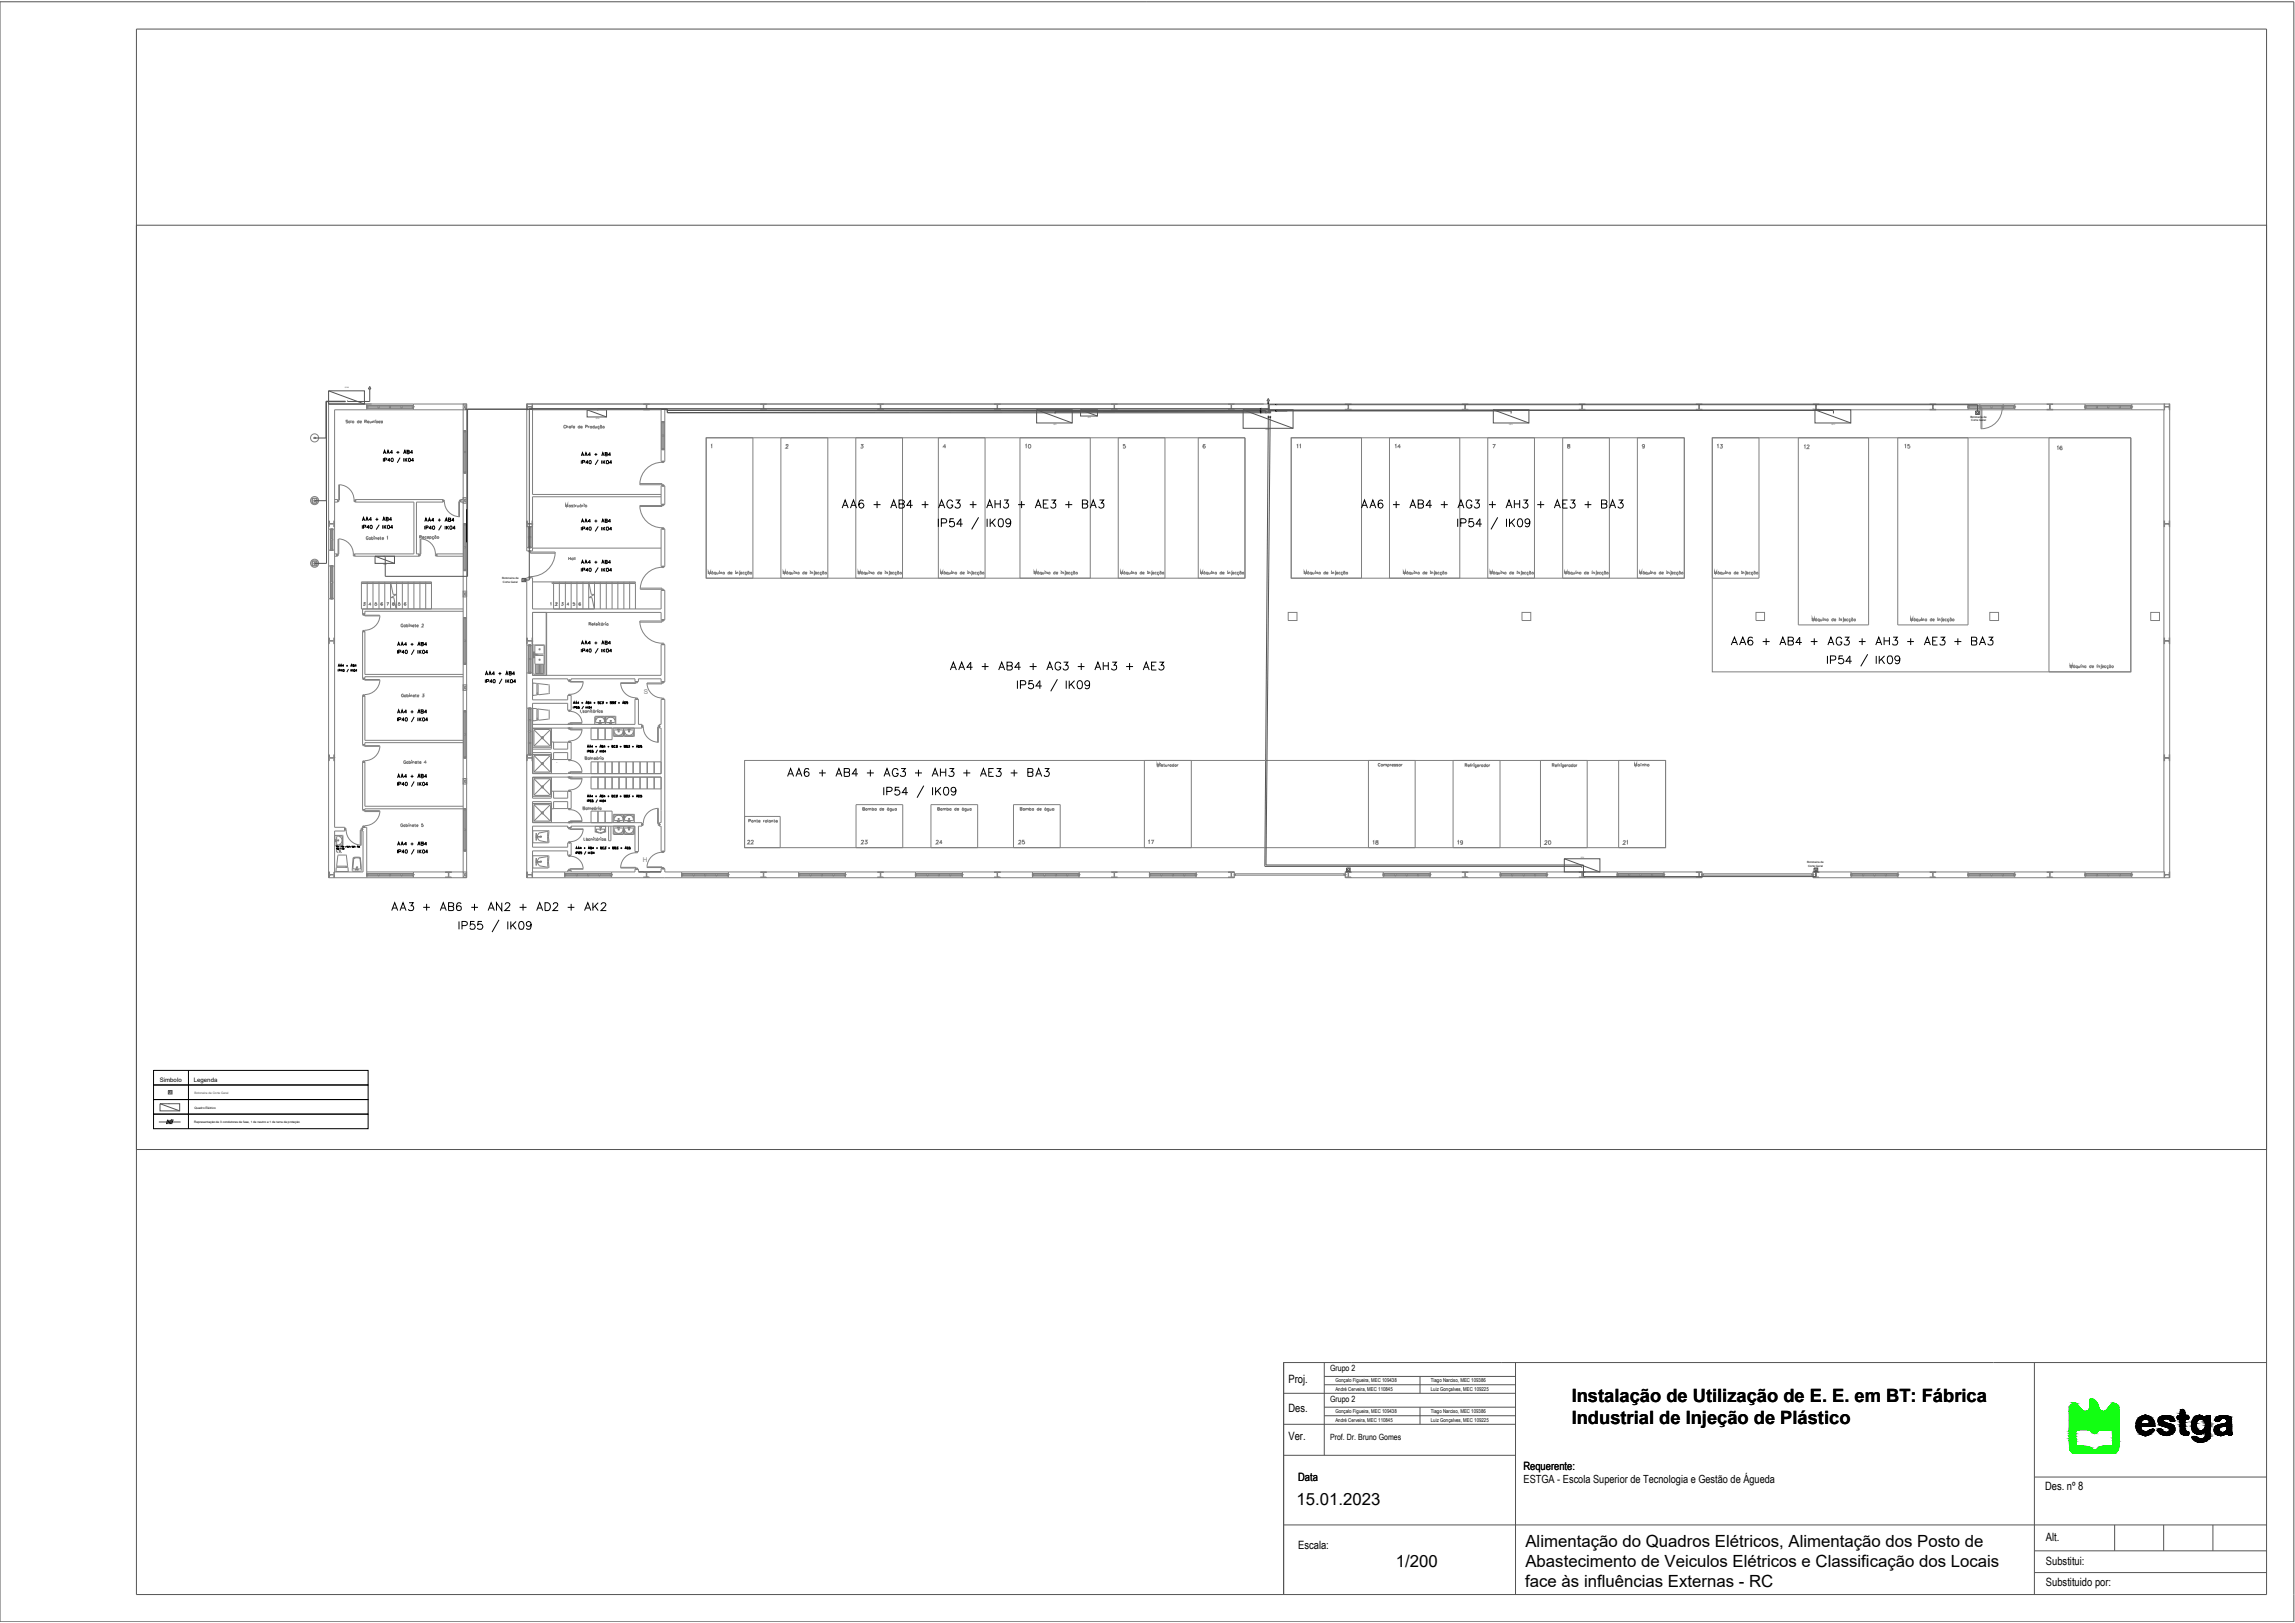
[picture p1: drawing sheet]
<svg xmlns="http://www.w3.org/2000/svg" width="420mm" height="297mm" viewBox="0 0 420 297" stroke-linecap="round" stroke-linejoin="round" font-family="sans-serif">
<defs><g id="words">
<g font-size="3.5" fill="#808080">
<text x="142.5" y="83.3">2</text>
<text x="186.6" y="83.3">10</text>
<text x="204.3" y="83.3">5</text>
<text x="238.8" y="83.3" transform="rotate(-90 238.8 83.3)">11</text>
<text x="254" y="83.3">14</text>
<text x="316.1" y="83.3" transform="rotate(-90 316.1 83.3)">13</text>
<text x="329.1" y="83.3">12</text>
<text x="347.5" y="83.3">15</text>
<text x="375.4" y="83.6">16</text>
<text x="135.5" y="155.6">22</text>
<text x="156.6" y="155.6">23</text>
<text x="170" y="155.6">24</text>
<text x="185.2" y="155.6">25</text>
<text x="208.8" y="155.6">17</text>
<text x="250.1" y="155.9">18</text>
<text x="265.6" y="155.9">19</text>
<text x="281.5" y="155.9">20</text>
<text x="298.8" y="155.9" transform="rotate(-90 298.8 155.9)">21</text>
</g>
<g font-size="3.4">
<text x="287.7" y="256.6">Instalação de Utilização de E. E. em BT: Fábrica</text>
<text x="287.7" y="260.6">Industrial de Injeção de Plástico</text>
</g>
<g font-size="3.1">
<text x="237.4" y="275.5">15.01.2023</text>
<text x="255.6" y="286.9">1/200</text>
<text x="279.3" y="283.1">Alimentação do Quadros Elétricos, Alimentação dos Posto de</text>
<text x="279.3" y="286.8">Abastecimento de Veiculos Elétricos e Classificação dos Locais</text>
<text x="279.2" y="290.5">face às influências Externas - RC</text>
</g>
<g font-size="2.1">
<text x="235.9" y="253.1">Proj.</text>
<text x="235.9" y="263.6">Ver.</text>
<text x="235.9" y="258.4">Des.</text>
<text x="278.9" y="269">Requerente:</text>
<text x="237.7" y="271.1">Data</text>
<text x="278.9" y="271.5">ESTGA - Escola Superior de Tecnologia e Gestão de Águeda</text>
<text x="374.4" y="272.8">Des. nº 8</text>
<text x="374.6" y="282">Alt.</text>
<text x="237.7" y="283.4">Escala:</text>
<text x="374.6" y="286.5">Substitui:</text>
<text x="374.6" y="290.4">Substituido por:</text>
</g>
<g font-size="1.6">
<text x="243.5" y="251">Grupo 2</text>
<text x="243.5" y="256.7">Grupo 2</text>
<text x="243.5" y="263.5">Prof. Dr. Bruno Gomes</text>
</g>
<g font-size="1.2" fill="#808080">
<text x="117.9" y="127">S</text>
<text x="117.7" y="157.7">H</text>
</g>
<g font-size="1.1">
<text x="29.3" y="197.9">Simbolo</text>
<text x="35.5" y="197.9">Legenda</text>
</g>
<g font-size="1">
<text x="244.5" y="253">Gonçalo Figueira, MEC 109438</text>
<text x="244.5" y="254.5">André Cerveira, MEC 110845</text>
<text x="262" y="254.5">Luiz Gonçalves, MEC 109225</text>
<text x="262" y="253">Tiago Narciso, MEC 109386</text>
<text x="244.5" y="258.6">Gonçalo Figueira, MEC 109438</text>
<text x="244.5" y="260.2">André Cerveira, MEC 110845</text>
<text x="262" y="260.2">Luiz Gonçalves, MEC 109225</text>
<text x="262" y="258.6">Tiago Narciso, MEC 109386</text>
</g>
<text font-size=".6" fill="#545454" x="35.6" y="200.2">Botoneira de Corte Geral</text>
<g font-size=".6">
<text x="35.6" y="202.9">Quadro Elétrico</text>
<text x="35.6" y="205.6">Representação de 3 condutores de fase, 1 de neutro e 1 de terra de proteção</text>
</g>
<g font-size=".5">
<text x="360.7" y="76.5">Botoneira de</text>
<text x="360.9" y="77.1">Corte Geral</text>
<text x="91.9" y="106">Botoneira de</text>
<text x="92.1" y="106.6">Corte Geral</text>
<text x="330.9" y="158">Botoneira de</text>
<text x="331" y="158.6">Corte Geral</text>
</g>
<g font-size=".3" fill="#545454">
<text x="63.1" y="71.1">QGM</text>
<text x="109.1" y="76.6">QP6</text>
<text x="192.9" y="77.8">QP1</text>
<text x="199.2" y="76.5">QPI</text>
<text x="276.3" y="77.8">QP2</text>
<text x="335.3" y="77.8">QP3</text>
<text x="231.7" y="78.7">QGBT</text>
<text x="70.2" y="103.4">QP5</text>
<text x="289.4" y="157">QP4</text>
</g>
</g></defs>
<!-- layer: Desenho 8 - Alim QE RC -->
<g fill="none" stroke="#545454" stroke-width=".18">
<path d="M0 .3h419.9v296.5h-419.9zM25 5.3h390v286.5h-390zM25 41.2h390v169.2h-390M60.2 71.5h6.5v2.4h-6.5zM60.2 71.5l6.5 2.4M63.2 73.5h-3.5v18.1h-2.1M63.2 73.4h-3.5v6.8h-2.1M63.2 73.5h-3.4v29.6h-2.2M67.7 71.2v2.3h-4.1v-.2M67.7 70.7l.2 .5h-.5zM85.3 74.9h36.8v.2h109.6v.5M107.5 75h3.5v1.3h-3.5z"/>
<path d="M107.5 75l3.5 1.3M109.4 74.9v.2M189.8 75h6.5v2.4h-6.5zM189.8 75l6.5 2.4M193.1 75.4v.3M197.8 75h3.1v1.1h-3.1zM197.8 75l3.1 1.1M199.4 75.6v-.4h-6.1v.4M227.6 75h9.1v3.4h-9.1zM227.6 75l9.1 3.4M230.8 75.5h.1M230.8 75.3h.1"/>
<path d="M230.8 75.2h.1M230.8 75.1h.1M230.8 74.7h.1M231.9 75.6h-109.7v-.7h-36.6v30.6h-15.1v-3.5M232 75.4v.2M232.1 73.7h.1M232.2 76.3h.1M232.2 75.3l-110 .2M232.2 73.4v2.2M232.2 76.1l-.6 82.5h58v.2M232.2 72.9l.2 .5h-.5zM232.3 75.6v-.8h-135.4v31.4h-.7"/>
<path d="M232.5 76.3h.1M232.5 75.6v-.5h103.2v.6M232.5 76.1l-.7 82.2h58.1v2.1h42.5v-.9M232.6 75.6v-.4h44v.5M233.6 75.1h.1M233.6 75.2h.1M233.6 74h.1M273.4 75h6.5v2.4h-6.5zM273.4 75l6.5 2.4M332.3 75h6.5v2.4h-6.5zM332.3 75l6.5 2.4M361.7 75.2h.7v.6h-.7z"/>
<path d="M362 75.2v-1.1h-129.6v1.5M68.7 101.8h3.5v1.3h-3.5zM68.7 101.8l3.5 1.3M95.5 105.9h.7v.6h-.7zM121.4 155.8h.1M121.4 159h.1M246.5 158.9h.7v.6h-.7zM286.4 157.2h6.5v2.4h-6.5zM286.4 157.2l6.5 2.4M332.1 158.9h.7v.6h-.7zM30.8 199.6h.7v.6h-.7zM29.1 205.3h4"/>
<path d="M29.3 202h3.6v1.3h-3.6zM29.3 202l3.6 1.3M31.5 205h.3M235 255h42.5M242.4 249.4v16.9M242.4 251.9h35.1M242.4 253.4h35.1M242.4 257.5h35.1M242.4 259.1h35.1M260 251.9v3.1M260 257.5v3.2M277.5 249.4v42.4"/>
<path d="M372.4 249.4v42.4M415 249.4h-180v42.4M235 260.7h42.5M235 266.3h42.5M235 279.1h180M372.4 270.3h42.6M387.1 279.1v4.7M396.1 279.1v4.7M405.1 279.1v4.7M372.4 283.8h42.6M372.4 287.8h42.6"/>
<circle cx="362.1" cy="75.5" r=".19"/>
<circle cx="95.9" cy="106.1" r=".19"/>
<circle cx="246.9" cy="159.2" r=".19"/>
<circle cx="332.5" cy="159.2" r=".19"/>
<circle cx="31.2" cy="199.9" r=".19"/>
<circle cx="31.4" cy="204.9" r=".06"/>
</g>
<g fill="none" stroke="#808080" stroke-width=".18">
<path d="M60.2 73.9h25.2v86.7h-25.2zM63.7 77l-.3-.1-.1 .2 .4 .2h-.4M64.1 77.2v-.1a.17 .17 0 0 0-.3 .1 .18 .18 0 0 0 .3 .2v-.1M64.1 77.1v.3M64.3 76.9v.5M64.8 77.2l-.1-.1a.17 .17 0 0 0-.2 .1 .17 .17 0 0 0 .2 .2l.1-.1M64.8 77.1v.3M65.7 77.2v-.1a.17 .17 0 0 0-.3 .1 .18 .18 0 0 0 .3 .2v-.1M65.7 76.9v.5M65.9 77.2h.3l-.1-.1-.2 .1a.17 .17 0 0 0 0 .2 .17 .17 0 0 0 .3-.1M66.8 77.2h.2l.1-.3h-.3v.5M66.9 77.2l.2 .2"/>
<path d="M67.1 74.5h.1M67.1 74.7h8.6M67.1 74.2h8.6M67.1 73.9v1.1M67.3 77.2h.3l-.1-.1a.17 .17 0 0 0-.2 .1 .17 .17 0 0 0 .2 .2l.1-.1M67.4 74.5h1.8M67.4 74.2v.5M67.7 77.1v.3l.3-.1M68 77.1v.3M68.2 77.2l.3-.1v.3M68.2 77.1v.3M68.7 76.9h.1"/>
<path d="M68.7 77.1v.3M69.2 74.2v.5M69.3 77.2h.3v-.1a.17 .17 0 0 0-.3 .1 .18 .18 0 0 0 .3 .2v-.1M69.4 74.5h1.9M69.4 74.2v.5M70 77.2l-.2-.1 .2 .3-.2-.1M71.3 74.2v.5M71.5 74.5h1.9M71.5 74.2v.5M73.4 74.2v.5M73.6 74.5h1.9M73.6 74.2v.5"/>
<path d="M75.5 74.2v.5M75.7 74.5h.1M75.7 73.9v1.1M84.8 73.9h.6v1.1h-.6zM84.8 75h-23.5v76.4h1.8v.7h-1.8v7.5h5.2v-7.5h-.2v-.7h.8v9.2M84.8 75v84.6M84.8 78.9h.6M84.8 73.9l.6 1.1M84.9 78.9v7.7M84.9 79.1h.4M85.1 78.9h.1M85.1 79.1v3.5"/>
<path d="M85.2 74.7h.2v.3h-.2zM85.3 74.8h-.1M85.3 74.9v.1M85.3 78.9v7.7M85.3 74.8l.1 .1zM85.4 74.7l-.2 .2M85.4 75h.1M85.4 73.9l-.6 1.1M85.4 74.9l-.1 .1M85.4 74.8h.1M96.4 73.9l.2 .5h.8l.1-.5v1.1l-.1-.5h-.8l-.2 .5zM103.6 78a.21 .21 0 0 0-.3-.1 .21 .21 0 0 0 0 .3 .21 .21 0 0 0 .3 0"/>
<path d="M103.7 78.1l.3-.1v.3M103.7 77.8v.5M104.2 78.2l.3-.1a.16 .16 0 0 0-.3 0 .16 .16 0 0 0 .2 .2h.1M104.6 78h.2M104.8 77.8l-.1 .1v.4M104.9 78.2h.3v-.2a.18 .18 0 0 0-.3 .2 .17 .17 0 0 0 .3 .1M106.1 78.1a.17 .17 0 0 0-.2 0 .17 .17 0 0 0-.1 .2h.3M106.1 77.8v.5M106.3 78.2l.3-.1a.17 .17 0 0 0-.2 0 .17 .17 0 0 0-.1 .2h.3M107.2 78.1h.3v-.2l-.3-.1v.5M107.7 78v.3M107.9 78l-.2 .2"/>
<path d="M108.8 78.1a.17 .17 0 0 0-.2 0 .17 .17 0 0 0-.1 .2h.3M108.8 77.8v.5M109 78v.3h.2M109.2 78v.3M109.6 78.3v.2h-.1M109.7 78.1a.16 .16 0 0 0-.2 0 .16 .16 0 0 0 0 .2 .16 .16 0 0 0 .2 0M110.2 78.1a.16 .16 0 0 0-.3 0 .16 .16 0 0 0 .2 .2h.1M110.2 77.8l-.3 .1M110.2 78v.3M117.9 73.9h1l-.5 .2v.8l.5 .1h-1l.4-.1v-.8zM121 77.2h.7M121.2 77.2v5.1"/>
<path d="M121.2 77.4h.4M121.2 79.8h.4M121.2 79.6h.4M121.4 77.2h.1M121.4 77.4v2.2M121.4 79.8v2.3M121.6 77.2v5.1M139.3 73.9h1l-.5 .2v.8l.5 .1h-1l.4-.1v-.8zM160.7 73.9h1l-.5 .2v.8l.5 .1h-1l.5-.1v-.8zM182.1 73.9h1l-.5 .2v.8l.5 .1h-1l.4-.1v-.8zM203.5 73.9h1l-.5 .2v.8l.5 .1h-1l.5-.1v-.8zM224.9 73.9h1l-.4 .2v.8l.4 .1h-1l.5-.1v-.8z"/>
<path d="M246.3 73.9h1.1l-.5 .2v.8l.5 .1h-1.1l.5-.1v-.8zM267.7 73.9h1l-.4 .2v.8l.4 .1h-1l.5-.1v-.8zM289.1 73.9h1.1l-.5 .2v.8l.5 .1h-1.1l.5-.1v-.8zM310.6 73.9h1l-.5 .2v.8l.5 .1h-1l.4-.1v-.8zM332 73.9h1l-.5 .2v.8l.5 .1h-1.1v-.1h.5v-.8zM353.4 73.9h1l-.5 .2v.8l.5 .1h-1l.4-.1v-.8zM360.3 74.5h.1M360.3 73.9v1.1M360.3 74.7h8.6M360.3 74.2h8.6M360.5 74.5h1.9M360.5 74.2v.5"/>
<path d="M362.4 74.2v.5M362.5 74.5h.1M362.5 73.9v1.1M362.5 74.3h.2v4.2h.1v-3.9h-.3M362.6 74.5h1.9M362.6 74.2v.5M364.5 74.2v.5M364.7 74.5h1.9M364.7 74.2v.5M366.6 74.6a3.9 3.9 0 0 1-3.7 3.9M366.6 74.2v.5M366.7 74.5h.1"/>
<path d="M366.7 73.9v1.1M366.7 74.3h-.2v.3h.2M366.8 74.5h1.8M366.8 74.2v.5M368.6 74.2v.5M368.9 74.5h.1M368.9 73.9v1.1M374.8 73.9h1l-.5 .2v.8l.5 .1h-1l.4-.1v-.8zM381.7 74.5h.1M381.7 73.9v1.1M381.7 74.7h8.6M381.7 74.2h8.6"/>
<path d="M381.9 74.2v.5M381.9 74.5h1.9M383.8 74.2v.5M384 74.2v.5M384 74.5h1.9M385.9 74.2v.5M386.1 74.2v.5M386.1 74.5h1.9M388 74.2v.5M388.2 74.2v.5M388.2 74.5h1.9M390.1 74.2v.5"/>
<path d="M390.3 74.5h.1M390.3 73.9v1.1M396.2 73.9l.1 .5h.8l.1-.5v1.1l-.1-.5h-.8l-.1 .5zM57.1 91.2h.9v.9h-.9zM57.2 91.3h.8v.8h-.8zM57.5 80h.2v.2h-.2zM57.5 91.6h.2v.1h-.2zM57.5 80.1h.2v.1h-.2zM57.6 80.1v.1M57.6 91.5v.2M57.6 80.1h.1M57.6 80.2h.1"/>
<path d="M57.6 91.6h.1M57.6 91.7h.1M57.6 91.5v.2zM60.2 96.8h1.1M60.2 95.4l.1 .4h.8l.1-.4v1l-.1-.5h-.8l-.1 .5zM60.5 96.8v3.9M60.5 97.1h.4M60.5 98.7h.4M60.5 98.9h.4M60.7 96.8h.1M60.7 97.1v1.6M60.7 98.9v1.6"/>
<path d="M60.9 96.8v3.9M61.3 91.4h.5v.5h-.5M61.8 91.7h.1M62 98.6a2.77 2.77 0 0 1 2.7 2.8M62.1 88.7h-.1v3.1h-.2M62.1 88.7v2.8h-.3M62.2 88.7a2.77 2.77 0 0 1 2.6 2.8M64.8 91.5h.2M64.8 91.5v.3h.2M65 91.7h.1M65 91.4h16.1v.5h-4.9v9.5h.5v.4h-11.8v-.4h10.9v-9.5h-10.8zM67.4 98.3a.17 .17 0 0 0-.2-.1 .17 .17 0 0 0-.1 .2v.1a.17 .17 0 0 0 .1 .3 .18 .18 0 0 0 .2-.3h-.1"/>
<path d="M67.9 98.5a.17 .17 0 0 0-.3-.1 .17 .17 0 0 0 0 .3 .17 .17 0 0 0 .3 0M67.9 98.4v.3M68 98.5a.17 .17 0 0 1 .3-.1 .17 .17 0 0 1 0 .3 .17 .17 0 0 1-.3 0M68 98.2v.5M68.5 98.2h.1M68.5 98.4v.3M68.7 98.5l.2-.1 .1 .3M68.7 98.4v.3M69.1 98.5h.3a.17 .17 0 0 0-.2-.1 .17 .17 0 0 0 0 .3 .17 .17 0 0 0 .2 0M69.6 98.4h.2M69.6 98.2v.4l.2 .1M69.9 98.5h.3a.16 .16 0 0 0-.3 0 .16 .16 0 0 0 .1 .2h.2"/>
<path d="M70.8 98.3l.2-.1v.5M76.8 98.3l.3-.1 .1-.1-.4-.1v.5M77 98.3l.2 .2M77.1 98.6a2.77 2.77 0 0 1 2.6 2.8M77.3 98.4h.3v-.2a.17 .17 0 0 0-.2 .1 .17 .17 0 0 0 0 .2 .17 .17 0 0 0 .2 0M78.1 98.3a.17 .17 0 0 0-.3 0 .17 .17 0 0 0 0 .2 .17 .17 0 0 0 .3 0M78.2 98.4h.3v-.2a.18 .18 0 0 0-.3 0 .18 .18 0 0 0 0 .3 .18 .18 0 0 0 .3 0M78.7 98.3a.17 .17 0 0 1 .2 0 .17 .17 0 0 1 0 .2 .17 .17 0 0 1-.2 0M78.7 98.2v.5M79.2 98.5l.1 .2h-.1M79.4 98.3a.17 .17 0 0 0-.2 0 .17 .17 0 0 0 0 .2 .17 .17 0 0 0 .2 0M79.8 98.3a.17 .17 0 0 0-.2 0 .17 .17 0 0 0 0 .2 .17 .17 0 0 0 .2 0"/>
<path d="M79.8 98l-.2 .1M79.8 98.2v.3M81.1 91.7h.1M81.1 91.5h.2v.3h-.2M81.4 91.8a2.77 2.77 0 0 0 2.6 2.8M84.3 91.7h.1M84.3 91.5h-.2v3.1h-.1v-2.8h.3M84.8 91.1h.6v1h-.6zM84.8 86.6h.6M84.8 95.9h.6M84.8 91.1l.6 1M84.8 91.4h-.5v.5h.5"/>
<path d="M84.9 95.9v8.5M84.9 86.3h.4M84.9 82.8h.4M84.9 82.6h.4M84.9 96.1h.4M85.1 86.6h.1M85.1 95.9h.1M85.1 82.8v3.5M85.1 96.1v4M85.3 95.9v8.5M85.4 91.1l-.6 1M96.4 95.4l.2 .4h.8l.1-.4v1l-.1-.5h-.8l-.2 .5z"/>
<path d="M96.4 96.4h1.1M96.6 95.8h.1M96.7 98.4h.5M96.7 96.4v3.8M96.7 96.6h.5M96.7 98.2h.5M97 96.4h.1M97 96.6v1.6M97 98.4v1.6M97.2 96.4v3.8M97.4 95.9h.1M103.5 92.8v-.5l.3 .5 .1-.5v.5"/>
<path d="M104.9 92.5h-.3l.3 .3-.3-.1M105 92.4h.2M105.1 92.3l.1 .5M105.4 92.4v.4M105.5 92.4l-.1 .2M105.7 92.4v.4l.3-.1M106 92.4v.4M106.4 92.3l-.2 .1M106.4 92.5a.17 .17 0 0 0-.2 0 .17 .17 0 0 0 0 .3 .17 .17 0 0 0 .2-.1M106.4 92.4v.4M106.6 92.4v.4M106.8 92.4l-.2 .2"/>
<path d="M106.9 92.3h.1M106.9 92.4v.4M117.1 88.5h4.1v.4M117.1 88.5v.2h4.4v.2M117.1 92.7a4.1 4.1 0 0 0 4.1 3.9M121 90.5h-23.5v-15.5h23.5v9.4h.7v-9.4h274.5v84.6h-64.3v1h65.3v-86.7h-300.8v26.9h1.1v-9.9h23.5M121 88.9h.7v3.4h-.7zM121 96.8h.7v6.9h-.7zM121 82.3h.7M121.2 82.1h.4M121.2 84.4v.3h.3v-.3M121.2 92.3v.4h-4.1"/>
<path d="M121.2 96.8v-.2h.3v.2M121.2 84.6a4.1 4.1 0 0 0-4.1 3.9M121.4 92.3h.1M121.4 96.8h.1M121.4 84.4h.1M121.4 88.9h.1M121.4 82.3h.1M121.5 92.3v.2h-4.4v.2M129.3 80.1h98.6v25.7h-98.6zM129.3 80.1h8.5v25.7h-8.5zM130.2 81.5l.1-.1v.6M143 80.1h8.6v25.7h-8.6z"/>
<path d="M156.7 80.1h8.5v25.7h-8.5zM157.6 81.4h.4l-.2 .2h.1a.23 .23 0 0 1 0 .4 .23 .23 0 0 1-.3-.1M171.8 80.1h8.5v25.7h-8.5zM173.2 81.8h-.5l.3-.4v.6M186.7 80.1h12.9v25.7h-12.9zM204.7 80.1h8.6v25.7h-8.6zM219.4 80.1h8.5v25.7h-8.5zM220.6 81.4a.32 .32 0 0 0-.3 .2 .32 .32 0 0 0 .3 .4 .21 .21 0 0 0 0-.4 .21 .21 0 0 0-.3 .2M236.4 80.1h72v25.7h-72zM236.4 80.1h12.9v25.7h-12.9zM254.4 80.1h12.9v25.7h-12.9zM272.4 80.1h8.5v25.7h-8.5z"/>
<path d="M273.3 81.4h.4l-.3 .6M286.1 80.1h8.5v25.7h-8.5zM287 81.4v.2a.28 .28 0 0 1 .4 0 .28 .28 0 0 1 0 .4h-.3a.23 .23 0 0 1-.1-.3 .23 .23 0 0 1 .3-.1l.1-.2zM299.8 80.1h8.6v25.7h-8.6zM301.1 81.6l-.1 .1a.21 .21 0 0 1-.3-.1 .21 .21 0 0 1 .2-.2 .33 .33 0 0 1 .2 .3 .33 .33 0 0 1-.4 .3v-.1M313.5 80.1h76.6v42.9h-76.6zM313.5 80.1h8.5v25.7h-8.5zM329.2 80.1h12.9v34.3h-12.9zM347.4 80.1h12.9v34.3h-12.9zM375.1 80.1h15v42.9h-15zM396.2 95.4l.1 .4h.8l.1-.4v1l-.1-.5h-.8l-.1 .5zM57.1 102.6h.9v1h-.9z"/>
<path d="M57.2 102.7h.8v.8h-.8zM57.5 103h.2v.2h-.2zM57.6 103v.2M57.6 103.1h.1M57.6 103.2h.1M57.6 103.1v.1M60.2 109.6h1.1M60.2 103.6h1.1M60.2 100.7h1.1M60.2 116.8l.1 .4h.8l.1-.4v1l-.1-.5h-.8l-.1 .5zM60.5 106.7h.4M60.5 109.4h.4"/>
<path d="M60.5 103.6v6M60.5 103.8h.4M60.5 106.5h.4M60.5 100.5h.4M60.7 103.6h.1M60.7 109.6h.1M60.7 100.7h.1M60.7 103.8v2.7M60.7 106.7v2.7M60.9 103.6v6M61.3 101.4h.4v.4h-.4M61.7 101.6h.1"/>
<path d="M61.7 101.4h.3v-2.7h-.1v3.1h-.2M64.9 101.6h.1M64.9 101.4h-.2v.4h.2M66.2 106.7h12.8M66.2 106.8h12.8M66.4 111.4v1h.4v-.5h18M66.4 112.4v.2h3.1v.1h-2.7v-.3M66.4 115.6v-.2h.4v.2M66.5 110.3h.3l-.1 .2a.18 .18 0 0 1 .2 .1 .18 .18 0 0 1-.2 .2 .18 .18 0 0 1-.2-.1M66.6 115.6h.1M66.6 112.4h.1M67.2 106.5v.2"/>
<path d="M67.2 106.8v4.6M67.9 110.6h-.3l.2-.3v.5M68.3 106.5v.2M68.3 106.8v4.6M69 110.3h-.3v.2a.18 .18 0 0 1 .2 0 .18 .18 0 0 1 0 .2 .18 .18 0 0 1-.2 0M69.4 106.5v.2M69.4 106.8v4.6M69.6 112.7a2.77 2.77 0 0 1-2.8 2.6M70 110.3a.24 .24 0 0 0-.3 .2 .24 .24 0 0 0 .3 .3v-.3l-.3 .1M70.4 106.5v.2M70.4 106.8v4.6M70.8 110.3h.3l-.2 .5"/>
<path d="M71.5 106.5l.5 2.3h.6l-1 .6h.5l.4 2M71.5 106.8v4.6M71.9 110.3v.2a.19 .19 0 0 1 .3 .1 .19 .19 0 0 1-.1 .2h-.1a.19 .19 0 0 1-.1-.3 .19 .19 0 0 1 .2 0v-.2zM72.6 106.5v.2M72.6 106.8v4.6M73.2 110.3h-.2l-.1 .2a.18 .18 0 0 1 .3 0 .18 .18 0 0 1 0 .2 .18 .18 0 0 1-.3 0M73.7 106.5v.2M73.7 106.8v4.6M73.8 114.3a.2 .2 0 0 0-.2-.1 .2 .2 0 0 0-.2 .2v.1a.19 .19 0 0 0 .2 .3 .19 .19 0 0 0 .2-.3h-.1M74.2 114.5a.17 .17 0 0 0-.2-.1 .17 .17 0 0 0 0 .3 .17 .17 0 0 0 .2 0M74.2 114.4v.4M74.3 110.3a.24 .24 0 0 0-.3 .2 .24 .24 0 0 0 .3 .3v-.3l-.3 .1"/>
<path d="M74.4 114.5a.19 .19 0 0 1 .3 0 .19 .19 0 0 1-.2 .3l-.1-.1M74.4 114.2v.6M74.7 106.5v.2M74.7 106.8v4.6M74.8 114.2h.1M74.9 114.4v.4M75.1 114.5l.2-.1v.4M75.1 114.4v.4M75.5 114.5h.3v-.1a.17 .17 0 0 0-.3 .1 .17 .17 0 0 0 .1 .2 .17 .17 0 0 0 .2 0M75.8 106.5v.2M75.8 106.8v4.6M75.9 114.4h.2"/>
<path d="M76 114.2v.4l.2 .2M76.3 114.5h.3a.17 .17 0 0 0-.3-.1 .17 .17 0 0 0 0 .3 .17 .17 0 0 0 .3 0M76.7 101.6h.1M76.7 101.4h.3v-2.7h-.1v3.1h-.2M76.9 106.5v.2M76.9 106.8v4.6M77.2 114.3a.16 .16 0 0 1 .2-.1 .16 .16 0 0 1 .1 .2l-.3 .4h.4M77.9 106.5v.2M77.9 106.8v4.6M79 111.4v-4.9h-12.8v4.9h18.6M79.9 101.6h.1M79.9 101.4h-.2v.4h.2"/>
<path d="M84.8 108.2h.6v1h-.6zM84.8 113h.6M84.8 104.4h.6M84.8 108.2l.6 1M84.8 101.4h-4.9v.4h4.9M84.9 113v8.6M84.9 113.2h.4M84.9 117.4h.4M84.9 117.2h.4M84.9 104.2h.4M84.9 100.1h.4M84.9 100.3h.4"/>
<path d="M85.1 113h.1M85.1 104.4h.1M85.1 100.3v3.9M85.1 113.2v4M85.1 117.4v4M85.3 113v8.6M85.4 108.2l-.6 1M96.4 116.8l.2 .4h.8l.1-.4v1l-.1-.5h-.8l-.2 .5zM96.4 118.1h1.1M96.4 100.2h1.1M96.6 117.2h.1M96.7 118.1v5.1"/>
<path d="M96.7 118.3h.5M96.7 100h.5M96.8 100.8v.2h4.8v.2M97 118.1h.1M97 105.7h.1M97 100.8h.1M97 100.2h.1M97 118.3v2.2M97.1 100.8v.4h4.5M97.1 105.5v.2M97.1 105.5h-.3v.2M97.2 118.1v5.1"/>
<path d="M97.4 117.3h.1M97.5 100.3h23.5M97.5 106.5h18.8v.2h-15.2M97.6 118.1v5.2M97.7 118.1h1.9M97.7 118l-.1 .1M97.8 119.7v-.4h-.1v1.1h.1v-.5M97.9 118.2v1.4M98 119.6l.1 .1M98 120h1.6M98 118.1h1.6v1.5M98 120h.1"/>
<path d="M98 118.1v.1M98.4 119.9v-.2h-.7v.2h.7M99.7 119.6l-.2 .1h-1.5M99.7 118v5.3M100 112.1v11.5M100.1 112.1v11.5M100.8 110.4l.1-.1v.5M101.1 106.8h15.2v4.6M101.1 106.6v.2M101.3 106.5v.2M101.3 106.8v4.6M101.6 101.2a4.5 4.5 0 0 1-4.5 4.3"/>
<path d="M101.7 110.4h.1M101.7 110.4l.3-.1v.1l-.3 .4h.4M102.4 106.5v.2M102.4 106.8v4.6M102.8 110.3h.3l-.1 .2a.16 .16 0 0 1 .1 .2 .16 .16 0 0 1-.3 0M103.5 106.5v.2M103.5 106.8v4.6M104.1 102v.5M104.1 102.2h.3M104.2 110.6h-.4l.3-.3v.5M104.4 102v.5M104.6 106.5v.2"/>
<path d="M104.6 106.8v4.6M104.9 102.2h-.3a.17 .17 0 0 0 .1 .2 .17 .17 0 0 0 .2 0M104.9 102.1v.4M105.1 102v.5M105.2 110.3h-.3v.2a.17 .17 0 0 1 .3 0 .17 .17 0 0 1-.1 .3 .17 .17 0 0 1-.2-.1M105.3 102v.5M105.6 106.5v.2M105.6 106.8v4.6M106.3 110.3h-.1a.22 .22 0 0 0-.2 .3 .22 .22 0 0 0 .3 .1l-.1-.2-.2 .1M106.7 106.5v.2M106.7 106.8v4.6M107.8 106.5l.4 2.3h.6l-1 .6h.6l.4 2"/>
<path d="M107.8 106.8v4.6M107.8 114.2h.4v-.2l-.4-.1v.6M108 114.2l.2 .3M108.3 114.3h.3v-.1a.18 .18 0 0 0-.2 0 .18 .18 0 0 0 0 .2 .18 .18 0 0 0 .2 0M108.8 114.1h.2M108.8 106.5v.2M108.8 106.8v4.6M109 113.9l-.2 .2v.4M109.1 114.3h.3l-.1-.1a.17 .17 0 0 0-.2 0 .17 .17 0 0 0 .1 .2 .17 .17 0 0 0 .2 0M109.5 114h.1M109.6 114.1v.4M109.7 114.1h.2"/>
<path d="M109.8 113.9v.5l.1 .1M109.9 106.5v.2M109.9 106.8v4.6M110.3 113.9l-.2 .2M110.5 114.1v.4M110.7 114.1l-.2 .2M110.8 114h.1M110.9 114.1v.4M111 106.5v.2M111 106.8v4.6M112.1 106.5v.2M112.1 106.8v4.6"/>
<path d="M113.1 106.5v.2M113.1 106.8v4.6M114.2 106.5v.2M114.2 106.8v4.6M115.3 106.5v.2M115.3 106.8v4.6M117.1 113.8a4.1 4.1 0 0 0 4.1 3.9M117.2 107.6h4v.5M117.2 107.6v.3h4.3v.2M121.2 103.7v.2h.3v-.2M121.2 113.4v.5h-4.1v-.2h4.4v-.3M121.2 118v-.3h.3v.3"/>
<path d="M121.2 103.8a4 4 0 0 0-4 3.8M121.4 103.7h.1M121.4 108.1h.1M121.4 113.4h.1M121.4 118h.1M129.7 105.1v-.6l.2 .6 .2-.6v.6M130.5 104.5l-.2 .1M130.6 104.8a.17 .17 0 0 0-.3 0 .17 .17 0 0 0 0 .2 .17 .17 0 0 0 .3 0M130.6 104.7v.4M131 104.8a.17 .17 0 0 0-.2 0 .17 .17 0 0 0 0 .2 .17 .17 0 0 0 .2 0M131 104.7v.5M131.2 104.7v.4l.3-.1"/>
<path d="M131.5 104.7v.4M131.7 104.6h.1M131.7 104.7v.4M131.9 104.8h.2v.3M131.9 104.7v.4M132.6 104.8a.17 .17 0 0 0-.2 0 .17 .17 0 0 0 0 .2 .17 .17 0 0 0 .2 0M132.6 104.7v.4M133.6 104.8a.17 .17 0 0 0-.3 0 .17 .17 0 0 0 0 .2 .17 .17 0 0 0 .3 0M133.6 104.5v.6M133.7 104.9l.3-.1a.17 .17 0 0 0-.2 0 .17 .17 0 0 0 0 .2 .17 .17 0 0 0 .2 0M134.6 104.6h.1M134.7 104.7v.4"/>
<path d="M134.8 104.8h.3v.3M134.8 104.7v.4M135.4 104.6h.1M135.4 104.7v.4l-.1 .1M135.6 104.9h.2v-.1a.16 .16 0 0 0-.2 0 .16 .16 0 0 0 0 .2 .16 .16 0 0 0 .2 0M136.3 104.8a.17 .17 0 0 0-.3 0 .17 .17 0 0 0 0 .2 .17 .17 0 0 0 .3 0M136.6 105.1l.1 .1h-.2M136.7 104.8a.17 .17 0 0 0-.3 0 .17 .17 0 0 0 0 .2 .17 .17 0 0 0 .3 0M137.2 104.8a.17 .17 0 0 0-.3 0 .17 .17 0 0 0 0 .2 .17 .17 0 0 0 .3 0M137.2 104.5l-.3 .1M137.2 104.7v.4M143.4 105.1v-.6l.2 .6 .2-.6v.6"/>
<path d="M144.2 104.5l-.2 .1M144.3 104.8a.17 .17 0 0 0-.3 0 .17 .17 0 0 0 0 .2 .17 .17 0 0 0 .3 0M144.3 104.7v.4M144.7 104.8a.17 .17 0 0 0-.2 0 .17 .17 0 0 0 0 .2 .17 .17 0 0 0 .2 0M144.7 104.7v.5M144.9 104.7v.4l.3-.1M145.2 104.7v.4M145.4 104.6h.1M145.4 104.7v.4M145.6 104.8h.2v.3M145.6 104.7v.4M146.3 104.8a.15 .15 0 0 0-.2 0 .15 .15 0 0 0 0 .2 .15 .15 0 0 0 .2 0"/>
<path d="M146.3 104.7v.4M147.2 104.8a.17 .17 0 0 0-.2 0 .17 .17 0 0 0 0 .2 .17 .17 0 0 0 .2 0M147.2 104.5v.6M147.4 104.9h.3v-.1a.18 .18 0 0 0-.2 0 .18 .18 0 0 0 0 .2 .18 .18 0 0 0 .2 0M148.3 104.6h.1M148.3 104.7v.4M148.5 104.8l.2-.1 .1 .4M148.5 104.7v.4M149.1 104.6h.1M149.1 104.7v.5h-.1M149.2 104.9h.3v-.1a.18 .18 0 0 0-.2 0 .18 .18 0 0 0 0 .2 .18 .18 0 0 0 .2 0M150 104.8a.17 .17 0 0 0-.3 0 .18 .18 0 0 0 .2 .3l.1-.1"/>
<path d="M150.2 105.1l.1 .1h-.1M150.4 104.8a.17 .17 0 0 0-.2 0 .17 .17 0 0 0 0 .2 .17 .17 0 0 0 .2 0M150.8 104.8a.17 .17 0 0 0-.2 0 .17 .17 0 0 0 0 .2 .17 .17 0 0 0 .2 0M150.8 104.5l-.2 .1M150.8 104.7v.4M157.1 105.1v-.6l.2 .6 .2-.6v.6M157.9 104.5l-.2 .1M158 104.8a.17 .17 0 0 0-.3 0 .18 .18 0 0 0 .2 .3l.1-.1M158 104.7v.4M158.5 104.8a.17 .17 0 0 0-.3 0 .17 .17 0 0 0 .1 .3l.2-.1M158.5 104.7v.5M158.6 104.7v.4l.3-.1"/>
<path d="M158.9 104.7v.4M159.1 104.6h.1M159.1 104.7v.4M159.3 104.8l.2-.1 .1 .4M159.3 104.7v.4M160 104.8a.17 .17 0 0 0-.2 0 .17 .17 0 0 0 0 .2 .17 .17 0 0 0 .2 0M160 104.7v.4M161 104.8a.17 .17 0 0 0-.3 0 .17 .17 0 0 0 0 .2 .17 .17 0 0 0 .3 0M161 104.5v.6M161.1 104.9l.3-.1a.17 .17 0 0 0-.2 0 .17 .17 0 0 0 0 .2 .17 .17 0 0 0 .2 0M162.1 104.6h.1M162.1 104.7v.4"/>
<path d="M162.2 104.8h.3v.3M162.2 104.7v.4M162.8 104.6h.1M162.8 104.7v.4l-.1 .1M162.9 104.9l.3-.1a.17 .17 0 0 0-.2 0 .17 .17 0 0 0 0 .2 .17 .17 0 0 0 .2 0M163.7 104.8a.17 .17 0 0 0-.3 0 .17 .17 0 0 0 0 .2 .17 .17 0 0 0 .3 0M164 105.1v.1h-.1M164.1 104.8a.17 .17 0 0 0-.3 0 .18 .18 0 0 0 .2 .3l.1-.1M164.5 104.8a.17 .17 0 0 0-.2 0 .17 .17 0 0 0 0 .2 .17 .17 0 0 0 .2 0M164.5 104.5l-.2 .1M164.5 104.7v.4M172.2 105.1v-.6l.2 .6 .2-.6v.6"/>
<path d="M173 104.5l-.2 .1M173.1 104.8a.17 .17 0 0 0-.3 0 .18 .18 0 0 0 .2 .3l.1-.1M173.1 104.7v.4M173.6 104.8a.17 .17 0 0 0-.3 0 .17 .17 0 0 0 .1 .3l.2-.1M173.6 104.7v.5M173.7 104.7v.4l.3-.1M174 104.7v.4M174.2 104.6h.1M174.2 104.7v.4M174.4 104.8l.2-.1 .1 .4M174.4 104.7v.4M175.1 104.8a.17 .17 0 0 0-.2 0 .17 .17 0 0 0 0 .2 .17 .17 0 0 0 .2 0"/>
<path d="M175.1 104.7v.4M176.1 104.8a.17 .17 0 0 0-.3 0 .17 .17 0 0 0 0 .2 .17 .17 0 0 0 .3 0M176.1 104.5v.6M176.2 104.9h.3v-.1a.18 .18 0 0 0-.2 0 .18 .18 0 0 0 0 .2 .18 .18 0 0 0 .2 0M177.2 104.6h.1M177.2 104.7v.4M177.3 104.8l.2-.1 .1 .4M177.3 104.7v.4M177.9 104.6h.1M177.9 104.7v.4l-.1 .1M178.1 104.9l.3-.1a.17 .17 0 0 0-.3 0 .17 .17 0 0 0 0 .2 .17 .17 0 0 0 .3 0M178.8 104.8a.17 .17 0 0 0-.3 0 .17 .17 0 0 0 0 .2 .17 .17 0 0 0 .3 0"/>
<path d="M179.1 105.1l.1 .1h-.2M179.2 104.8a.17 .17 0 0 0-.2 0 .17 .17 0 0 0 0 .2 .17 .17 0 0 0 .2 0M179.7 104.8a.17 .17 0 0 0-.3 0 .17 .17 0 0 0 0 .2 .17 .17 0 0 0 .3 0M179.7 104.5l-.3 .1M179.7 104.7v.4M189.3 105.1v-.6l.2 .6 .2-.6v.6M190.2 104.5l-.3 .1M190.2 104.8a.17 .17 0 0 0-.2 0 .17 .17 0 0 0 0 .2 .17 .17 0 0 0 .2 0M190.2 104.7v.4M190.7 104.8a.17 .17 0 0 0-.3 0 .17 .17 0 0 0 0 .2 .17 .17 0 0 0 .3 0M190.7 104.7v.5M190.8 104.7v.4l.3-.1"/>
<path d="M191.1 104.7v.4M191.3 104.6h.1M191.3 104.7v.4M191.5 104.8h.3v.3M191.5 104.7v.4M192.2 104.8a.17 .17 0 0 0-.2 0 .17 .17 0 0 0 0 .2 .17 .17 0 0 0 .2 0M192.2 104.7v.4M193.2 104.8a.17 .17 0 0 0-.3 0 .17 .17 0 0 0 0 .2 .17 .17 0 0 0 .3 0M193.2 104.5v.6M193.3 104.9h.3v-.1a.18 .18 0 0 0-.2 0 .18 .18 0 0 0 0 .2 .18 .18 0 0 0 .2 0M194.3 104.6h.1M194.3 104.7v.4"/>
<path d="M194.4 104.8l.2-.1 .1 .4M194.4 104.7v.4M195 104.6h.1M195 104.7v.5h-.1M195.2 104.9h.3v-.1a.18 .18 0 0 0-.3 0 .18 .18 0 0 0 0 .2 .18 .18 0 0 0 .3 0M195.9 104.8a.17 .17 0 0 0-.3 0 .18 .18 0 0 0 .2 .3l.1-.1M196.2 105.1l.1 .1h-.2M196.3 104.8a.17 .17 0 0 0-.2 0 .17 .17 0 0 0 0 .2 .17 .17 0 0 0 .2 0M196.8 104.8a.17 .17 0 0 0-.3 0 .17 .17 0 0 0 0 .2 .17 .17 0 0 0 .3 0M196.8 104.5l-.3 .1M196.8 104.7v.4M205.1 105.1v-.6l.2 .6 .2-.6v.6"/>
<path d="M206 104.5l-.2 .1M206 104.8a.17 .17 0 0 0-.3 0 .17 .17 0 0 0 0 .2 .17 .17 0 0 0 .3 0M206 104.7v.4M206.5 104.8a.17 .17 0 0 0-.3 0 .17 .17 0 0 0 0 .2 .17 .17 0 0 0 .3 0M206.5 104.7v.5M206.6 104.7l.1 .4 .2-.1M206.9 104.7v.4M207.1 104.6h.1M207.1 104.7v.4M207.3 104.8h.3v.3M207.3 104.7v.4M208.1 104.8a.17 .17 0 0 0-.3 0 .17 .17 0 0 0 0 .2 .17 .17 0 0 0 .3 0"/>
<path d="M208.1 104.7v.4M209 104.8a.17 .17 0 0 0-.2 0 .17 .17 0 0 0 0 .2 .17 .17 0 0 0 .2 0M209 104.5v.6M209.2 104.9l.3-.1a.17 .17 0 0 0-.3 0 .17 .17 0 0 0 0 .2 .17 .17 0 0 0 .3 0M210.1 104.6h.1M210.1 104.7v.4M210.3 104.8l.2-.1v.4M210.3 104.7v.4M210.8 104.6h.1M210.9 104.7v.4l-.2 .1M211 104.9l.3-.1a.17 .17 0 0 0-.3 0 .17 .17 0 0 0 0 .2 .17 .17 0 0 0 .3 0M211.7 104.8a.17 .17 0 0 0-.2 0 .17 .17 0 0 0 0 .2 .17 .17 0 0 0 .2 0"/>
<path d="M212 105.1l.1 .1h-.1M212.1 104.8a.15 .15 0 0 0-.2 0 .15 .15 0 0 0 0 .2 .15 .15 0 0 0 .2 0M212.6 104.8a.17 .17 0 0 0-.2 0 .17 .17 0 0 0 0 .2 .17 .17 0 0 0 .2 0M212.6 104.5l-.3 .1M212.6 104.7v.4M219.8 105.1v-.6l.2 .6 .2-.6v.6M220.6 104.5l-.2 .1M220.6 104.8a.17 .17 0 0 0-.2 0 .17 .17 0 0 0 0 .2 .17 .17 0 0 0 .2 0M220.6 104.7v.4M221.1 104.8a.17 .17 0 0 0-.2 0 .17 .17 0 0 0 0 .2 .17 .17 0 0 0 .2 0M221.1 104.7v.5M221.3 104.7v.4l.3-.1"/>
<path d="M221.6 104.7v.4M221.7 104.6h.1M221.8 104.7v.4M222 104.8h.2v.3M222 104.7v.4M222.7 104.8a.17 .17 0 0 0-.2 0 .17 .17 0 0 0 0 .2 .17 .17 0 0 0 .2 0M222.7 104.7v.4M223.6 104.8a.17 .17 0 0 0-.2 0 .17 .17 0 0 0 0 .2 .17 .17 0 0 0 .2 0M223.6 104.5v.6M223.8 104.9l.3-.1a.17 .17 0 0 0-.2 0 .17 .17 0 0 0 0 .2 .17 .17 0 0 0 .2 0M224.7 104.6h.1M224.7 104.7v.4"/>
<path d="M224.9 104.8l.2-.1 .1 .4M224.9 104.7v.4M225.5 104.6h.1M225.5 104.7v.4l-.1 .1M225.6 104.9l.3-.1a.17 .17 0 0 0-.2 0 .17 .17 0 0 0 0 .2 .17 .17 0 0 0 .2 0M226.4 104.8a.17 .17 0 0 0-.3 0 .17 .17 0 0 0 0 .2 .17 .17 0 0 0 .3 0M226.7 105.1v.1h-.1M226.8 104.8a.17 .17 0 0 0-.3 0 .17 .17 0 0 0 0 .2 .17 .17 0 0 0 .3 0M227.2 104.8a.17 .17 0 0 0-.2 0 .17 .17 0 0 0 0 .2 .17 .17 0 0 0 .2 0M227.2 104.5l-.3 .1M227.2 104.7v.4M235.8 112.1h1.6v1.5h-1.6z"/>
<path d="M238.8 105.1v-.6l.2 .6 .2-.6v.6M239.6 104.5l-.2 .1M239.6 104.8a.17 .17 0 0 0-.2 0 .17 .17 0 0 0 0 .2 .17 .17 0 0 0 .2 0M239.6 104.7v.4M240.1 104.8a.17 .17 0 0 0-.2 0 .17 .17 0 0 0 0 .2 .17 .17 0 0 0 .2 0M240.1 104.7v.5M240.3 104.7v.4l.3-.1M240.6 104.7v.4M240.7 104.6h.1M240.8 104.7v.4M241 104.8l.2-.1v.4M241 104.7v.4"/>
<path d="M241.7 104.8a.17 .17 0 0 0-.2 0 .17 .17 0 0 0 0 .2 .17 .17 0 0 0 .2 0M241.7 104.7v.4M242.7 104.8a.17 .17 0 0 0-.3 0 .17 .17 0 0 0 0 .2 .17 .17 0 0 0 .3 0M242.7 104.5v.6M242.8 104.9l.3-.1a.17 .17 0 0 0-.2 0 .17 .17 0 0 0 0 .2 .17 .17 0 0 0 .2 0M243.7 104.6h.1M243.8 104.7v.4M243.9 104.8h.3v.3M243.9 104.7v.4M244.5 104.6h.1M244.5 104.7v.4l-.1 .1M244.6 104.9h.3a.15 .15 0 0 0-.1-.2 .15 .15 0 0 0-.2 .2l.1 .2 .2-.1"/>
<path d="M245.4 104.8a.17 .17 0 0 0-.3 0 .17 .17 0 0 0 0 .2 .17 .17 0 0 0 .3 0M245.7 105.1v.1h-.1M245.8 104.8a.17 .17 0 0 0-.3 0 .17 .17 0 0 0 0 .2 .17 .17 0 0 0 .3 0M246.3 104.8a.17 .17 0 0 0-.3 0 .17 .17 0 0 0 0 .2 .17 .17 0 0 0 .3 0M246.3 104.5l-.3 .1M246.3 104.7v.4M256.9 105.1v-.6l.2 .6 .2-.6v.6M257.8 104.5l-.2 .1M257.8 104.8a.17 .17 0 0 0-.2 0 .17 .17 0 0 0 0 .2 .17 .17 0 0 0 .2 0M257.8 104.7v.4M258.3 104.8a.17 .17 0 0 0-.3 0 .17 .17 0 0 0 0 .2 .17 .17 0 0 0 .3 0M258.3 104.7v.5"/>
<path d="M258.4 104.7v.4l.3-.1M258.7 104.7v.4M258.9 104.6h.1M258.9 104.7v.4M259.1 104.8l.2-.1 .1 .4M259.1 104.7v.4M259.8 104.8a.17 .17 0 0 0-.2 0 .17 .17 0 0 0 0 .2 .17 .17 0 0 0 .2 0M259.8 104.7v.4M260.8 104.8a.17 .17 0 0 0-.3 0 .17 .17 0 0 0 0 .2 .17 .17 0 0 0 .3 0M260.8 104.5v.6M260.9 104.9h.3v-.1a.18 .18 0 0 0-.2 0 .18 .18 0 0 0 0 .2 .18 .18 0 0 0 .2 0M261.9 104.6h.1"/>
<path d="M261.9 104.7v.4M262 104.8l.3-.1v.4M262 104.7v.4M262.6 104.6h.1M262.6 104.7v.5h-.1M262.8 104.9l.3-.1a.17 .17 0 0 0-.3 0 .17 .17 0 0 0 0 .2 .17 .17 0 0 0 .3 0M263.5 104.8a.17 .17 0 0 0-.3 0 .17 .17 0 0 0 0 .2 .17 .17 0 0 0 .3 0M263.8 105.1l.1 .1h-.2M263.9 104.8a.17 .17 0 0 0-.2 0 .17 .17 0 0 0 0 .2 .17 .17 0 0 0 .2 0M264.4 104.8a.17 .17 0 0 0-.3 0 .17 .17 0 0 0 0 .2 .17 .17 0 0 0 .3 0M264.4 104.5l-.3 .1M264.4 104.7v.4"/>
<path d="M272.8 105.1v-.6l.2 .6 .2-.6v.6M273.6 104.5l-.2 .1M273.7 104.8a.17 .17 0 0 0-.3 0 .18 .18 0 0 0 .2 .3l.1-.1M273.7 104.7v.4M274.2 104.8a.2 .2 0 0 0-.4 0 .18 .18 0 0 0 .2 .3l.2-.1M274.2 104.7v.5M274.3 104.7v.4l.3-.1M274.6 104.7v.4M274.8 104.6h.1M274.8 104.7v.4M275 104.8l.2-.1 .1 .4M275 104.7v.4"/>
<path d="M275.7 104.8a.17 .17 0 0 0-.2 0 .17 .17 0 0 0 0 .2 .17 .17 0 0 0 .2 0M275.7 104.7v.4M276.6 104.8a.17 .17 0 0 0-.2 0 .17 .17 0 0 0 0 .2 .17 .17 0 0 0 .2 0M276.6 104.5v.6M276.8 104.9l.3-.1a.17 .17 0 0 0-.2 0 .17 .17 0 0 0 0 .2 .17 .17 0 0 0 .2 0M277.7 104.6h.1M277.7 104.7v.4M277.9 104.8l.2-.1 .1 .4M277.9 104.7v.4M278.5 104.6h.1M278.5 104.7v.4l-.1 .1M278.6 112.1h1.6v1.5h-1.6z"/>
<path d="M278.6 104.9l.3-.1a.17 .17 0 0 0-.2 0 .17 .17 0 0 0 0 .2 .17 .17 0 0 0 .2 0M279.4 104.8a.17 .17 0 0 0-.3 0 .17 .17 0 0 0 0 .2 .17 .17 0 0 0 .3 0M279.7 105.1v.1h-.1M279.8 104.8a.17 .17 0 0 0-.3 0 .18 .18 0 0 0 .2 .3l.1-.1M280.2 104.8a.17 .17 0 0 0-.2 0 .17 .17 0 0 0 0 .2 .17 .17 0 0 0 .2 0M280.2 104.5l-.2 .1M280.2 104.7v.4M286.5 105.1v-.6l.2 .6 .2-.6v.6M287.3 104.5l-.2 .1M287.4 104.8a.17 .17 0 0 0-.3 0 .17 .17 0 0 0 0 .2 .17 .17 0 0 0 .3 0M287.4 104.7v.4M287.8 104.8a.17 .17 0 0 0-.2 0 .17 .17 0 0 0 0 .2 .17 .17 0 0 0 .2 0"/>
<path d="M287.8 104.7v.5M288 104.7v.4l.3-.1M288.3 104.7v.4M288.5 104.6h.1M288.5 104.7v.4M288.7 104.8h.2v.3M288.7 104.7v.4M289.4 104.8a.17 .17 0 0 0-.2 0 .17 .17 0 0 0 0 .2 .17 .17 0 0 0 .2 0M289.4 104.7v.4M290.4 104.8a.17 .17 0 0 0-.3 0 .17 .17 0 0 0 0 .2 .17 .17 0 0 0 .3 0M290.4 104.5v.6M290.5 104.9l.3-.1a.17 .17 0 0 0-.2 0 .17 .17 0 0 0 0 .2 .17 .17 0 0 0 .2 0"/>
<path d="M291.4 104.6h.1M291.5 104.7v.4M291.6 104.8h.3v.3M291.6 104.7v.4M292.2 104.6h.1M292.2 104.7v.4l-.1 .1M292.4 104.9h.2v-.1a.16 .16 0 0 0-.2 0 .16 .16 0 0 0 0 .2 .16 .16 0 0 0 .2 0M293.1 104.8a.17 .17 0 0 0-.3 0 .17 .17 0 0 0 0 .2 .17 .17 0 0 0 .3 0M293.4 105.1l.1 .1h-.2M293.5 104.8a.17 .17 0 0 0-.2 0 .17 .17 0 0 0 0 .2 .17 .17 0 0 0 .2 0M294 104.8a.17 .17 0 0 0-.3 0 .17 .17 0 0 0 0 .2 .17 .17 0 0 0 .3 0M294 104.5l-.3 .1"/>
<path d="M294 104.7v.4M300.2 105.1v-.6l.2 .6 .2-.6v.6M301 104.5l-.2 .1M301.1 104.8a.17 .17 0 0 0-.3 0 .17 .17 0 0 0 0 .2 .17 .17 0 0 0 .3 0M301.1 104.7v.4M301.5 104.8a.17 .17 0 0 0-.2 0 .17 .17 0 0 0 0 .2 .17 .17 0 0 0 .2 0M301.5 104.7v.5M301.7 104.7v.4l.3-.1M302 104.7v.4M302.2 104.6h.1M302.2 104.7v.4M302.3 104.8l.3-.1v.4"/>
<path d="M302.3 104.7v.4M303.1 104.8a.17 .17 0 0 0-.2 0 .17 .17 0 0 0 0 .2 .17 .17 0 0 0 .2 0M303.1 104.7v.4M304 104.8a.17 .17 0 0 0-.2 0 .17 .17 0 0 0 0 .2 .17 .17 0 0 0 .2 0M304 104.5v.6M304.2 104.9h.3v-.1a.18 .18 0 0 0-.2 0 .18 .18 0 0 0 0 .2 .18 .18 0 0 0 .2 0M305.1 104.6h.1M305.1 104.7v.4M305.3 104.8l.2-.1 .1 .4M305.3 104.7v.4M305.9 104.6h.1M305.9 104.7v.5h-.1"/>
<path d="M306 104.9h.3v-.1a.18 .18 0 0 0-.2 0 .18 .18 0 0 0 0 .2 .18 .18 0 0 0 .2 0M306.8 104.8a.17 .17 0 0 0-.3 0 .18 .18 0 0 0 .2 .3l.1-.1M307 105.1l.1 .1h-.1M307.2 104.8a.17 .17 0 0 0-.2 0 .17 .17 0 0 0 0 .2 .17 .17 0 0 0 .2 0M307.6 104.8a.17 .17 0 0 0-.2 0 .17 .17 0 0 0 0 .2 .17 .17 0 0 0 .2 0M307.6 104.5l-.2 .1M307.6 104.7v.4M313.9 105.1v-.6l.2 .6 .2-.6v.6M314.7 104.5l-.2 .1M314.8 104.8a.17 .17 0 0 0-.3 0 .18 .18 0 0 0 .2 .3l.1-.1M314.8 104.7v.4M315.3 104.8a.17 .17 0 0 0-.3 0 .17 .17 0 0 0 .1 .3l.2-.1"/>
<path d="M315.3 104.7v.5M315.4 104.7v.4l.3-.1M315.7 104.7v.4M315.9 104.6h.1M315.9 104.7v.4M316.1 104.8l.2-.1 .1 .4M316.1 104.7v.4M316.8 104.8a.17 .17 0 0 0-.2 0 .17 .17 0 0 0 0 .2 .17 .17 0 0 0 .2 0M316.8 104.7v.4M317.8 104.8a.17 .17 0 0 0-.3 0 .17 .17 0 0 0 0 .2 .17 .17 0 0 0 .3 0M317.8 104.5v.6M317.9 104.9l.3-.1a.17 .17 0 0 0-.2 0 .17 .17 0 0 0 0 .2 .17 .17 0 0 0 .2 0"/>
<path d="M318.8 104.6h.1M318.9 104.7v.4M319 104.8h.3v.3M319 104.7v.4M319.6 104.6h.1M319.6 104.7v.4l-.1 .1M319.7 104.9l.3-.1a.17 .17 0 0 0-.2 0 .17 .17 0 0 0 0 .2 .17 .17 0 0 0 .2 0M320.5 104.8a.17 .17 0 0 0-.3 0 .17 .17 0 0 0 0 .2 .17 .17 0 0 0 .3 0M320.8 105.1v.1h-.1M320.9 104.8a.17 .17 0 0 0-.3 0 .18 .18 0 0 0 .2 .3l.1-.1M321.4 104.8a.17 .17 0 0 0-.3 0 .17 .17 0 0 0 0 .2 .17 .17 0 0 0 .3 0M321.4 104.5l-.3 .1"/>
<path d="M321.4 104.7v.4M321.5 112.1h1.5v1.5h-1.5zM331.8 113.7v-.6l.1 .6 .2-.6v.6M332.6 113.1l-.2 .1M332.6 113.4a.15 .15 0 0 0-.2 0 .15 .15 0 0 0 0 .2 .15 .15 0 0 0 .2 0M332.6 113.3v.4M333.1 113.4a.17 .17 0 0 0-.3-.1 .17 .17 0 0 0 0 .3 .17 .17 0 0 0 .3 0M333.1 113.3v.5M333.2 113.3l.1 .4 .2-.2M333.5 113.3v.4M333.7 113.1h.1M333.8 113.3v.4"/>
<path d="M333.9 113.4l.2-.1 .1 .4M333.9 113.3v.4M334.7 113.4a.17 .17 0 0 0-.3-.1 .17 .17 0 0 0 0 .3 .17 .17 0 0 0 .3 0M334.7 113.3v.4M335.6 113.4a.17 .17 0 0 0-.2-.1 .17 .17 0 0 0 0 .3 .17 .17 0 0 0 .2 0M335.6 113.1v.6M335.8 113.4h.3l-.1-.1a.17 .17 0 0 0-.2 .1 .17 .17 0 0 0 .1 .2 .17 .17 0 0 0 .2 0M336.7 113.1h.1M336.7 113.3v.4M336.9 113.4l.2-.1v.4M336.9 113.3v.4M337.4 113.1h.1"/>
<path d="M337.5 113.3v.4l-.1 .1M337.6 113.4h.3a.16 .16 0 0 0-.3 0 .16 .16 0 0 0 .1 .2h.2M338.3 113.4a.17 .17 0 0 0-.2-.1 .17 .17 0 0 0 0 .3 .17 .17 0 0 0 .2 0M338.6 113.7l.1 .1h-.1M338.8 113.4a.19 .19 0 0 0-.3 0 .19 .19 0 0 0 .2 .3l.1-.1M339.2 113.4a.17 .17 0 0 0-.2-.1 .17 .17 0 0 0 0 .3 .17 .17 0 0 0 .2 0M339.2 113.1l-.2 .1M339.2 113.3v.4M349.8 113.7v-.6l.2 .6 .2-.6v.6M350.6 113.1l-.2 .1M350.6 113.4a.15 .15 0 0 0-.2 0 .15 .15 0 0 0 0 .2 .15 .15 0 0 0 .2 0M350.6 113.3v.4"/>
<path d="M351.1 113.4a.15 .15 0 0 0-.2 0 .15 .15 0 0 0 0 .2 .15 .15 0 0 0 .2 0M351.1 113.3v.5M351.3 113.3l.1 .4 .2-.2M351.6 113.3v.4M351.7 113.1h.1M351.8 113.3v.4M352 113.4l.2-.1v.4M352 113.3v.4M352.7 113.4a.17 .17 0 0 0-.2-.1 .17 .17 0 0 0 0 .3 .17 .17 0 0 0 .2 0M352.7 113.3v.4M353.7 113.4a.17 .17 0 0 0-.3-.1 .17 .17 0 0 0 0 .3 .17 .17 0 0 0 .3 0M353.7 113.1v.6"/>
<path d="M353.8 113.4h.3v-.1a.17 .17 0 0 0-.3 .1 .17 .17 0 0 0 .1 .2 .17 .17 0 0 0 .2 0M354.7 113.1h.1M354.8 113.3v.4M354.9 113.4l.3-.1v.4M354.9 113.3v.4M355.5 113.1h.1M355.5 113.3v.4l-.1 .1M355.6 113.4h.3a.16 .16 0 0 0-.3 0 .16 .16 0 0 0 .1 .2h.2M356.4 113.4a.17 .17 0 0 0-.3-.1 .17 .17 0 0 0 0 .3 .17 .17 0 0 0 .3 0M356.7 113.7v.1h-.1M356.8 113.4a.19 .19 0 0 0-.3 0 .19 .19 0 0 0 .2 .3l.1-.1M357.3 113.4a.17 .17 0 0 0-.3-.1 .17 .17 0 0 0 0 .3 .17 .17 0 0 0 .3 0"/>
<path d="M357.3 113.1l-.3 .1M357.3 113.3v.4M364.3 112.1h1.6v1.5h-1.6zM393.7 112.1h1.7v1.5h-1.7zM396.2 116.8l.1 .4h.8l.1-.4v1l-.1-.5h-.8l-.1 .5zM60.2 138.2l.1 .5h.8l.1-.5v1l-.1-.4h-.8l-.1 .4zM61.1 138.6h.1M66.4 136.3v.2h3.1v.1h-2.7v-.3M66.4 124.1v.3h3.1v.1h-2.7v-.4M66.4 127.4v-.2h.4v.2M66.4 139.5v-.2h.4v.2M66.6 127.4h.1"/>
<path d="M66.6 124.1h.1M66.6 139.5h.1M66.6 136.3h.1M69.6 124.5a2.77 2.77 0 0 1-2.8 2.6M69.6 136.6a2.77 2.77 0 0 1-2.8 2.6M73.9 127.2a.21 .21 0 0 0-.3-.1 .21 .21 0 0 0 0 .3 .21 .21 0 0 0 .3 0l-.2-.1M74.3 139.3a.2 .2 0 0 0-.3 0 .2 .2 0 0 0 0 .3 .2 .2 0 0 0 .3 0l-.1-.1M74.3 127.3a.16 .16 0 0 0-.3 0 .16 .16 0 0 0 .2 .2h.1M74.3 127.2v.3M74.5 127.3a.16 .16 0 0 1 .2-.1 .16 .16 0 0 1 0 .3 .16 .16 0 0 1-.2 0M74.5 127v.5M74.7 139.5a.17 .17 0 0 0-.2-.1 .17 .17 0 0 0-.1 .2h.3"/>
<path d="M74.7 139.4v.3M74.9 139.5a.16 .16 0 0 1 .3 0 .16 .16 0 0 1-.2 .2l-.1-.1M74.9 139.2v.5M74.9 127.1h.1M75 127.2v.3M75.1 127.3l.3-.1v.3M75.1 127.2v.3M75.4 139.3h.1M75.4 139.4v.3M75.5 139.5l.2-.1 .1 .3M75.5 139.4v.3M75.6 127.3h.3a.17 .17 0 0 0-.2-.1 .17 .17 0 0 0-.1 .3h.3"/>
<path d="M76 139.5h.3a.15 .15 0 0 0-.2-.1 .15 .15 0 0 0-.1 .2h.3M76 127.2h.2M76.1 127v.5h.1M76.4 127.3h.3a.15 .15 0 0 0-.2-.1 .16 .16 0 0 0-.1 .3h.3M76.5 139.4h.1M76.5 139.2l.1 .5M76.8 139.5h.3a.15 .15 0 0 0-.2-.1 .15 .15 0 0 0-.1 .2h.3M77.3 127h.3v.2a.17 .17 0 0 1 0 .3 .17 .17 0 0 1-.3 0M78.1 139.6h-.4l.2-.4v.5M84.8 125.3h.6v1.1h-.6zM84.8 121.6h.6M84.8 138.7h.6"/>
<path d="M84.8 130.1h.6M84.8 125.3l.6 1.1M84.8 123.4h-18v-7.8h-.4v8.5h.4v-.2h18M84.8 135.5h-18v-8.1h-.4v8.9h.4v-.4h18M84.9 130.1v8.6M84.9 138.5h.4M84.9 130.3h.4M84.9 134.5h.4M84.9 134.3h.4M84.9 121.4h.4M85.1 130.1h.1M85.1 138.7h.1"/>
<path d="M85.1 121.6h.1M85.1 130.3v4M85.1 134.5v4M85.3 130.1v8.6M85.4 125.3l-.6 1.1M96.4 138.2l.2 .5h.8l.1-.5v1l-.1-.4h-.8l-.2 .4zM96.4 138.2h1.1M96.4 129.6h1.1M96.4 123.2h1.1M96.7 123h.5M96.7 135.9h.5M96.7 129.8h.5"/>
<path d="M96.7 129.6v8.6M96.7 138h.5M96.7 136.1h.5M96.7 134h.5M96.7 133.8h.5M96.7 131.9h.5M96.7 131.7h.5M96.7 120.7h.5M96.7 120.5h.5M97 129.6h.1M97 138.2h.1M97 123.2h.1"/>
<path d="M97 120.7v2.3M97 129.8v1.9M97 131.9v1.9M97 134v1.9M97 136.1v1.9M97.2 129.6v8.6M97.4 138.8h.1M97.5 132.6h18.7v-4.6h.7v4.6h.6v.7h-20M97.5 138.1h3.5v3.4h-3.5zM97.5 133.3h3.5v3.5h-3.5zM97.6 123.2l.1 .1M97.7 123.4h1.9"/>
<path d="M97.7 136.4l.2 .2M97.7 133.7v2.7M97.8 138.3l2.9 3M97.8 133.6l2.9 2.9M97.9 138.2l2.8 .1 .1 2.8-.2 .2h-2.7M97.9 133.5h2.7l.2 .2M97.9 120.1v1.4M97.9 133.5l-.2 .2M97.9 138.2l-.2 .2v2.7l.2 .2M98 121.5l.1 .1M98.1 121.6v1.7M98.2 129.7l.1 .1"/>
<path d="M98.2 125l.1 .1M98.3 129.7h-.8v2.2h.8M98.3 125.1l-.8-.1v2.3l.8-.1M98.3 131.4v.3M98.3 125.1l-.1 2.1M98.3 126.8v.2M98.3 125.2h.3M98.3 127.1h.3M98.3 121.6v1.7M98.5 125.3v1.7M98.5 129.9v1.8M98.6 131.7v.1"/>
<path d="M98.6 131.8l-.4 .1M98.6 127v.1M98.6 121.6v1.7M98.6 129.8h-.3v2M98.6 129.7l-.1 .2M98.6 125.1l-.1 .1M98.6 129.8l1.9 .2M98.6 125.1l1.9 .2M98.8 121.6v1.7M99 121.6v1.7M99.2 121.6v1.7M99.4 121.6v1.7"/>
<path d="M99.5 121.6h-1.5l.1 1.6M99.5 121.6v1.6M99.6 123.2l-1.6 .1M99.6 120v1.5M99.7 121.5l-.2 .1M99.8 123.3l-.2 .1M100.5 131.6l-1.9 .2M100.5 126.9l-1.9 .3M100.5 130l.1 .1M100.5 125.3l.1 .1M100.5 125.5v1.3M100.5 130.1v1.4"/>
<path d="M100.6 131.5l-.1 .1M100.6 126.8l-.1 .1M100.7 138.3l-2.9 3M100.7 133.6l-2.9 2.9M100.8 136.4l-.2 .2h-2.7M100.8 133.7v2.7M101.3 139v-1.3h2.6v1.3M101.3 135.8h3.3v3.2h-3.7v-1.3h-3.4M103.9 133.3h.1M103.9 132.6h.1M103.9 135.8v1.3h-2.6v-1.3h-.4v1.3h-3.4M104.1 124.5v.2l2.7 .1h-2.4v-.3"/>
<path d="M104.1 130v.2h.3M104.1 132.6v-.2l2.5-.1h-2.2v.3M104.1 133.3v.2h2.5v.1h-2.2v-.3M104.1 135.8v-.2h.3v.2M104.1 139v.2h.3v-.2M104.2 139h.1M104.2 133.3h.1M104.2 135.8h.1M104.2 124.5h.1M104.2 127.3h.1M104.4 127.1h-.3v.2M104.4 127.1v.2"/>
<path d="M104.4 130v.2M104.4 139.2a2.14 2.14 0 0 1 2.2 2M104.4 130.2a2.14 2.14 0 0 1 2.2 2M104.6 133.3h.1M104.6 132.6h.1M106.3 129.9v.5M106.5 130.4h.1M106.6 133.5a2.14 2.14 0 0 1-2.2 2.1M106.8 124.8a2.35 2.35 0 0 1-2.4 2.3M107 130.1h-.3v.1l.3 .1-.1 .1-.2-.1M107.1 138.8l.3-.1v-.2h-.3v.5h.3v-.2h-.1M107.4 130.1a.17 .17 0 0 0-.2 0 .17 .17 0 0 0 0 .2 .17 .17 0 0 0 .2 0"/>
<path d="M107.4 130.1v.3M107.6 130.2l.2-.1 .1 .3M107.6 130.1v.3M107.9 138.8a.16 .16 0 0 0-.3 0 .16 .16 0 0 0 .2 .2l.1-.1M107.9 138.7v.3M108 129.9h.1M108.1 130.1v.3M108.1 138.5v.5M108.2 133.3v2.1h3.9v-2.1M108.2 130.1h.2M108.3 138.8h.2v.2M108.3 138.7v.3"/>
<path d="M108.3 129.9v.5h.2M108.8 138.8h.3a.17 .17 0 0 0-.3-.1 .17 .17 0 0 0-.1 .2 .17 .17 0 0 0 .3 .1l.1-.1M108.8 129.9l-.2 .1M108.9 130.1a.17 .17 0 0 0-.3 0 .17 .17 0 0 0 0 .2 .17 .17 0 0 0 .3 0M108.9 130.1v.3M108.9 131.2v1.4M108.9 131.2h1.9M109.1 131.3v.9h.1M109.1 130.1v.3M109.1 131.2h1.5M109.1 132.2h.7M109.2 131.2h-.1"/>
<path d="M109.3 130.1l-.2 .1M109.4 129.9h.1M109.4 130.1v.3M109.4 138.5l-.2 .1M109.5 138.8a.16 .16 0 0 0-.3 0 .16 .16 0 0 0 .2 .2l.1-.1M109.5 133.3v2.1M109.5 138.7v.3M109.5 139.4v2.2M109.6 138.7v.3M109.8 132.4h-.2h.5h-.2M109.8 132.1v.3M109.8 132.1h.2"/>
<path d="M109.8 131.9h.2zM109.8 131.3h.1M109.8 131.3a.63 .63 0 0 0-.7 .5M109.9 138.7l-.3 .1M109.9 130.1a.17 .17 0 0 0-.3 0 .17 .17 0 0 0 0 .2 .17 .17 0 0 0 .3 0M109.9 130.1v.3M109.9 131.3a.63 .63 0 0 1 .7 .5M109.9 132.1v.3M109.9 138.5h.1M110 138.7v.3M110.3 130.1h-.2l.2 .2h-.3M110.6 131.2h.1"/>
<path d="M110.7 131.3v.9M110.7 132.2h-.8M110.8 133.3v2.1M110.8 139.4v2.2M110.8 131.2v1.4M110.9 131.1h1.7M110.9 131.1l-.1 .1M111 131.3v.9M111 132.2h.7M111.1 131.8a.75 .75 0 0 1 .7-.5 .75 .75 0 0 1 .7 .5M111.1 131.2h1.4M111.1 131.2h-.1"/>
<path d="M111.7 132.4h-.2h.5h-.2M111.7 131.9h.2zM111.8 132.1v.3M111.9 132.1h-.2v.3M112.1 139.4v2.2M112.3 134.7h.1M112.3 133.3v1.4M112.4 134.8h1.7M112.4 133.7v.9h.1M112.5 131.2h.1M112.5 134a.63 .63 0 0 0 .7 .6M112.5 133.6h.7"/>
<path d="M112.5 133.6l-.1 .1M112.6 131.3v.9h-.8M112.7 131.1l.1 .1M112.7 131.2v1.4M113.2 133.5l-.2-.1h.5l-.2 .1M113.2 133.4v.4M113.2 133.7h.2M113.2 133.9h.2zM113.2 134.6h.1M113.3 133.6l.7 .1M113.3 133.4v.4M113.3 139.4v2.2"/>
<path d="M113.6 125.1a2.77 2.77 0 0 0 2.8 2.6M114 134a.63 .63 0 0 1-.7 .6M114 133.7v.9h-1.5M114.1 134.7h.2M114.2 133.3v1.4M114.3 134.8h1.7M114.3 133.7v.9h.1M114.4 134a.63 .63 0 0 0 .7 .6M114.4 133.6h.7M114.4 133.6l-.1 .1M114.6 139.4v2.2M115.1 133.4l.1 .4v-.4"/>
<path d="M115.1 133.5l-.2-.1h.5l-.2 .1M115.1 133.9h.2zM115.1 134.6h.1M115.2 133.6l.8 .1M115.9 134a.63 .63 0 0 1-.7 .6M115.9 139.4v2.2M116 133.7v.9M116 134.6h-1.6M116.1 133.3v1.4M116.2 134.7h-.1M116.4 124.7v.4h-2.8M116.4 128v-.3h.3v.3"/>
<path d="M116.5 128h.1M116.5 124.7h.1M116.7 124.7v.3h-3.1v.1M117.2 139.4v2.2M117.5 132.9h.1M117.5 132.7h.2v.4h-.2M117.8 133.1a2.77 2.77 0 0 0 2.6 2.7M118.5 125.1a2.77 2.77 0 0 0 2.7 2.6M118.5 139.4v2.2M119.8 139.4v2.2M120.7 132.9h.1M120.7 132.7h-.2v3.2h-.1v-2.8h.3"/>
<path d="M121 139.4h-12.8v2.2M121.2 124.8v.4h-2.8v-.2h3.1v-.2M121.2 128v-.2h.3v.2M121.4 128h.1M121.4 124.8h.1M136.3 139.2h168.6v15.9h-168.6zM209.5 139.2h8.6v15.9h-8.6zM212.4 139.8h.1M212.4 139.9v.4M213 139.9h.2M213.1 139.8v.4l.1 .1M213.4 139.9v.3h.2"/>
<path d="M213.6 139.9v.4M213.8 139.9v.4M214 139.9l-.2 .2M214.4 139.9v.4M214.9 139.8v.5M215.5 139.9v.4M215.7 139.9l-.2 .2M250.5 139.2h8.6v15.9h-8.6zM252.7 139.8a.22 .22 0 0 0-.3 0 .22 .22 0 0 0 0 .3 .22 .22 0 0 0 .3 0M253.3 140l.2-.1 .1 .3M253.3 139.9v.3M253.6 140l.2-.1v.3"/>
<path d="M254 139.9a.17 .17 0 0 1 .3 0 .17 .17 0 0 1 0 .3 .17 .17 0 0 1-.3 0M254 139.9v.5M254.5 139.9v.3M254.7 139.9l-.2 .1M255.5 139.9h-.2v.1l.2 .1-.1 .1h-.1M255.9 139.9h-.2l.2 .3h-.2M256.5 139.9v.3M256.8 139.9l-.3 .1M266 139.2h8.6v15.9h-8.6zM269.2 140h.2M269.4 139.8l-.2 .1v.4M269.5 140v.3"/>
<path d="M269.7 140l-.2 .1M269.8 139.8h.1M269.8 140v.3M270.3 140v.4h-.3M270.9 140v.3M271.1 140l-.2 .1M271.5 140v.3M271.9 139.8v.5M272.6 140v.3M272.8 140l-.2 .1M282 139.2h8.6v15.9h-8.6zM285.2 140h.1"/>
<path d="M285.3 139.8l-.1 .1v.4M285.5 140v.3M285.6 140l-.1 .1M285.7 139.8h.1M285.8 140v.3M286.3 140v.4h-.3M286.9 140v.3M287.1 140l-.2 .1M287.5 140v.3M288 139.8v.5M288.6 140v.3M288.8 140l-.2 .1"/>
<path d="M296.3 139.2h8.6v15.9h-8.6zM300.4 139.9v.3M300.5 139.7l-.2 .1M300.7 140l.2-.1v.3M300.7 139.9v.3M301.1 140l.3-.1v.3M301.1 139.7v.5M379 122.2v-.5l.2 .5 .1-.5v.5M379.8 121.7l-.2 .1M379.9 121.9a.17 .17 0 0 0-.3 0 .17 .17 0 0 0 0 .2 .17 .17 0 0 0 .3 0M379.9 121.9v.3M380.3 121.9a.17 .17 0 0 0-.2 0 .17 .17 0 0 0 0 .2 .17 .17 0 0 0 .2 0"/>
<path d="M380.3 121.9v.5M380.5 121.9v.3l.2-.1M380.7 121.9v.3M381 121.7h.1M381 121.9v.3M381.2 121.9h.2v.3M381.2 121.9v.3M381.9 121.9a.17 .17 0 0 0-.3 0 .17 .17 0 0 0 0 .2 .17 .17 0 0 0 .3 0M381.9 121.9v.3M382.8 121.9a.17 .17 0 0 0-.2 0 .17 .17 0 0 0 0 .2 .17 .17 0 0 0 .2 0M382.8 121.7v.5M383 122l.3-.1a.17 .17 0 0 0-.3 0 .17 .17 0 0 0 0 .2 .17 .17 0 0 0 .3 0"/>
<path d="M383.9 121.7h.1M383.9 121.9v.3M384.1 121.9h.2l.1 .3M384.1 121.9v.3M384.7 121.7h.1M384.7 121.9v.4l-.1 .1M384.8 122l.3-.1a.17 .17 0 0 0-.2 0 .17 .17 0 0 0 0 .2 .17 .17 0 0 0 .2 0M385.6 121.9a.19 .19 0 0 0-.3 0 .19 .19 0 0 0 .1 .3l.2-.1M385.8 122.2l.1 .2-.1-.1M386 121.9a.17 .17 0 0 0-.2 0 .17 .17 0 0 0 0 .2 .17 .17 0 0 0 .2 0M386.4 121.9a.17 .17 0 0 0-.2 0 .17 .17 0 0 0 0 .2 .17 .17 0 0 0 .2 0M386.4 121.7h-.2"/>
<path d="M386.4 121.9v.3M396.2 138.2l.1 .5h.8l.1-.5v1l-.1-.4h-.8l-.1 .4zM60.2 159.6l.1 .4h.8l.1-.4v1l-.1-.5h-.8l-.1 .5zM61.5 153.8l-.1-.2v.5l.1-.2M61.6 158.8l-.1 .7h2.3l-.1-.7M61.6 154.5l.1 .1h.9l.1-.1M61.6 153.8l.1-.8 1 .1v1.4M61.6 153.9v.6M61.6 155.5v.5M61.6 158.4l.2 .1M61.7 158.5v.2M61.7 158.5h1.8"/>
<path d="M61.8 153.8h-.3v.1h.3M61.8 153.7v.2M61.8 155.9h.1M61.9 153.7l.1 .2zM61.9 156.5h1.5l.2 1.9M62 156.5l-.4 1.9M62.1 153.1a.63 .63 0 0 1 .5 .7M62.3 155.7h-.2l.2 .2h-.2M62.5 155.9h.1M62.6 153.9v-.1a.63 .63 0 0 1-.5 .7M62.7 152.9l.1 1.9h-1.5v-1.9h1.4M63.1 151.8h.1"/>
<path d="M63.1 151.6h.2v.3h-.2M63.3 158.7h.2M63.4 151.9a2.77 2.77 0 0 0 2.6 2.8M63.6 158.7l-2 .1M63.6 158.7l.1 .1M63.7 158.4l-.1 .3M64.5 159.3l.1 .2M64.6 157l-.1 2.3M64.6 158.9l.2 .1M64.8 157.1h.1M64.8 159h.4M64.8 157l-.2 1.9"/>
<path d="M64.8 156.9l-.1 .1M64.8 156.9h1.1M64.8 157h1.1M65.2 158.7v.5M65.3 158.7h.1M65.3 159.2h.1M65.4 158.7v.5M65.4 159h.4M65.8 157.1h.1M65.9 156.9l.1 .1 .1 2.3M65.9 157l.2 1.9M66 158.9l-.2 .1"/>
<path d="M66.1 159.3l-.1 .2h-1.4M66.3 151.8h.1M66.3 151.6h-.2v3.1h-.1v-2.8h.3M66.4 151.4h.4M66.4 148.2v.2h3.1v.1h-2.7v-.3M66.4 151.4v-.2h.4v.2M66.6 151.4h.1M66.6 148.2h.1M67.1 159.6h17.7M67.1 159.9h8.6M67.4 159.9v.4M69.2 159.9v.4"/>
<path d="M69.4 159.9v.4M69.6 148.5a2.77 2.77 0 0 1-2.8 2.6M71.3 159.9v.4M71.5 159.9v.4M73.4 159.9v.4M73.6 159.9v.4M73.7 150.9a.21 .21 0 0 0-.3 0 .21 .21 0 0 0 0 .3 .21 .21 0 0 0 .3 0l-.1-.1M74.2 151a.16 .16 0 0 0-.3 0 .16 .16 0 0 0 0 .2 .16 .16 0 0 0 .3 0M74.2 150.9v.4M74.3 151a.16 .16 0 0 1 .3 0 .16 .16 0 0 1 0 .2 .16 .16 0 0 1-.3 0M74.3 150.8v.5M74.8 150.8h.1"/>
<path d="M74.8 150.9v.4M75 151h.3v.3M75 150.9v.4M75.5 151.1l.3-.1a.17 .17 0 0 0-.3 0 .17 .17 0 0 0 .1 .3l.2-.1M75.5 159.9v.4M75.7 159.6v1M75.9 150.9h.2M76 150.8v.4l.1 .1M76.2 151.1h.3a.16 .16 0 0 0-.2-.1 .16 .16 0 0 0 0 .3 .16 .16 0 0 0 .2-.1M77.4 150.8h-.2v.2a.18 .18 0 0 1 .3 .1 .18 .18 0 0 1-.2 .2l-.1-.1M81.6 159.6h1l-.4 .1v.8l.4 .1h-1l.5-.1v-.8zM82 159.7h.1"/>
<path d="M84.8 142.5h.6v1h-.6zM84.8 159.6h.6v1h-.6zM84.8 155.7h.6M84.8 147.6h-18v-8.1h-.4v8.7h.4v-.2h18.6M84.8 142.5l.6 1M84.8 159.6l.6 1M84.9 148v7.7M84.9 155.5h.4M84.9 148.2h.4M84.9 152h.4M84.9 151.8h.4M85.1 148h.1"/>
<path d="M85.1 155.7h.1M85.1 148.2v3.6M85.1 152v3.5M85.3 148v7.7M85.4 142.5l-.6 1M85.4 159.6l-.6 1M96.4 159.6l.2 .4h.8l.1-.4v1l-.1-.5h-.8l-.2 .5zM97.5 147.1h3.5v3.4h-3.5zM97.5 142.3h3.5v3.4h-3.5zM97.7 145.3l.2 .2M97.7 142.7v2.7M97.7 150.1l.2 .2"/>
<path d="M97.8 147.3l2.9 2.9M97.8 142.6l2.9 2.9M97.9 147.3h2.7M97.9 145.6h2.7M97.9 142.5h2.7M97.9 142.5l-.2 .2M97.9 147.2l-.2 .2v2.7M98.1 153v.1M98.1 153.2v.1M98.1 157.6v.1M98.1 157.8v.1M98.1 153.4l.1 .4v-.4"/>
<path d="M98.1 152.9l.1-.4v.4M98.2 152.9v.1v-.1M98.2 158v-.1v.5l-.1-.4M98.2 157.4v.1v-.5l-.1 .5M98.2 153.1h.8M98.2 157.7h.8M98.2 157.8h.8M98.2 153.1v.1h.8v-.1M98.2 157.6v.2M98.2 153v.1M98.2 153.2v.1M98.2 157.6v.1"/>
<path d="M98.2 157.8v.1M98.2 153.4v-.1v.1M98.4 153.2l.4 .6 1.3 .3M98.4 157.8l.3 .6M98.7 158.4l1.4 .3M98.8 157l-.3 .2-.1 .4M98.9 153.1h.2l-.2 .1M98.9 157.6l.2 .1h-.2M99 157.6v.2M100.1 152.2l-1.3 .2-.4 .7M100.1 156.8l-1.3 .2M100.1 152.2l.2 .1"/>
<path d="M100.1 156.7l.2 .2M100.2 157.8l.1 .8M100.3 152.3v1.7M100.3 156.9l-.1 .8M100.3 153.1h.1M100.3 157.7h.1M100.3 154l-.2 .1M100.3 158.6l-.2 .1M100.3 152h-2.8v2.2h2.8M100.3 156.6h-2.8v2.3h2.8M100.4 152l.1 .1v2M100.4 156.6l.1 .1"/>
<path d="M100.4 157.8l.1 .9-.1 .1M100.5 153.1h.1M100.5 157.7h.1M100.5 154.1l-.1 .1M100.5 156.7l-.1 1M100.6 147.2l.2 .2v2.7M100.6 142.5l.2 .2M100.7 147.3l-2.9 2.9M100.7 142.6l-2.9 2.9M100.8 150.1l-.2 .2h-2.7M100.8 145.3l-.2 .2M100.8 142.7v2.7"/>
<path d="M101.3 148h3.3v-3.2h-3.7v1.3h-3.4v-3.9h23.5v8.4h-.3v.6h.3v4.6h.7v-27.8h-.7v4.6h-.3v.7h.3v8.3h-23.5v-12.9h6.4v1.3h.7v-2.7h-.7v.8h-6.4v-3.9h6.4v.3h.7v-.3h11.6v.5h.7v-.5h4.1v.6h.7v-6.8h-.7v5.6h-23.5v-11.5h23.5v1.3h.7v-5.3h-.7v3.3h-23.5v-5.7h-1.1v54.9h129.6v-1h-104.3v-.6h-.7v.6M101.3 144.8v1.3h2.6v-1.3M103.4 159.9h8.6M103.4 159.6v1M103.6 159.9v.4M103.9 150.6h.1M103.9 142.2h.1M103.9 148v-1.3h-2.6v1.3h-.4v-1.3h-3.4v3.9h20v.6h-.6v4.7h-.7v-4.7h-11.6v.3h-.7v-.3h-6.4v3.9h6.4v-.9h.7v2.3h-.7v-.8h-6.4v3.9h18.7v-.5h.7v.5M103.9 159.6v-.3h.7v.3M104.1 141.5v-.2h2.5h-2.2v.2M104.1 142.2v.2h2.5v.2h-2.2v-.4M104.1 144.8v-.2h.3v.2"/>
<path d="M104.1 148v.2h.3M104.1 151.5v.2l2.7 .1M104.1 156.5v.2h.3v-.2M104.1 159.3v-.2l2.7-.1h-2.4v.3M104.2 159.3h.1M104.2 156.5h.1M104.2 150.6h.1M104.2 148h.1M104.2 142.2h.1M104.2 144.8h.1M104.2 141.5h.1M104.2 151.5h.1"/>
<path d="M104.2 154.2h.1M104.4 154h-.3v.2M104.4 148v.2M104.4 151.5v.3h2.4M104.4 154v.2M104.4 156.7a2.35 2.35 0 0 1 2.4 2.2M104.4 148.2a2.14 2.14 0 0 1 2.2 2M104.6 150.6h.1M104.6 142.2h.1M105.5 159.9v.4M105.7 159.9v.4M106.6 142.5a2.14 2.14 0 0 1-2.2 2.1"/>
<path d="M106.6 150.2v.2h-2.5v.2M106.6 150.2h-2.2v.4M106.7 147.9h.3v-.2h-.3v.5l.4-.1-.2-.2M106.8 151.8a2.35 2.35 0 0 1-2.4 2.2M106.9 153.3v.5M107.1 153.8h.1M107.5 147.9h-.3a.17 .17 0 0 0 .1 .2 .17 .17 0 0 0 .2 0M107.5 147.9v.3M107.6 153.6l-.3-.1 .3 .3h-.3M107.6 159.9v.4M107.7 147.7v.5M107.8 159.9v.4"/>
<path d="M107.9 147.9h.2l.1 .3M107.9 147.9v.3M108 153.6a.17 .17 0 0 0-.2 0 .17 .17 0 0 0 0 .2 .17 .17 0 0 0 .2 0M108 153.5v.3M108.2 153.6l.2-.1 .1 .3M108.2 142.2v2.2h12.8M108.2 150.6v-2.2h3.9v2.2M108.2 153.5v.3M108.3 148h.3v-.1a.17 .17 0 0 0-.3 .1 .18 .18 0 0 0 .3 .2v-.1M108.7 153.4h.1M108.7 153.5v.3M108.8 153.5h.2"/>
<path d="M108.9 153.3v.4l.2 .1M109 151.2h1.9v1.1h-.2v-.5h-1.5v.5h-.2zM109.1 147.7l-.3 .1M109.1 147.9h-.3a.17 .17 0 0 0 .1 .2 .17 .17 0 0 0 .2 0M109.1 147.9v.3M109.1 152.3l.6 .2M109.2 152.2l.6 .2M109.3 147.9v.3M109.4 147.9l-.1 .1M109.4 153.3l-.1 .1M109.5 153.6a.17 .17 0 0 0-.3 0 .17 .17 0 0 0 0 .2 .17 .17 0 0 0 .3 0M109.5 142.2v2.2"/>
<path d="M109.5 148.4v2.2M109.5 153.5v.3M109.6 147.7h.1M109.6 147.9v.3M109.6 153.5v.3M109.6 159.9v.4M109.8 152.4h.3M109.9 153.5l-.3 .2M109.9 159.9v.4M110 153.4h.1M110 153.5v.3M110.4 153.6a.15 .15 0 0 0-.2 0 .15 .15 0 0 0 0 .2 .15 .15 0 0 0 .2 0"/>
<path d="M110.4 153.5v.3M110.7 152.2l-.6 .2M110.7 152.3l-.7 .2h-.3M110.8 142.2v2.2M110.8 148.4v2.2M110.9 153.6l-.2-.1 .2 .2-.2 .1M111.4 151.2v2.7h.4v-2.7M111.7 159.9v.4M112 159.6v1M112.1 142.2v2.2M112.3 151.2v1.4l.1 .1M112.4 152.7h1.7"/>
<path d="M112.4 151.6v.9l.1 .1M112.5 152a.63 .63 0 0 0 .7 .5M112.5 151.5h.7M112.5 149.2h1.4M112.5 150.2h.7M112.5 149.1l-.1 .1v.9l.1 .1M112.5 151.5l-.1 .1M113.2 150.3l-.2 .1h.5l-.2-.1M113.2 151.5l-.2-.1h.5l-.2 .1M113.2 150.1v.3M113.2 151.4v.3M113.2 151.7h.2"/>
<path d="M113.2 150h.2M113.2 151.8l.2 .1zM113.2 149.8l.2 .1zM113.2 152.6h.1M113.2 149.2h.1M113.2 149.2a.63 .63 0 0 0-.7 .5M113.3 149.2a.63 .63 0 0 1 .7 .5M113.3 151.5l.7 .1M113.3 142.2v2.2M113.3 150.1v.3M113.3 151.4v.3M113.6 158.7h2.8v.4"/>
<path d="M113.6 158.7v.2h3.1v.2M113.9 149.1l.1 .1v.9l-.7 .1M114 152a.63 .63 0 0 1-.7 .5M114 151.6v1h-1.5M114.2 149.1v1.4M114.2 151.2v1.4M114.2 149.1h-1.9v1.4h3.8v-1.4M114.2 152.6l-.1 .1M114.2 152.6l.1 .1M114.3 152.7h1.7M114.3 149h1.7M114.3 149l-.1 .1"/>
<path d="M114.3 151.6v.9l.1 .1M114.4 152a.63 .63 0 0 0 .7 .5M114.4 151.5h.7M114.4 149.2h1.5M114.4 150.2h.7M114.4 149.7a.78 .78 0 0 1 .8-.5 .78 .78 0 0 1 .7 .5M114.4 149.1l-.1 .1v.9l.1 .1M114.4 151.5l-.1 .1M114.6 142.2v2.2M115.1 151.5l-.2-.1h.5l-.2 .1M115.1 150.3l-.2 .1h.5l-.2-.1M115.1 150.1v.3"/>
<path d="M115.1 151.4v.3M115.1 151.7h.2M115.1 150h.2M115.1 149.8l.2 .1zM115.1 151.8l.2 .1zM115.1 152.6h.1M115.2 151.5l.8 .1M115.2 150.1v.3M115.2 151.4v.3M115.9 149.1l.1 .1M115.9 152a.63 .63 0 0 1-.7 .5M115.9 142.2v2.2"/>
<path d="M116 149.2v.9M116 151.6v1M116 152.5l-1.6 .1M116 150.1l-.8 .1M116.1 149l.1 .1M116.1 151.2v1.4M116.2 152.6l-.1 .1M116.4 155.9v.2M116.4 156.1a2.77 2.77 0 0 0-2.8 2.6M116.5 155.9h.1M116.5 159.1h.1M116.7 155.9v.2h-.3"/>
<path d="M117.2 142.2v2.2M117.5 150.9h.1M117.5 150.7h.2v.4h-.2M117.9 159.6h1l-.5 .1v.8l.5 .1h-1l.4-.1v-.8zM118.4 158.7h2.8v.3M118.4 158.7v.1h3.1v.2M118.5 142.2v2.2M119.8 142.2v2.2M120.4 147.9v2.8h.3M120.4 147.9h.1v3.2h.2M120.4 147.9a2.77 2.77 0 0 0-2.6 2.8M120.7 150.9h.1"/>
<path d="M121.2 155.8v.2h.3v-.2M121.2 156a2.77 2.77 0 0 0-2.7 2.6M124.8 159.9h8.5M124.8 159.6v1M125 159.9v.4M126.9 159.9v.4M127.1 159.9v.4M129 159.9v.4M129.2 159.9v.4M131.1 159.9v.4M131.3 159.9v.4M133.1 159.9v.4"/>
<path d="M133.3 159.6v1M136.3 149.4h6.5v5.7h-6.5zM137.1 150.2h.3v-.2h-.3v.5M138 150.2l.3-.1v.4M138 150.1v.4M138.5 150.1h.2M138.6 150v.5h.1M138.9 150.3h.2v-.1a.17 .17 0 0 0-.2 .1 .17 .17 0 0 0 .2 .2v-.1M139.3 159.6h1l-.5 .1v.8l.5 .1h-1l.4-.1v-.8zM139.8 150.1v.4M140 150.1l-.2 .2M140.5 150v.5"/>
<path d="M141.1 150.2a.16 .16 0 0 0-.3 0 .16 .16 0 0 0 0 .2 .16 .16 0 0 0 .3 0M141.1 150.1v.4M141.2 150.2h.2l.1 .3M141.2 150.1v.4M141.7 150.1h.2M141.7 150v.4l.2 .1M142 150.3l.3-.1a.17 .17 0 0 0-.2 0 .17 .17 0 0 0-.1 .2h.3M146.2 159.9h8.6M146.2 159.6v1M146.4 159.9v.4M148.3 159.9v.4M148.5 159.9v.4"/>
<path d="M150.4 159.9v.4M150.6 159.9v.4M152.5 159.9v.4M152.7 159.9v.4M154.6 159.9v.4M154.8 159.6v1M156.7 147.3h8.6v7.8h-8.6zM157.9 148.1l.3-.1v-.2h-.3v.5h.4l-.1-.2M158.9 148.1l.3-.1v.3M158.9 148v.3M159.2 148.1l.2-.1 .1 .3M159.7 148.1v-.1a.17 .17 0 0 1 .3 .1 .18 .18 0 0 1-.3 .2v-.1"/>
<path d="M159.7 147.8v.5M160.4 148.1v-.1a.16 .16 0 0 0-.3 .1 .18 .18 0 0 0 .3 .2v-.1M160.4 148v.3M160.7 159.6h1l-.5 .1v.8l.5 .1h-1l.5-.1v-.8zM161.1 159.7h.1M161.3 148.1v-.1a.15 .15 0 0 0-.2 .1 .15 .15 0 0 0 .2 .1M161.3 147.8v.5M161.5 148.1h.3v-.1a.16 .16 0 0 0-.3 .1 .16 .16 0 0 0 .3 .1M162.7 147.8l-.2 .1M162.7 148.1v-.1a.17 .17 0 0 0-.3 .1 .18 .18 0 0 0 .3 .2v-.1M162.7 148v.3M163.2 148v.4h-.2"/>
<path d="M163.2 148.1h-.3a.17 .17 0 0 0 .1 .2 .17 .17 0 0 0 .2-.1M163.4 148v.3l.2-.1M163.6 148v.3M164.1 148.1h-.3a.17 .17 0 0 0 .1 .2 .17 .17 0 0 0 .2-.1M164.1 148v.3M167.6 159.9h8.6M167.6 159.6v1M167.8 159.9v.4M169.7 159.9v.4M169.9 159.9v.4M170.4 147.3h8.6v7.8h-8.6zM171.7 148.1l.3-.1v-.2h-.3v.5l.3-.1-.1-.1"/>
<path d="M171.8 159.9v.4M172 159.9v.4M172.6 148.1l.3-.1v.3M172.6 148v.3M172.9 148.1l.2-.1 .1 .3M173.4 148.1h.3a.17 .17 0 0 1-.1 .2 .17 .17 0 0 1-.2-.1M173.4 147.8v.5M173.9 159.9v.4M174.1 159.9v.4M174.1 148.1v-.1a.17 .17 0 0 0-.3 .1 .18 .18 0 0 0 .3 .2v-.1M174.1 148v.3M175 148.1v-.1a.17 .17 0 0 0-.2 .1 .17 .17 0 0 0 .2 .2v-.1"/>
<path d="M175 147.8v.5M175.2 148.1h.3v-.1a.17 .17 0 0 0-.3 .1 .18 .18 0 0 0 .3 .2v-.1M176 159.9v.4M176.2 159.6v1M176.4 147.8l-.2 .1M176.4 148.1v-.1a.16 .16 0 0 0-.3 .1 .18 .18 0 0 0 .3 .2v-.1M176.4 148v.3M176.9 148v.4h-.2M176.9 148.1l-.1-.1a.16 .16 0 0 0-.2 .1 .16 .16 0 0 0 .2 .2l.1-.1M177.1 148v.3l.2-.1M177.3 148v.3M177.8 148.1v-.1a.16 .16 0 0 0-.3 .1 .16 .16 0 0 0 .3 .1"/>
<path d="M177.8 148v.3M182.1 159.6h1l-.5 .1v.8l.5 .1h-1l.4-.1v-.8zM185.5 147.3h8.6v7.8h-8.6zM186.8 148.1l.3-.1v-.2h-.3v.5l.3-.1-.1-.1M187.7 148.1l.3-.1v.3M187.7 148v.3M188 148.1l.3-.1v.3M188.5 148.1a.16 .16 0 0 1 .2-.1 .16 .16 0 0 1 0 .3 .16 .16 0 0 1-.2-.1M188.5 147.8v.5M189 159.9h8.6M189 159.6v1M189.2 148.1v-.1a.17 .17 0 0 0-.3 .1 .18 .18 0 0 0 .3 .2v-.1"/>
<path d="M189.2 148v.3M189.2 159.9v.4M190.2 148.1l-.1-.1a.17 .17 0 0 0-.2 .1 .17 .17 0 0 0 .2 .2l.1-.1M190.2 147.8v.5M190.3 148.1h.3v-.1a.17 .17 0 0 0-.3 .1 .18 .18 0 0 0 .3 .2v-.1M191.1 159.9v.4M191.3 159.9v.4M191.5 147.8l-.2 .1M191.6 148.1l-.1-.1a.16 .16 0 0 0-.2 .1 .16 .16 0 0 0 .2 .2l.1-.1M191.6 148v.3M192 148v.4h-.2M192 148.1l-.1-.1a.16 .16 0 0 0-.2 .1 .16 .16 0 0 0 .2 .2l.1-.1"/>
<path d="M192.2 148v.3l.2-.1M192.4 148v.3M193 148.1l-.1-.1a.16 .16 0 0 0-.2 .1 .16 .16 0 0 0 .2 .2l.1-.1M193 148v.3M193.2 159.9v.4M193.4 159.9v.4M195.3 159.9v.4M195.5 159.9v.4M197.4 159.9v.4M197.6 159.6v1M203.5 159.6h1l-.5 .1v.8l.5 .1h-1l.5-.1v-.8zM210.4 159.9h8.6"/>
<path d="M210.4 159.6v1M210.7 159.9v.4M211.8 140.3v-.5l.2 .5 .2-.5v.5M212.5 159.9v.4M212.7 159.9v.4M212.9 140h-.3l.3 .2h-.3M214.4 140a.16 .16 0 0 0-.2 0 .16 .16 0 0 0 0 .2 .16 .16 0 0 0 .2 0M214.6 159.9v.4M214.8 159.9v.4M214.9 140a.16 .16 0 0 0-.3 0 .16 .16 0 0 0 0 .2 .16 .16 0 0 0 .3 0M216.7 159.9v.4M216.9 159.9v.4"/>
<path d="M218.8 159.9v.4M219 159.6v1M224.9 159.6h1l-.4 .1v.8l.4 .1h-1l.5-.1v-.8zM226 159.9h20.3M226.2 159.9v.4h-.2M246.1 159.9v.4h.2M246.3 159.6h1.1l-.5 .1v.8l.5 .1h-1.1l.5-.1v-.8zM246.3 159.6h65.3v1h-65.3zM246.8 159.7h.1M253.2 159.9h8.6M253.2 159.6v1M253.4 159.9v.4"/>
<path d="M254.8 140l.3-.1a.17 .17 0 0 0-.2 0 .17 .17 0 0 0 0 .3 .17 .17 0 0 0 .2 0M255.4 159.9v.4M255.6 159.9v.4M257.4 159.9v.4M257.6 159.9v.4M259.5 159.9v.4M259.7 159.9v.4M261.6 159.9v.4M261.8 159.6v1M267.7 159.6h1l-.4 .1v.8l.4 .1h-1l.5-.1v-.8zM268.1 159.7h.1M268.2 140h.3v-.2h-.3v.5"/>
<path d="M268.4 140l.2 .3M268.7 140.1h.3v-.1a.17 .17 0 0 0-.2 0 .17 .17 0 0 0 0 .3 .17 .17 0 0 0 .2-.1M270.3 140a.15 .15 0 0 0-.3 0 .15 .15 0 0 0 0 .2 .15 .15 0 0 0 .3 0M270.5 140.1l.2-.1a.15 .15 0 0 0-.2 0 .15 .15 0 0 0 0 .2 .15 .15 0 0 0 .2 0M271.5 140a.17 .17 0 0 0-.3 0 .17 .17 0 0 0 0 .3 .17 .17 0 0 0 .3-.1M271.9 140a.17 .17 0 0 0-.2 0 .17 .17 0 0 0 0 .3 .17 .17 0 0 0 .2-.1M274.7 159.9h8.5M274.7 159.6v1M274.9 159.9v.4M276.7 159.9v.4M276.9 159.9v.4M278.8 159.9v.4"/>
<path d="M279.1 159.9v.4M280.9 159.9v.4M281.1 159.9v.4M283 159.9v.4M283.2 159.6v1M284.2 140h.3v-.1l-.3-.1v.5M284.4 140l.1 .3M284.7 140.1l.3-.1a.17 .17 0 0 0-.3 0 .17 .17 0 0 0 0 .3 .17 .17 0 0 0 .3-.1M286.3 140a.17 .17 0 0 0-.3 0 .17 .17 0 0 0 0 .3 .17 .17 0 0 0 .3-.1M286.4 140.1h.3v-.1a.16 .16 0 0 0-.3 0 .16 .16 0 0 0 .1 .3l.2-.1M287.5 140a.17 .17 0 0 0-.3 0 .17 .17 0 0 0 0 .3 .17 .17 0 0 0 .3-.1M288 140a.21 .21 0 0 0-.4 .1 .19 .19 0 0 0 .2 .2l.2-.1"/>
<path d="M289.1 159.6h1.1l-.5 .1v.8l.5 .1h-1.1l.5-.1v-.8zM289.6 159.7h.1M296.1 159.9h8.5M296.1 159.6v1M296.3 159.9v.4M298.2 159.9v.4M298.4 159.9v.4M299.3 140.2v-.5l.2 .5 .1-.5v.5M300.2 159.9v.4M300.4 159.9v.4M302.3 159.9v.4M302.6 159.9v.4"/>
<path d="M304.4 159.9v.4M304.6 159.6v1M310.6 159.6h1l-.5 .1v.8l.5 .1h-1l.4-.1v-.8zM311.6 159.9h20.3M311.8 159.9v.4h-.2M331.7 159.9v.4h.2M331.9 159.6h1.1l-.5 .1v.8l.5 .1h-1l.4-.1v-.8zM338.9 159.9h8.6M338.9 159.6v1M339.1 159.9v.4M341 159.9v.4M341.2 159.9v.4"/>
<path d="M343.1 159.9v.4M343.3 159.9v.4M345.1 159.9v.4M345.4 159.9v.4M347.3 159.9v.4M347.5 159.6v1M353.4 159.6h1l-.5 .1v.8l.5 .1h-1l.4-.1v-.8zM360.3 159.6v1M360.3 159.9h8.6M360.5 159.9v.4M362.4 159.9v.4M362.6 159.9v.4"/>
<path d="M364.5 159.9v.4M364.7 159.9v.4M366.6 159.9v.4M366.8 159.9v.4M368.6 159.9v.4M368.9 159.6v1M374.8 159.6h1l-.5 .1v.8l.5 .1h-1l.4-.1v-.8zM381.7 159.6v1M381.7 159.9h8.6M381.9 159.9v.4M383.8 159.9v.4M384 159.9v.4"/>
<path d="M385.9 159.9v.4M386.1 159.9v.4M388 159.9v.4M388.2 159.9v.4M390.1 159.9v.4M390.3 159.6v1M396.2 159.6l.1 .4h.8l.1-.4v1l-.1-.5h-.8l-.1 .5zM60.3 160.2h.1M67.1 160.1h.1M67.1 160.3h8.6M67.4 160.1h1.8M69.4 160.1h1.9"/>
<path d="M71.5 160.1h1.9M73.6 160.1h1.9M75.7 160.1h.1M96.6 160h.1M103.4 160.1h.1M103.4 160.3h8.6M103.6 160.1h1.9M105.7 160.1h1.9M107.8 160.1h1.8M109.9 160.1h1.8M112 160.1h.1M118.4 160.5h.1"/>
<path d="M124.8 160.1h.1M124.8 160.3h8.5M125 160.1h1.9M127.1 160.1h1.9M129.2 160.1h1.9M131.3 160.1h1.8M133.3 160.1h.1M146.2 160.1h.1M146.2 160.3h8.6M146.4 160.1h1.9M148.5 160.1h1.9M150.6 160.1h1.9"/>
<path d="M152.7 160.1h1.9M154.8 160.1h.1M167.6 160.1h.1M167.6 160.3h8.6M167.8 160.1h1.9M169.9 160.1h1.9M172 160.1h1.9M174.1 160.1h1.9M176.2 160.1h.1M182.7 160.5h.1M189 160.1h.1M189 160.3h8.6"/>
<path d="M189.2 160.1h1.9M191.3 160.1h1.9M193.4 160.1h1.9M195.5 160.1h1.9M197.6 160.1h.1M210.4 160.1h.1M210.4 160.3h8.6M210.7 160.1h1.8M212.7 160.1h1.9M214.8 160.1h1.9M216.9 160.1h1.9M219 160.1h.1"/>
<path d="M226 160.1h.1M226.2 160.2h19.9M246.3 160.1h.1M253.2 160.1h.1M253.2 160.3h8.6M253.4 160.1h2M255.6 160.1h1.8M257.6 160.1h1.9M259.7 160.1h1.9M261.8 160.1h.1M268.3 160.5h.1M274.7 160.1h.1"/>
<path d="M274.7 160.3h8.5M274.9 160.1h1.8M276.9 160.1h1.9M279.1 160.1h1.8M281.1 160.1h1.9M283.2 160.1h.1M296.1 160.1h.1M296.1 160.3h8.5M296.3 160.1h1.9M298.4 160.1h1.8M300.4 160.1h1.9M302.6 160.1h1.8"/>
<path d="M304.6 160.1h.1M311.6 160.1h.1M311.8 160.2h19.9M331.9 160.1h.1M338.9 160.1h.1M338.9 160.3h8.6M339.1 160.1h1.9M341.2 160.1h1.9M343.3 160.1h1.8M345.4 160.1h1.9M347.5 160.1h.1M353.9 160.5h.1"/>
<path d="M360.3 160.1h.1M360.3 160.3h8.6M360.5 160.1h1.9M362.6 160.1h1.9M364.7 160.1h1.9M366.8 160.1h1.8M368.9 160.1h.1M381.7 160.1h.1M381.7 160.3h8.6M381.9 160.1h1.9M384 160.1h1.9M386.1 160.1h1.9"/>
<path d="M388.2 160.1h1.9M390.3 160.1h.1M396.3 160.2h.1"/>
<circle cx="69" cy="77.2" r=".16"/>
<circle cx="108.2" cy="78.2" r=".17"/>
<circle cx="110.5" cy="78.2" r=".16"/>
<circle cx="57.6" cy="91.6" r=".74"/>
<circle cx="57.6" cy="80.1" r=".74"/>
<circle cx="80.2" cy="98.4" r=".18"/>
<circle cx="104.3" cy="92.6" r=".18"/>
<circle cx="107.3" cy="92.6" r=".18"/>
<circle cx="57.6" cy="103.1" r=".74"/>
<circle cx="98.8" cy="118.8" r=".11"/>
<circle cx="110.2" cy="114.3" r=".19"/>
<circle cx="111.2" cy="114.3" r=".18"/>
<circle cx="137.5" cy="104.9" r=".19"/>
<circle cx="151.2" cy="104.9" r=".18"/>
<circle cx="164.9" cy="104.9" r=".18"/>
<circle cx="180" cy="104.9" r=".18"/>
<circle cx="197.1" cy="104.9" r=".18"/>
<circle cx="212.9" cy="104.9" r=".18"/>
<circle cx="227.6" cy="104.9" r=".19"/>
<circle cx="246.6" cy="104.9" r=".19"/>
<circle cx="264.7" cy="104.9" r=".18"/>
<circle cx="280.6" cy="104.9" r=".18"/>
<circle cx="294.3" cy="104.9" r=".19"/>
<circle cx="308" cy="104.9" r=".18"/>
<circle cx="321.7" cy="104.9" r=".18"/>
<circle cx="339.6" cy="113.4" r=".18"/>
<circle cx="357.6" cy="113.4" r=".18"/>
<circle cx="98.8" cy="120.7" r=".11"/>
<circle cx="99.3" cy="139.7" r=".19"/>
<circle cx="99.3" cy="135" r=".19"/>
<circle cx="110.3" cy="138.8" r=".16"/>
<circle cx="386.8" cy="122" r=".16"/>
<circle cx="65.1" cy="159.2" r=".06"/>
<circle cx="65.5" cy="159.2" r=".06"/>
<circle cx="99.3" cy="148.8" r=".19"/>
<circle cx="99.3" cy="144" r=".19"/>
<circle cx="109.9" cy="151.9" r=".06"/>
<circle cx="109.9" cy="148" r=".16"/>
<circle cx="110" cy="151.5" r=".15"/>
<circle cx="137.8" cy="150.3" r=".16"/>
<circle cx="140.3" cy="150.3" r=".16"/>
<circle cx="158.6" cy="148.1" r=".16"/>
<circle cx="172.3" cy="148.1" r=".16"/>
<circle cx="187.5" cy="148.1" r=".16"/>
<circle cx="215.2" cy="140.1" r=".16"/>
<circle cx="253" cy="140.1" r=".16"/>
<circle cx="256.2" cy="140.1" r=".16"/>
<circle cx="272.3" cy="140.1" r=".16"/>
<circle cx="288.3" cy="140.2" r=".17"/>
<circle cx="300" cy="140.1" r=".16"/>
<circle cx="301.8" cy="140.1" r=".16"/>
</g>
<g fill="none" stroke="#000" stroke-width=".18">
<path d="M230.7 75.2l.1-.1v.3v-.1M230.8 74.7v.2M230.8 75.3v-.2v.3M230.8 75.3l-.1 .1M230.8 75.5l-.1 .1M230.8 75.6h.1M230.8 74.9v-.2v.2M230.8 75.1l-.1 .2M230.8 74.7l-.1 .2M230.8 75.3v.1M230.8 75.2v.1M232.1 73.8l.1 .1"/>
<path d="M232.2 76.3v.1M232.2 76.4h.1M232.2 76.3h.1M232.2 73.7h-.1l.1 .1M232.5 76.4h.1M232.6 76.3v.1M233.6 74l-.1 .1M233.6 74v.1M233.6 75.1v.2M233.7 75.1l-.2 .2M233.7 75.2l-.1 .1M233.7 74l-.1 .1"/>
<path d="M66.3 95.3l.2-.6 .3 .6M66.3 96.1v.7M66.4 95.1h.3M66.5 96.5l.4-.1v-.2l-.4-.1v.7M67 95.3l.2-.6 .2 .6M67.1 95.1h.3M67.6 96.5h-.4l.3-.4v.7M68 95.1h-.4l.3-.4v.6M68.7 95.1h.6M69 94.8v.5M69.4 96l-.5 .9M70.1 95.3l.2-.6 .2 .6"/>
<path d="M70.1 96.1v.7M70.1 95.1h.3M70.2 83l.2-.6 .3 .6M70.2 83.8v.7M70.3 82.8h.3M70.3 96.1v.7M70.4 84.2h.3l.1-.2-.4-.2v.7M70.4 96.4l.3 .4M70.7 95h.3l.1-.2-.4-.1v.6l.4-.1-.1-.2M70.7 96.1l-.4 .4M70.8 83l.2-.6 .3 .6M70.9 82.8h.3"/>
<path d="M71.5 84.3h-.5l.3-.5v.7M71.7 95.1h-.4l.3-.4v.6M71.9 82.8h-.4l.3-.4v.6M71.9 96.5h-.4l.3-.4v.7M72.6 82.8h.5M72.9 82.5v.5M73.2 83.8l-.5 .9M73.9 83l.2-.6 .2 .6M73.9 83.8v.7M74 82.8h.3M74.2 83.8v.7M74.3 84.1l.2 .4"/>
<path d="M74.5 82.7h.4v-.2l-.4-.1v.6h.4l-.1-.3M74.5 83.8l-.3 .5M74.8 83.9a.28 .28 0 0 1 .3 .3 .28 .28 0 0 1-.3 .2zM75.6 82.8h-.5l.3-.4v.6M75.8 84.3h-.4l.2-.5v.7M77.8 95.4l.2-.6 .2 .6M77.8 96.3v.6M77.9 95.2h.2M78 96.6h.2l.2-.2-.4-.1v.6M78.4 95.4l.2-.6 .3 .6M78.5 95.2h.3M79 96.7h-.4l.3-.4v.6"/>
<path d="M79.5 95.2h-.5l.3-.4v.6M80.2 95.2h.5M80.4 94.9v.5M80.8 96.2l-.5 .9M81.4 95.4l.3-.6 .2 .6M81.5 96.3v.6M81.5 95.2h.3M81.7 96.3v.6M81.9 96.5l.2 .4M82.1 95.1h.4v-.2l-.4-.1v.6h.4l-.1-.3M82.1 96.3l-.4 .4M83.1 95.2h-.4l.3-.4v.6"/>
<path d="M83.4 96.7h-.5l.3-.4v.6M85.4 93.2v6.1M106.4 83.4l.2-.6 .3 .6M106.4 95.6l.2-.6 .3 .6M106.4 84.3v.6M106.4 96.5v.6M106.5 83.3h.3M106.5 95.4h.3M106.6 84.6h.4v-.3h-.4v.6M106.6 96.8l.4-.1v-.2h-.4v.6M107.1 83.4l.2-.6 .2 .6M107.1 95.6l.2-.6 .2 .6"/>
<path d="M107.1 83.3h.3M107.1 95.4h.3M107.7 84.7h-.4l.3-.4v.6M107.7 96.8h-.4l.3-.3v.6M108.1 83.3h-.4l.3-.5v.6M108.1 95.4h-.4l.3-.4v.6M108.8 83.2h.5M108.8 95.4h.5M109.1 82.9v.5M109.1 95.1v.5M109.5 84.1l-.5 1M109.5 96.3l-.5 1"/>
<path d="M110.2 83.4l.2-.6 .2 .6M110.2 95.6l.2-.6 .2 .6M110.2 84.3v.6M110.2 96.5v.6M110.2 83.3h.3M110.2 95.4h.3M110.4 84.3v.6M110.4 96.5v.6M110.5 84.5l.3 .4M110.5 96.7l.3 .4M110.8 83.1h.4v-.2l-.4-.1v.6h.3l.1-.2-.2-.1M110.8 95.3h.3v-.3h-.3v.6h.4v-.2l-.2-.1"/>
<path d="M110.8 84.3l-.4 .4M110.8 96.5l-.4 .3M111.8 83.3h-.4l.3-.5v.6M111.8 95.4h-.4l.3-.4v.6M112 84.7h-.4l.3-.4v.6M112 96.8h-.4l.3-.3v.6M154.2 93l.5-1.5 .6 1.5M154.4 92.5h.7M155.7 93l.6-1.5 .5 1.5M155.9 92.5h.7M158.1 91.7a.41 .41 0 0 0-.4-.2 .41 .41 0 0 0-.4 .3 .84 .84 0 0 0 .3 1.2 .46 .46 0 0 0 .5-.4 .46 .46 0 0 0-.4-.5 .46 .46 0 0 0-.5 .4M159.9 92.4h1.3"/>
<path d="M160.6 91.7v1.3M163.1 93l.5-1.5 .6 1.5M163.3 92.5h.7M164.6 92.2l.8-.1 .2-.2-.2-.3-.8-.1v1.5h.6l.4-.3a.38 .38 0 0 0-.4-.5M167.1 92.5h-1.1l.7-1v1.5M168.7 92.4h1.3M169.4 91.7v1.3M171.8 94.9v1.5M171.8 93l.6-1.5 .6 1.5M172 92.5h.8M172.3 95.7h.9l.1-.3-.1-.4-.9-.1v1.5M174.4 91.9a.5 .5 0 0 0-.7-.3 .77 .77 0 0 0-.3 .8 .77 .77 0 0 0 .7 .6l.3-.3v-.3h-.3"/>
<path d="M174.6 94.9h-.7v.7a.5 .5 0 0 1 .7-.1 .5 .5 0 0 1 0 .8 .5 .5 0 0 1-.8-.2M175 91.5h.7l-.4 .6a.49 .49 0 0 1 .4 .7 .49 .49 0 0 1-.9-.1M176.2 95.9h-1l.7-1v1.5M177.5 92.4h1.3M178.1 91.7v1.3M179.2 94.7l-1.3 2.2M180.6 93l.6-1.5 .5 1.5M180.7 94.9v1.5M180.8 92.5h.7M181.3 94.9v1.5M181.6 95.6l.6 .8M182.2 91.5v1.5"/>
<path d="M182.2 92.2h.9M182.2 94.9l-.9 1M182.9 95a.47 .47 0 0 1 .7 .2l.1 .4a.61 .61 0 0 1-.6 .8 1.03 1.03 0 0 1-.2-1.4zM183.1 91.5v1.5M183.8 91.5h.8l-.4 .6a.49 .49 0 0 1 .3 .7 .49 .49 0 0 1-.8-.1M185 95.4a.47 .47 0 0 1-.6 .5 .47 .47 0 0 1-.2-.8 .47 .47 0 0 1 .8 .1 .72 .72 0 0 1 .1 .8 .72 .72 0 0 1-.8 .3l-.1-.1M186.4 92.4h1.2M187 91.7v1.3M189.5 93l.6-1.5 .5 1.5M189.7 92.5h.7M191 92.2h.6M191.9 91.5h-.9v1.5h.9"/>
<path d="M192.5 91.5h.8l-.5 .6a.49 .49 0 0 1 .4 .7 .49 .49 0 0 1-.8-.1M195 92.4h1.3M195.7 91.7v1.3M198.2 92.2l.8-.1 .1-.3-.3-.3h-.6v1.5l.8-.1 .1-.4-.1-.2-.2-.1M199.6 93l.6-1.5 .5 1.5M199.8 92.5h.7M201.3 91.5h.8l-.5 .6a.5 .5 0 0 1 .4 .8 .5 .5 0 0 1-.9-.2M249.3 93l.5-1.5 .6 1.5M249.5 92.5h.6M250.8 93l.5-1.5 .6 1.5M251 92.5h.7M253.1 91.7v-.1a.48 .48 0 0 0-.8 .2 1.11 1.11 0 0 0 .2 1.1 .45 .45 0 0 0 .7-.2 .45 .45 0 0 0-.3-.6 .45 .45 0 0 0-.6 .4"/>
<path d="M255 92.4h1.2M255.6 91.7v1.3M258.1 93l.6-1.5 .5 1.5M258.3 92.5h.7M259.6 92.2l.9-.1 .1-.3-.3-.3h-.7v1.5l.9-.1 .1-.4-.1-.2-.2-.1M262.1 92.5h-1l.7-1v1.5M263.8 92.4h1.2M264.4 91.7v1.3M266.9 94.9v1.5M266.9 93l.6-1.5 .5 1.5M267.1 92.5h.7M267.4 95.7h.6a.36 .36 0 0 0 .4-.2 .36 .36 0 0 0-.1-.4l-.3-.2h-.6v1.5"/>
<path d="M269.5 91.9a.52 .52 0 0 0-.6-.4 .52 .52 0 0 0-.5 .6v.3a.51 .51 0 0 0 .5 .6 .51 .51 0 0 0 .6-.6h-.4M269.7 94.9h-.7l-.1 .7a.51 .51 0 0 1 .8 0 .51 .51 0 0 1-.1 .7 .51 .51 0 0 1-.7-.2M270 91.5h.8l-.4 .6a.5 .5 0 0 1 .3 .8 .5 .5 0 0 1-.8-.2M271.3 95.9h-1l.6-1v1.5M272.6 92.4h1.3M273.2 91.7v1.3M274.2 94.7l-1.2 2.2M275.7 93l.6-1.5 .5 1.5M275.8 94.9v1.5M275.9 92.5h.7M276.4 94.9v1.5M276.7 95.6l.6 .8"/>
<path d="M277.2 92.2h1M277.2 91.5v1.5M277.3 94.9l-.9 1M278 95a.43 .43 0 0 1 .7 .2 .68 .68 0 0 1 0 .8 .68 .68 0 0 1-.7 .3 1.1 1.1 0 0 1 0-1.3zM278.2 91.5v1.5M278.9 91.5h.8l-.5 .6a.49 .49 0 0 1 .4 .7 .49 .49 0 0 1-.8-.1M280.1 95.4a.45 .45 0 0 1-.6 .4 .45 .45 0 0 1-.2-.7 .45 .45 0 0 1 .7 .1 .72 .72 0 0 1 .1 .8 .72 .72 0 0 1-.8 .3l-.1-.1M281.4 92.4h1.3M282.1 91.7v1.3M284.6 93l.5-1.5 .6 1.5M284.8 92.5h.7M286.1 92.2h.5"/>
<path d="M287 91.5h-.9v1.5h.9M287.5 91.5h.8l-.4 .6a.49 .49 0 0 1 .3 .7 .49 .49 0 0 1-.8-.1M290.1 92.4h1.2M290.7 91.7v1.3M293.2 92.2l.8-.1 .1-.4-.3-.2h-.6v1.5h.6l.3-.2v-.4l-.3-.2M294.7 93l.5-1.5 .6 1.5M294.9 92.5h.7M296.3 91.5h.8l-.4 .6a.49 .49 0 0 1 .4 .7 .49 .49 0 0 1-.9-.1M70.3 101.8h.1M72.8 118.2l.2-.6 .2 .6M72.8 119v.6M72.9 118h.3"/>
<path d="M73 119.3h.4v-.2l-.4-.1v.6M73.4 118.2l.2-.6 .3 .6M73.5 118h.3M74 119.4h-.4l.3-.4v.6M74.5 118h-.5l.3-.4v.6M75.2 117.9h.5M75.4 117.7v.5M75.8 118.9l-.5 .9M76.5 118.2l.2-.6 .2 .6M76.5 119v.6M76.5 118h.3M76.8 119v.6"/>
<path d="M76.9 119.3l.2 .3M77.1 117.8h.4v-.2h-.4v.6l.4-.1-.1-.3M77.1 119l-.3 .4M78.1 118h-.4l.3-.4v.6M78.4 119.4h-.5l.3-.4v.6M106.4 103.2l.2-.6 .3 .6M106.4 117.9l.2-.6 .3 .6M106.4 104v.6M106.4 118.8v.6M106.5 102.9h.3M106.5 117.7h.3M106.6 104.3h.4v-.3h-.4v.6"/>
<path d="M106.6 119.1h.4v-.3h-.4v.6M107.1 103.2l.2-.6 .2 .6M107.1 117.9l.2-.6 .2 .6M107.1 102.9h.3M107.1 117.7h.3M107.7 104.4h-.4l.3-.4v.6M107.7 119.2h-.4l.3-.4v.6M108.1 102.9h-.4l.3-.3v.6M108.1 117.7h-.4l.3-.4v.6M108.8 102.9h.5M108.8 117.7h.5M109.1 102.6v.6"/>
<path d="M109.1 117.4v.5M109.5 103.9l-.5 .9M109.5 118.6l-.5 1M110.2 103.2l.2-.6 .2 .6M110.2 117.9l.2-.6 .2 .6M110.2 104v.6M110.2 118.8v.6M110.2 102.9h.3M110.2 117.7h.3M110.4 104v.6M110.4 118.8v.6M110.5 104.3l.3 .3"/>
<path d="M110.5 119l.3 .4M110.8 102.9l.3-.1v-.2h-.3v.6l.4-.1v-.2h-.2M110.8 117.6h.3l.1-.2-.4-.1v.6h.3l.1-.2-.2-.1M110.8 104l-.4 .4M110.8 118.8l-.4 .4M111.8 102.9h-.4l.3-.3v.6M111.8 117.7h-.4l.3-.4v.6M112 104.4h-.4l.3-.4v.6M112 119.2h-.4l.3-.4v.6M316.9 118.1l.6-1.5 .6 1.5M317.2 117.6h.7M318.5 118.1l.6-1.5 .5 1.5"/>
<path d="M318.7 117.6h.7M320.8 116.8v-.1a.51 .51 0 0 0-.7 .2 .82 .82 0 0 0 .3 1.2 .45 .45 0 0 0 .5-.5 .45 .45 0 0 0-.4-.5 .45 .45 0 0 0-.5 .5M322.7 117.4h1.3M323.3 116.8v1.3M325.8 118.1l.6-1.5 .5 1.5M326.1 117.6h.6M327.4 117.3l.8-.1 .1-.2-.1-.3-.8-.1v1.5l.8-.1a.39 .39 0 0 0 .1-.4 .39 .39 0 0 0-.3-.3M329.9 117.6h-1.1l.7-1v1.5M331.5 117.4h1.2M332.1 116.8v1.3M334.6 118.1l.6-1.5 .5 1.5M334.8 117.6h.7"/>
<path d="M337.2 117a.52 .52 0 0 0-.6-.4 .52 .52 0 0 0-.4 .6v.3a.51 .51 0 0 0 .5 .6 .51 .51 0 0 0 .5-.6h-.4M337.7 116.6h.8l-.4 .6a.47 .47 0 0 1 .5 .5 .47 .47 0 0 1-.7 .4l-.2-.1-.1-.2M340.3 117.4h1.2M340.9 116.8v1.3M341.9 119.7l-1.2 2.2M343.4 118.1l.6-1.5 .5 1.5M343.6 117.6h.7M344.9 116.6v1.5M344.9 117.3h1M345.9 116.6v1.5M346.6 116.6h.7l-.3 .6a.46 .46 0 0 1 .4 .5 .46 .46 0 0 1-.6 .4l-.2-.1-.1-.2M349.2 117.4h1.2"/>
<path d="M349.8 116.8v1.3M352.3 118.1l.5-1.5 .6 1.5M352.5 117.6h.7M353.8 117.3h.6M354.7 116.6h-.9v1.5h.9M355.3 116.6h.7l-.4 .6a.47 .47 0 0 1 .5 .5 .47 .47 0 0 1-.6 .4l-.2-.1-.2-.2M357.8 117.4h1.3M358.4 116.8v1.3M360.9 117.3l.9-.1 .1-.2-.1-.3-.9-.1v1.5l.9-.1 .1-.2a.39 .39 0 0 0-.3-.5M362.4 118.1l.6-1.5 .5 1.5M362.6 117.6h.7M364.1 116.6h.7l-.4 .6a.49 .49 0 0 1 .4 .7 .49 .49 0 0 1-.8 0l-.1-.1"/>
<path d="M61.9 122l.2-.4 .1 .4M61.9 122.5v.4M61.9 121.9h.2M62.1 122.7h.2v-.1l-.2-.1v.4M62.3 122l.1-.4 .2 .4M62.4 121.9h.1M62.7 122.8h-.3l.2-.3v.4M62.9 121.9h-.2l.2-.3v.4M63.4 121.9h.3M63.5 121.7v.3M63.8 122.5l-.3 .5M64.2 122l.1-.4 .2 .4"/>
<path d="M64.2 122.5v.4M64.3 121.9h.1M64.3 122.5v.4M64.4 122.7l.2 .2M64.6 121.8l.3-.1-.1-.1h-.2v.4h.2v-.2M64.6 122.5l-.3 .3M65.2 121.9h-.2l.2-.3v.4M65.4 122.8h-.3l.2-.3v.4M72.8 130.5l.2-.6 .2 .6M72.8 131.3v.7M72.9 130.3h.3M73 131.7h.2l.2-.2-.4-.2v.7"/>
<path d="M73.4 130.5l.2-.6 .3 .6M73.5 130.3h.3M74 131.8h-.4l.3-.5v.7M74.5 130.3h-.5l.3-.4v.6M75.2 130.3h.5M75.4 130v.5M75.8 131.2l-.5 1M76.5 130.5l.2-.6 .2 .6M76.5 131.3v.7M76.5 130.3h.3M76.8 131.3v.7M76.9 131.6l.2 .4"/>
<path d="M77.1 130.2h.4v-.3h-.4v.6h.4l-.1-.3M77.1 131.3l-.3 .5M78.1 130.3h-.4l.3-.4v.6M78.4 131.8h-.5l.3-.5v.7M88.9 123.6l.2-.7 .2 .7M88.9 124.4v.6M88.9 123.3h.3M89.1 124.7h.4v-.3h-.4v.6M89.5 123.6l.2-.7 .3 .7M89.6 123.3h.3M90.1 124.8h-.4l.3-.4v.6M90.6 123.3h-.5l.3-.4v.7"/>
<path d="M91.3 123.3h.5M91.5 123v.6M91.9 124.2l-.5 1M92.6 123.6l.2-.7 .2 .7M92.6 124.4v.6M92.7 123.3h.2M92.8 124.4v.6M93 124.6l.2 .4M93.2 123.2h.4v-.2l-.4-.1v.7l.4-.1v-.2l-.1-.1M93.2 124.4l-.4 .4M94.2 123.3h-.4l.3-.4v.7M94.4 124.8h-.4l.3-.4v.6"/>
<path d="M101.9 139.5h.1M104.9 128.8l.2-.4 .1 .4M104.9 129.3v.4M105 128.7h.2M105.1 129.5h.2l.1-.1-.3-.1v.4M105.4 128.8l.1-.4 .1 .4M105.4 128.7h.2M105.7 129.4h-.2v.2l.2 .1v-.3l-.2 .1M106 128.7h-.3l.2-.3v.4M106 129.3l-.2 .1h.2v.3l-.2-.1M106.4 128.6h.4M106.6 128.5v.3"/>
<path d="M106.8 129.2l-.3 .6M107.2 128.8l.2-.4 .1 .4M107.2 129.3v.4M107.3 128.7h.1M107.4 129.3v.4M107.5 129.4l.2 .3M107.5 136.8l.2-.4 .1 .4M107.5 137.3v.4M107.6 136.7h.1M107.6 128.6h.2l.1-.1-.3-.1v.4h.3l-.1-.2M107.7 137.5h.2v-.1l-.2-.1v.4M107.7 129.3l-.3 .2"/>
<path d="M107.9 136.8l.1-.4 .2 .4M107.9 136.7h.2M108.2 128.7h-.2l.2-.3v.4M108.2 137.4h-.2v.3h.2v-.3l-.2 .2M108.4 129.5h-.3l.2-.2v.4M108.5 136.7h-.2l.2-.3v.4M108.6 137.3h-.2v.2l.2-.1v.3l-.2-.1M108.7 128.6h.3M108.8 128.5v.3M109 136.6h.3M109.1 136.5v.3M109.4 137.2l-.3 .6"/>
<path d="M109.5 128.6h.2v-.1l-.2-.1v.4h.2l-.1-.2M109.8 136.8l.1-.4 .2 .4M109.8 137.3v.4M109.9 136.7h.1M109.9 137.3v.4M110 137.5l.2 .2M110.1 128.5a.16 .16 0 0 0-.2 0 .16 .16 0 0 0 0 .2 .16 .16 0 0 0 .2 0M110.2 136.6h.2l-.1-.2h-.1v.4h.2l-.1-.2M110.2 137.3l-.3 .3M110.3 128.4h.1v.2l.1 .1-.1 .1-.2-.1M110.8 136.7h-.3l.2-.3v.4M110.9 128.6h.4"/>
<path d="M111 137.6h-.3l.1-.3v.4M111.1 128.5v.3M111.3 136.6h.2M111.4 136.5v.3M111.7 128.6h.2v-.2h-.2v.4l.3-.1-.1-.1M112 136.6h.3l-.1-.2h-.2v.4h.2v-.2M112.1 128.6h.2v-.2h-.2v.4l.3-.1-.2-.1M112.5 128.4h.2l-.1 .2 .1 .1h-.3M112.7 136.5l-.2-.1-.1 .2 .1 .2 .2-.1M112.8 136.4h.2l-.1 .2 .1 .1-.2 .1M113.2 128.6h.3M113.3 128.5v.3"/>
<path d="M113.5 136.6h.3M113.6 136.5v.3M114 128.8l.1-.4 .1 .4M114 128.7h.2M114.3 136.6h.2l-.1-.2h-.1v.4h.2l-.1-.2M114.3 128.4h.2a.21 .21 0 0 1 .1 .3 .21 .21 0 0 1-.3 .1zM114.6 136.6h.3l-.1-.2h-.2v.4h.3l-.1-.2M114.9 128.4h-.2v.2h.2v.2l-.2-.1M115.1 136.4h.1l-.1 .2 .2 .1-.3 .1M115.7 136.6h.3M115.9 136.5v.3M116.5 136.8l.1-.4 .2 .4"/>
<path d="M116.5 136.7h.2M116.9 136.4l.2 .1v.3h-.2zM117.5 136.4h-.2v.2h.2v.2h-.2M174 122.6l.5-1.4 .6 1.4M174.2 122.1h.7M175.5 122.6l.6-1.4 .5 1.4M175.7 122.1h.7M178.1 122.1h-1.1l.7-.9v1.4M179.7 122h1.3M180.3 121.4v1.2M182.8 122.6l.6-1.4 .5 1.4M183 122.1h.7"/>
<path d="M184.4 121.9l.8-.1 .1-.2-.1-.4h-.8v1.4h.6a.38 .38 0 0 0 .3-.2 .38 .38 0 0 0-.1-.5h-.2M186.3 124.6v1.5M186.8 125.3h.9l.1-.2-.1-.4-.9-.1v1.5M186.9 122.1h-1.1l.7-.9v1.4M188.5 122h1.3M189.1 124.6h-.7l-.1 .6a.51 .51 0 0 1 .8 0 .51 .51 0 0 1-.1 .8 .51 .51 0 0 1-.7-.2M189.1 121.4v1.2M190.7 125.5h-1l.7-.9v1.5M191.6 122.6l.6-1.4 .5 1.4M191.9 122.1h.6M193.6 124.3l-1.2 2.2M194.2 121.5a.52 .52 0 0 0-.6-.3 .52 .52 0 0 0-.4 .5 .6 .6 0 0 0 .2 .8 .6 .6 0 0 0 .7-.1l.1-.3h-.4"/>
<path d="M194.7 121.2h.8l-.4 .5a.49 .49 0 0 1 .4 .8 .49 .49 0 0 1-.8 0l-.1-.2M195.2 124.6v1.5M195.7 124.6v1.5M196.1 125.2l.6 .9M196.7 124.6l-1 .9M197.3 122h1.2M197.4 124.7a.47 .47 0 0 1 .7 .2l.1 .3a.61 .61 0 0 1-.6 .9 .93 .93 0 0 1-.2-1.4zM198 121.4v1.2M199.5 125.1a.45 .45 0 0 1-.7 .3 .45 .45 0 0 1-.1-.7 .45 .45 0 0 1 .7 .1l.1 .3a.67 .67 0 0 1-.6 1l-.2-.3M200.4 122.6l.6-1.4 .5 1.4M200.6 122.1h.7M202 121.2v1.4"/>
<path d="M202 121.9h.9M202.9 121.2v1.4M203.6 121.2h.8l-.4 .5a.47 .47 0 0 1 .4 .5 .47 .47 0 0 1-.4 .5 .47 .47 0 0 1-.5-.4M206.2 122h1.2M206.8 121.4v1.2M209.3 122.6l.5-1.4 .6 1.4M209.5 122.1h.7M210.8 121.9h.6M211.7 121.2h-.9v1.4h.9M212.3 121.2h.7l-.4 .5a.49 .49 0 0 1 .5 .7 .49 .49 0 0 1-.9 .1l-.1-.2M334.6 120v1.5M335.1 120.8l.9-.1 .1-.2-.1-.3-.9-.2v1.5"/>
<path d="M337.4 120h-.7l-.1 .6a.52 .52 0 0 1 .8 0 .52 .52 0 0 1 0 .8 .52 .52 0 0 1-.8-.2M339 121h-1.1l.8-1v1.5M343.5 120v1.5M344 120v1.5M344.4 120.6l.6 .9M345 120l-1 1M345.7 120.1a.51 .51 0 0 1 .7 .2 .68 .68 0 0 1 .1 .8 .68 .68 0 0 1-.8 .3l-.2-.6 .1-.5zM347.8 120.5a.47 .47 0 0 1-.6 .5 .47 .47 0 0 1-.2-.8 .47 .47 0 0 1 .7 .1 .7 .7 0 0 1 .1 .8 .7 .7 0 0 1-.8 .3v-.1M61.6 155.1v-.2l.1 .2M61.6 155h.1M61.6 155.3v.1M61.6 155.3h.1l-.1 .1"/>
<path d="M61.7 155.1l.1-.2v.2M61.8 155h.1M61.9 155.3l-.1 .1M62 155h-.1l.1-.1v.2M62 155.3h-.1l.2 .1h-.2M62.2 155h.2M62.3 154.9v.2M62.4 155.2l-.2 .3M62.5 155.1l.1-.2 .1 .2M62.6 155h.1M62.6 155.3v.1M62.7 155.3v.1"/>
<path d="M62.7 155l.1-.1-.1 .2h.1v-.1M62.7 155.3l-.1 .1M63 155h-.1v-.1v.2M63 155.4h-.1l.1-.1v.1M63.2 155h.1M63.2 154.9v.2M63.5 155h.1M63.8 154.9l-.1 .2 .1-.1M63.8 154.9l.1 .2-.1-.1M64.1 155h.2M64.2 154.9v.2M64.4 155l.1-.1-.1 .2h.2l-.1-.1"/>
<path d="M64.6 155h.1M64.8 154.9l.1 .2-.1-.1M65.1 155h.1M65.1 154.9v.2M65.4 155.1v-.2l.1 .2M65.4 155h.1M65.6 154.9l.1 .2zM65.8 154.9v.2l-.1-.1M72.8 142.4l.2-.7 .2 .7M72.8 154.7l.2-.6 .2 .6M72.8 143.2v.6M72.8 155.5v.7"/>
<path d="M72.9 142.1h.3M72.9 154.5h.3M73 143.5h.3l.1-.2-.4-.1v.6M73 155.9l.4-.1v-.2l-.4-.1v.7M73.4 142.4l.2-.7 .3 .7M73.4 154.7l.2-.6 .3 .6M73.5 142.1h.3M73.5 154.5h.3M74 143.6h-.4l.3-.4v.6M74 155.9h-.4l.3-.4v.7M74.5 142.1h-.5l.3-.4v.7M74.5 154.5h-.5l.3-.4v.6"/>
<path d="M75.2 142.1h.5M75.2 154.5h.5M75.4 141.8v.6M75.4 154.2v.5M75.8 143l-.5 1M75.8 155.4l-.5 1M76.5 142.4l.2-.7 .2 .7M76.5 154.7l.2-.6 .2 .6M76.5 143.2v.6M76.5 155.5v.7M76.5 142.1h.3M76.5 154.5h.3"/>
<path d="M76.8 143.2v.6M76.8 155.5v.7M76.9 143.4l.2 .4M76.9 155.8l.2 .4M77.1 142h.4v-.2l-.4-.1v.7l.4-.1-.1-.3M77.1 154.4h.4v-.3h-.4v.6h.4l-.1-.3M77.1 143.2l-.3 .4M77.1 155.5l-.3 .4M78.1 142.1h-.4l.3-.4v.7M78.1 154.5h-.4l.3-.4v.6M78.4 143.6h-.5l.3-.4v.6M78.4 155.9h-.5l.3-.4v.7"/>
<path d="M105.4 155.4l.1-.4 .2 .4M105.4 155.9v.4M105.5 155.3h.1M105.5 156.1h.3v-.2h-.3v.4M105.8 155.4l.2-.4 .1 .4M105.8 155.3h.2M106.1 155.9a.17 .17 0 0 0-.2 .1 .17 .17 0 0 0 .2 .2h.1l-.2-.2-.1 .2M106.5 155.3h-.3l.2-.3v.4M106.5 155.9h-.2v.2h.2l-.1 .2-.1-.1M106.9 155.2h.3M107 155.1v.3M107.3 155.8l-.3 .6"/>
<path d="M107.4 153.4h.1M107.5 145.9l.2-.4 .1 .4M107.5 146.4v.4M107.6 145.8h.1M107.7 146.6h.2v-.2h-.2v.4M107.7 155.4l.1-.4 .1 .4M107.7 155.9v.4M107.7 155.3h.2M107.8 155.9v.4M107.9 145.9l.1-.4 .2 .4M107.9 156.1l.2 .2M107.9 145.8h.2"/>
<path d="M108.1 155.2h.2v-.1l-.2-.1v.4h.2l-.1-.2M108.1 155.9l-.3 .3M108.2 146.5h-.2v.2l.2 .1v-.3l-.2 .1M108.5 145.8h-.2l.2-.3v.4M108.6 146.4h-.2v.1h.1l.1 .2h-.2M108.7 155.3h-.2l.1-.3v.4M108.8 156.2h-.2l.2-.3v.4M109 145.7h.3M109.1 145.6v.3M109.1 155.2h.3M109.3 155.1v.3M109.4 146.3l-.3 .6"/>
<path d="M109.8 145.9l.1-.4 .2 .4M109.8 146.4v.4M109.9 145.8h.1M109.9 155.2l.3-.1-.3-.1v.4h.3l-.1-.2M109.9 146.4v.4M110 146.5l.2 .3M110.2 145.7h.2v-.2h-.2v.4h.2l-.1-.2M110.2 146.4l-.3 .2M110.6 155.1a.15 .15 0 0 0-.2 0 .15 .15 0 0 0-.1 .2l.1 .1 .2-.1M110.7 155h.2l-.1 .2h.1v.1h-.2M110.8 145.8h-.3l.2-.3v.4M111 146.6h-.3l.1-.2v.4"/>
<path d="M111.3 145.7h.2M111.4 145.6v.3M111.4 155.2h.3M111.5 155.1v.3M112 145.7l.3-.1-.3-.1v.4h.3l-.1-.2M112.1 155.2h.3v-.1l-.3-.1v.4h.3l-.1-.2M112.5 155.2h.3v-.1l-.3-.1v.4h.2v-.2M112.7 145.6a.16 .16 0 0 0-.3 0 .16 .16 0 0 0 0 .2 .16 .16 0 0 0 .3 0M112.8 145.5h.2l-.1 .2 .1 .1-.1 .1-.1-.1M112.9 155h.2l-.1 .2 .2 .1-.1 .1-.2-.1M113.5 145.7h.3M113.6 155.2h.3"/>
<path d="M113.6 145.6v.3M113.7 155.1v.3M114.3 145.7l.2-.1-.2-.1v.4h.2l-.1-.2M114.4 155.4l.2-.4 .1 .4M114.4 155.3h.2M114.6 145.7l.3-.1-.3-.1v.4l.3-.1-.1-.1M114.8 155a.24 .24 0 0 1 .2 .1 .24 .24 0 0 1 0 .3h-.2zM115.1 145.5h.1l-.1 .2 .2 .1-.2 .1-.1-.1M115.4 155h-.2v.2h.2v.1h-.3M115.7 145.7h.3M115.9 145.6v.3M116.5 145.9l.1-.4 .2 .4"/>
<path d="M116.5 145.8h.2M116.9 145.5l.2 .1-.1 .3h-.1zM116.9 159.6h4.1M117.5 145.5l-.2 .2h.2v.2l-.2-.1M144.2 142.1l.5-1.4 .6 1.4M144.4 141.6h.7M145.7 142.1l.6-1.4 .5 1.4M145.9 141.6h.7M148.1 140.9l-.1-.2a.51 .51 0 0 0-.7 .2 .82 .82 0 0 0 .4 1.2 .45 .45 0 0 0 .4-.4 .45 .45 0 0 0-.4-.5 .45 .45 0 0 0-.5 .4M149.9 141.5h1.3M150.5 140.9v1.2M153 142.1l.6-1.4 .5 1.4"/>
<path d="M153.2 141.6h.8M154.6 141.3h.8l.1-.5-.9-.1v1.4l.9-.1v-.5l-.3-.2M157.1 141.6h-1.1l.7-.9v1.4M158.7 141.5h1.3M159.3 140.9v1.2M161.8 144.1v1.4M161.8 142.1l.6-1.4 .5 1.4M162.1 141.6h.6M162.3 144.9l.9-.1 .1-.5-.1-.2h-.9v1.4M164.4 141a.55 .55 0 0 0-.6-.3 .55 .55 0 0 0-.4 .5v.3a.53 .53 0 0 0 .5 .6 .53 .53 0 0 0 .5-.6h-.4M164.6 144.1h-.7v.6a.51 .51 0 0 1 .7 0 .51 .51 0 0 1-.1 .8 .51 .51 0 0 1-.7-.3M165 140.7h.7l-.4 .5a.49 .49 0 0 1 .4 .7 .49 .49 0 0 1-.8 .1l-.1-.2"/>
<path d="M166.2 145.1h-1l.7-1v1.4M167.5 141.5h1.3M168.1 140.9v1.2M169.1 143.8l-1.2 2.2M170.6 142.1l.6-1.4 .5 1.4M170.7 144.1v1.4M170.9 141.6h.6M171.3 144.1v1.4M171.6 144.7l.7 .8M172.2 140.7v1.4M172.2 141.3h.9M172.3 144.1l-1 1"/>
<path d="M172.9 144.1a.51 .51 0 0 1 .7 .2 .68 .68 0 0 1 .1 .8 .68 .68 0 0 1-.8 .3 1.1 1.1 0 0 1 0-1.3zM173.1 140.7v1.4M173.8 140.7h.8l-.4 .5a.47 .47 0 0 1 .5 .5 .47 .47 0 0 1-.7 .4h-.2l-.1-.3M175 144.6a.44 .44 0 0 1-.6 .4 .44 .44 0 0 1-.2-.7 .44 .44 0 0 1 .7 0 .7 .7 0 0 1 .1 .8 .7 .7 0 0 1-.8 .3v-.1M176.4 141.5h1.2M177 140.9v1.2M179.5 142.1l.5-1.4 .6 1.4M179.7 141.6h.7M181 141.3h.6M181.9 140.7h-.9v1.4h.9M182.5 140.7h.7l-.4 .5a.46 .46 0 0 1 .5 .6 .46 .46 0 0 1-.6 .3h-.2l-.2-.3M185 141.5h1.3"/>
<path d="M185.7 140.9v1.2M188.2 141.3h.8l.1-.5-.9-.1v1.4l.9-.1v-.5l-.3-.2M189.6 142.1l.6-1.4 .5 1.4M189.8 141.6h.7M191.3 140.7h.7l-.4 .5a.47 .47 0 0 1 .5 .5 .47 .47 0 0 1-.6 .4h-.2l-.2-.3M71.7 166.7l.6-1.5 .5 1.5M71.9 166.2h.7M73.2 166.7l.6-1.5 .5 1.5M73.4 166.2h.7M74.9 165.2h.7l-.3 .6a.46 .46 0 0 1 .4 .5 .46 .46 0 0 1-.6 .4l-.2-.1-.1-.2M77.5 166.1h1.2M78.1 165.4v1.3"/>
<path d="M80.6 166.7l.6-1.5 .5 1.5M80.8 166.2h.7M82.1 165.9l.8-.1 .1-.5-.9-.1v1.5l.9-.2v-.4l-.3-.2M84 168.6v1.5M84.4 165.4a.41 .41 0 0 0-.4-.2 .41 .41 0 0 0-.3 .3 .79 .79 0 0 0 .3 1.2 .45 .45 0 0 0 .5-.5 .45 .45 0 0 0-.5-.5 .45 .45 0 0 0-.4 .5M84.6 169.4l.8-.1a.33 .33 0 0 0 0-.6l-.8-.1v1.5M86.3 166.1h1.2M86.9 168.6h-.8v.7a.51 .51 0 0 1 .8 0 .51 .51 0 0 1-.1 .8 .51 .51 0 0 1-.8-.3M86.9 165.4v1.3M88.2 168.6h-.7v.7a.52 .52 0 0 1 .8-.1 .52 .52 0 0 1-.1 .8 .52 .52 0 0 1-.8-.2M89.4 166.7l.5-1.5 .6 1.5M89.6 166.2h.7"/>
<path d="M91.4 168.3l-1.3 2.3M91.9 165.2v1.5l-1-1.5v1.5M92.5 165.6l.3-.4 .5 .1a.44 .44 0 0 1-.2 .7l-.7 .7h1M93 168.6v1.5M93.5 168.6v1.5M93.9 169.3l.6 .8M94.5 168.6l-1 1M95.1 166.1h1.3M95.2 168.7a.43 .43 0 0 1 .6 .2 .68 .68 0 0 1 .1 .8 .68 .68 0 0 1-.7 .3 1.1 1.1 0 0 1 0-1.3zM95.8 165.4v1.3M97.2 169.1a.44 .44 0 0 1-.5 .4 .44 .44 0 0 1-.3-.6 .44 .44 0 0 1 .8 0 .75 .75 0 0 1-.5 1.2l-.3-.2M98.3 166.7l.5-1.5 .6 1.5"/>
<path d="M98.5 166.2h.6M99.8 165.2h.4a.75 .75 0 0 1 .6 .7 .75 .75 0 0 1-.6 .8h-.4zM101.3 165.6v-.3l.6-.1 .2 .1v.3l-.9 1.1h1M103.9 166.1h1.3M104.6 165.4v1.3M107 166.7l.6-1.5 .6 1.5M107.2 166.2h.7M108.5 165.2v1.5M108.9 165.8l.6 .9M109.5 165.2l-1 1M110.1 165.6a.43 .43 0 0 1 .4-.4 .43 .43 0 0 1 .4 .3l-.2 .5-.7 .7h1M28.1 195.9h39.3v2.7h-39.3z"/>
<path d="M28.1 198.6h39.3v2.6h-39.3zM34.5 195.9v10.7M28.1 201.2h39.3v2.7h-39.3zM28.1 203.9h39.3v2.7h-39.3zM30.7 204.9l-.2 .8M30.9 202h.1M30.9 205l-.2 .7M31.2 205l-.3 .7M31.4 205l-.2 .7M31.7 205l-.3 .7M392.1 259.2a1.59 1.59 0 0 0-1 1.1M392.7 259.7h.4"/>
<path d="M392.8 259.7l-.6 .3M393 259.1l.4 .1M393 259h-.4l-.5 .2M393.1 259.7l.3 .3M393.4 259.9l.1 .2M393.5 259.2l.3 .2M393.8 259.4l.3 .3M394.2 259.7l.2 .4M395.5 259.3l-.3 .3-.1 .6M396.2 259.1l-.7 .2M396.2 259.1l1.4 .1M396.3 259.6l.7 .1"/>
<path d="M396.4 259.7l-.4 .1 .1 .3M397 259.7l.2 .1M397.2 259.9h.1M397.2 259.9l.1 .1M397.6 259.2l.5 .6M398.1 259.8v.2M398.6 259.5l.1 .1M398.6 259.4v.1M398.7 259.6l.3 .2M398.7 259.1l-.1 .3M398.9 259.1h-.1M399 259.9l.2 1.1"/>
<path d="M399 259.1l-.1 .1M399.1 259l-.1 .1M399.1 258.9v.1M399.2 258.1l-.1 .8M399.5 257.9l.3 .1M399.5 258l-.2 .1M399.8 258l.2 .3M399.9 258.3l.1 .1a.47 .47 0 0 0 .4 .8 .3 .3 0 0 1 .3 .3 .3 .3 0 0 1-.4 .2h-.1M400.1 259.9v.2M400.2 259.7l-.1 .1M402.2 259.1a1.95 1.95 0 0 0-.3 3.2M402.4 259.9l-.2 .3"/>
<path d="M402.6 259l.4 .1M402.6 259l-.4 .1M402.7 259.8l-.3 .1M402.7 259.8h.6M403 259l.3 .2M403.3 259.2l.1 .1M403.3 259.8l.4 .4 .1 .7M403.5 259.3h.1M403.7 259.3h-.1M403.8 259.2v.1M403.9 259.2h-.1M404.1 259.1l-.2 .1"/>
<path d="M404.2 259.2h.5l-.1 4-.5 .4M404.3 259.1h-.2M405.6 259.7a.36 .36 0 0 0 .1 .4 .36 .36 0 0 0 .4 0M405.9 259.3l-.3 .4M406.4 260l-.3 .1M406.4 259.1l-.5 .2M406.5 259.9l-.1 .1M406.9 259.1h-.5M406.9 259.1h.5M407.4 259.1l.5 .1M407.5 259.7l.2 .4M407.6 259.8l-.6-.2-.5 .3"/>
<path d="M407.9 259.2l.4 .1M408.3 259.3l.2 .2v.5M391.1 261.4l.2 .5M391.1 260.3v1.1M391.3 261.9l.3 .3M391.6 262.2l.4 .3M392 261.1l.1 .6M392 262.5l.4 .2M392 260.3l.1 .1M392 260.4l.3 .1M392.1 261.7l.4 .3M392.2 260l-.2 .3"/>
<path d="M392.3 260.5h.9M392.4 262.7h.7M392.5 261l-.5 .1M393.4 261.8l-.4 .2-.5-.1M393.5 260.1v.1M393.5 260.2v.2M393.5 262.6l-.4 .1M393.5 260.5h-.3M393.6 261.6l-.2 .2M394 261.6l.4 .1-.3 .4M394 261.6l-.3 .1M394.1 262.2l-.6 .3"/>
<path d="M394.4 260.1l.1 .9-2 .1M395 261.6v.2M395 261.8l.6 .6M395.1 260.2l.1 .3M395.2 260.5l.4 .3 1 .4M395.5 261.5l.3 .1M395.5 261.5l-.5 .1M395.6 262.4l1.1 .3M395.8 261.6l.1 .2M395.9 261.7l.2 .3M396.1 262l.6 .2M396.1 260.1l.6 .3"/>
<path d="M396.6 261.1l.6 .5M396.6 260.4l.6 .2M397 262l-.3 .1M397.2 261.6v.2l-.2 .3M397.2 260.6l.5 .1M397.3 260l.3 .1M397.5 260l.6 .1M397.7 260.7l.3 .3M398 260.9l.2 .7M398 262.1l-.5 .4-.7 .2M398.1 260h.1M398.2 261.6l-.2 .6"/>
<path d="M399.1 261.1l.1 .8M399.2 261.9l.2 .5 .6 .2M400 262.6h.4M400 260.1v1.4a.53 .53 0 0 0 .5 .5M400.5 262l.2 .2M400.7 262.5l-.3 .1M400.7 262.2v.3M401.3 263.1l.1 .2M401.4 263v.1M401.4 263.3l.3 .3M401.7 263.6a2.07 2.07 0 0 0 1.9 .2M401.9 262.3l.3 .1"/>
<path d="M402.1 263l.2 .1M402.1 262.9h-.5l-.3 .1M402.2 260.2a1.1 1.1 0 0 0 .9 1.6l.5-.4 .2-.5M402.4 263.1l.2 .1M402.6 263.2l.2 .1M402.8 263.3h.2M403.2 262.4h-.9M403.3 263.2l-.3 .1M403.5 262.2l-.3 .2M403.6 263.1l-.2 .2M403.7 262.1h.1M403.7 262.1l-.2 .1"/>
<path d="M403.8 262.8l-.2 .3M403.8 262.2l-.1 .6M404.1 263.5l-.5 .3M405.6 261a.97 .97 0 0 0 .2 1.4M405.8 262.4l.3 .2M405.8 260.9l-.1 .1M406 260.8l-.2 .1M406.1 262.6l.4 .1M406.3 260.7l-.2 .1M406.4 261.3a.53 .53 0 0 0 0 .6 .53 .53 0 0 0 .5 .3M406.6 260.7h-.3M406.9 261.1l-.5 .2"/>
<path d="M406.9 262.7h-.4M407.2 262.1l-.3 .1M407.2 260.5l-.7 .2M407.3 261l-.5 .1M407.3 261.1h.3M407.4 261.9l-.2 .2M407.5 262.4l1 .2M407.5 262.4l-.6 .3M407.6 260.3l-.4 .2M407.6 261.1l.1 .1M407.7 261.2v.2M407.7 260.1v.2"/>
<path d="M407.7 261.4l-.2 .6M408.5 260l.1 2.2M408.6 262.5l-.1 .1M408.6 262.2l.1 .2M408.7 262.4l-.1 .2"/>
<circle cx="67.9" cy="96.4" r=".28"/>
<circle cx="71.1" cy="96.4" r=".28"/>
<circle cx="71.8" cy="84.1" r=".28"/>
<circle cx="79.4" cy="96.5" r=".28"/>
<circle cx="82.5" cy="96.5" r=".28"/>
<circle cx="108" cy="84.6" r=".28"/>
<circle cx="108" cy="96.7" r=".26"/>
<circle cx="111.2" cy="96.7" r=".27"/>
<circle cx="111.2" cy="84.6" r=".28"/>
<circle cx="74.4" cy="119.3" r=".28"/>
<circle cx="77.6" cy="119.3" r=".28"/>
<circle cx="108" cy="104.3" r=".26"/>
<circle cx="108" cy="119" r=".26"/>
<circle cx="111.2" cy="104.3" r=".27"/>
<circle cx="111.2" cy="119" r=".27"/>
<circle cx="62.9" cy="122.7" r=".18"/>
<circle cx="64.9" cy="122.7" r=".19"/>
<circle cx="74.4" cy="131.6" r=".28"/>
<circle cx="77.6" cy="131.6" r=".28"/>
<circle cx="90.5" cy="124.6" r=".28"/>
<circle cx="93.6" cy="124.6" r=".28"/>
<circle cx="107.9" cy="129.5" r=".17"/>
<circle cx="110.4" cy="137.5" r=".17"/>
<circle cx="62.8" cy="155.3" r=".07"/>
<circle cx="74.4" cy="143.4" r=".28"/>
<circle cx="74.4" cy="155.8" r=".28"/>
<circle cx="77.6" cy="155.8" r=".28"/>
<circle cx="77.6" cy="143.4" r=".28"/>
<circle cx="108.4" cy="156.1" r=".17"/>
<circle cx="110.4" cy="146.6" r=".19"/>
</g>
<g fill="#0f0" stroke="#0f0" stroke-width=".18">
<path d="M382.8 256h.1z"/>
<path d="M379.7 256.7h.2z"/>
<path d="M379.7 256.8h.2z"/>
<path d="M385.2 258.3h2.7z"/>
<path d="M383.3 262.3h.3z"/>
<path d="M383.6 265.4h4.2z"/>
<path d="M382.8 256h.2zM382.8 256h.2z"/>
<path d="M382.8 256h.2zM382.8 256h.2z"/>
<path d="M382.8 256l.3 .1zM382.8 256l.3 .1z"/>
<path d="M382.7 256.1h.4zM382.7 256.1h.4z"/>
<path d="M382.7 256.1h.5zM382.7 256.1h.5z"/>
<path d="M382.7 256.1h.5zM382.7 256.1h.5z"/>
<path d="M382.7 256.1h.5zM382.7 256.1h.5z"/>
<path d="M382.7 256.1h.5zM382.7 256.1h.5zM382.7 256.1h.5zM382.7 256.1h.5z"/>
<path d="M382.7 256.1h.6zM382.7 256.1h.6z"/>
<path d="M382.7 256.1l.8 .2-.2-.2zM382.7 256.1l.8 .2h-.9z"/>
<path d="M382.6 256.3h.9zM382.6 256.3h.9z"/>
<path d="M382.6 256.3l1 .1zM382.6 256.3l1 .1z"/>
<path d="M382.6 256.4l1.1 .1-.1-.1zM382.6 256.4l1.1 .1h-1.1z"/>
<path d="M382.6 256.5l1.3 .2-.2-.2zM382.6 256.5l1.3 .2h-1.3z"/>
<path d="M379.7 256.7l.2 .1zM379.7 256.7l.2 .1zM379.7 256.8h.2zM379.7 256.8h.2z"/>
<path d="M379.7 256.8h.2zM379.7 256.8h.2zM379.6 256.8h.3z"/>
<path d="M386.8 256.8h.2zM386.8 256.8h.2z"/>
<path d="M386.8 256.8h.2zM386.8 256.8h.2z"/>
<path d="M386.8 256.8h.2zM386.8 256.8h.2z"/>
<path d="M379.6 256.8l.4 .1zM379.6 256.8l.4 .1h-.4z"/>
<path d="M386.8 256.8l.3 .1zM386.8 256.8l.3 .1z"/>
<path d="M386.7 256.9h.5zM386.6 256.9h.6z"/>
<path d="M382.6 256.7l1.4 .2-.1-.2zM382.6 256.7l1.4 .2h-1.4z"/>
<path d="M386.6 256.9h.7zM386.6 256.9h.7z"/>
<path d="M379.6 256.9h.6zM379.4 256.9h.8z"/>
<path d="M379.4 256.9l.8 .1zM379.4 256.9l.8 .1z"/>
<path d="M382.6 256.9l1.4 .1zM382.6 256.9l1.4 .1z"/>
<path d="M386.6 256.9l1 .2-.3-.2zM386.6 256.9l1 .2h-1.1z"/>
<path d="M379.3 257l1 .1zM379.2 257.1h1.1z"/>
<path d="M382.6 257l1.5 .1-.1-.1zM382.6 257l1.5 .1h-1.5z"/>
<path d="M386.5 257.1l1.2 .1zM386.5 257.1l1.2 .1h-1.3z"/>
<path d="M379.2 257.1l1.2 .1-.1-.1zM379.2 257.1l1.2 .1h-1.3z"/>
<path d="M386.4 257.2h1.4zM386.4 257.2h1.4h-1.5z"/>
<path d="M382.6 257.1l1.6 .1-.1-.1zM382.6 257.1l1.6 .1h-1.6z"/>
<path d="M386.3 257.2l1.5 .1zM386.3 257.2l1.5 .1h-1.6zM386.2 257.3h1.6zM386.2 257.3h1.6z"/>
<path d="M386.2 257.3l1.7 .1zM386.2 257.3l1.7 .1h-1.7z"/>
<path d="M382.6 257.2l1.6 .2v-.2zM382.6 257.2l1.6 .2h-1.6z"/>
<path d="M379.1 257.2l1.5 .3-.2-.3zM378.8 257.5l.3-.3 1.5 .3z"/>
<path d="M386.2 257.4l1.7 .1zM386.2 257.4l1.7 .1h-1.8z"/>
<path d="M378.8 257.5h1.9zM378.8 257.5h1.9z"/>
<path d="M386.1 257.5l1.8 .1zM386.1 257.5l1.8 .1h-1.9z"/>
<path d="M382.6 257.4l1.6 .2v-.2zM382.6 257.4l1.6 .2h-1.6z"/>
<path d="M386 257.6h1.9zM386 257.6h1.9z"/>
<path d="M382.6 257.6h1.6zM382.6 257.6h1.6z"/>
<path d="M382.6 257.6l1.7 .2-.1-.2zM382.6 257.6l1.7 .2h-1.8zM382.5 257.8h1.8zM382.5 257.8h1.8z"/>
<path d="M382.5 257.8l1.8 .1v-.1zM382.5 257.8l1.8 .1h-1.8z"/>
<path d="M382.5 257.9h1.8zM382.5 257.9h1.8z"/>
<path d="M378.8 257.5l2.2 .4-.3-.4zM378.8 257.5l2.2 .4h-2.2z"/>
<path d="M386 257.6l1.9 .4v-.4zM386 257.6l1.9 .4h-2.2z"/>
<path d="M382.5 257.9l1.8 .1zM382.5 257.9l1.8 .1z"/>
<path d="M382.4 258h2zM382.4 258h2h-2z"/>
<path d="M382.4 258h2zM382.4 258h2z"/>
<path d="M385.7 258l2.2 .1v-.1zM385.7 258l2.2 .1h-2.3z"/>
<path d="M382.4 258l2.1 .1zM382.4 258l2.1 .1z"/>
<path d="M382.4 258.1h2.1zM382.4 258.1h2.1z"/>
<path d="M382.3 258.1l2.3 .1zM382.3 258.1l2.3 .1z"/>
<path d="M378.8 257.9l2.5 .3-.3-.3zM378.8 257.9l2.5 .3h-2.5z"/>
<path d="M385.6 258.1l2.3 .1zM385.5 258.2h2.4z"/>
<path d="M382.3 258.2h2.3zM382.3 258.2h2.3z"/>
<path d="M382.2 258.2h2.4zM382.2 258.2h2.4z"/>
<path d="M378.8 258.2h2.6zM378.8 258.2h2.6z"/>
<path d="M385.5 258.2l2.4 .1zM385.5 258.2l2.4 .1h-2.5z"/>
<path d="M382.2 258.2l2.5 .1zM382.1 258.3h2.6z"/>
<path d="M382.1 258.3h2.6zM382.1 258.3h2.6z"/>
<path d="M378.8 258.2l2.7 .1zM378.8 258.2l2.7 .1z"/>
<path d="M385.4 258.3h2.5zM385.3 258.3h2.6z"/>
<path d="M382.1 258.3h2.7zM382 258.3h2.8z"/>
<path d="M382 258.3h2.9zM381.9 258.3h3z"/>
<path d="M378.8 258.3h2.8zM378.8 258.3h2.8z"/>
<path d="M385.3 258.3h2.6zM385.2 258.3h2.7zM385.1 258.3h2.8z"/>
<path d="M381.9 258.3h3zM381.8 258.3h3.1z"/>
<path d="M385.1 258.3h2.8zM385.1 258.3h2.8z"/>
<path d="M381.8 258.3h3.3zM381.7 258.3h3.4z"/>
<path d="M378.8 258.3h2.9zM378.8 258.3h2.9z"/>
<path d="M378.8 258.3l9.1 .4v-.4zM378.8 258.3l9.1 .4h-9.1z"/>
<path d="M378.8 258.7l9.1 1.3v-1.3zM378.8 258.7l9.1 1.3h-9.1z"/>
<path d="M378.8 260l9.1 1.4v-1.4zM378.8 260l9.1 1.4h-9.1z"/>
<path d="M378.8 261.4h9.1zM378.8 261.4h9.1z"/>
<path d="M378.8 261.4l9.1 .2v-.2zM378.8 261.4l9.1 .2h-9.1z"/>
<path d="M378.8 261.6h2zM378.8 261.6h2.6z"/>
<path d="M381.4 261.6h6.5zM381.4 261.6h6.5z"/>
<path d="M382.1 261.6l5.8 .1zM382.1 261.6l5.8 .1z"/>
<path d="M384.8 261.7h3.1zM384.8 261.7h3.1z"/>
<path d="M382.1 261.7h2.7zM382.1 261.7h2.5z"/>
<path d="M382.3 261.7h2.3zM382.3 261.7h2.3z"/>
<path d="M385.1 261.7h2.8zM385.1 261.7h2.8z"/>
<path d="M378.8 261.6h2zM378.8 261.6l1.6 .1z"/>
<path d="M382.3 261.7h2.3zM382.3 261.7h2.2z"/>
<path d="M382.4 261.7h2.1zM382.4 261.7h2z"/>
<path d="M382.4 261.7h2zM382.4 261.7h2z"/>
<path d="M385.5 261.7h2.4zM385.5 261.7h2.4z"/>
<path d="M382.5 261.7h1.9zM382.5 261.7l1.8 .1z"/>
<path d="M378.8 261.7h1.6zM378.8 261.7l1.4 .1z"/>
<path d="M382.6 261.8h1.7zM382.6 261.8h1.7z"/>
<path d="M378.8 261.8h1.3zM378.8 261.8h1.3zM378.8 261.8h1.3zM378.8 261.8h1.4z"/>
<path d="M378.8 261.8h1.3zM378.8 261.8h1.3z"/>
<path d="M382.6 261.8h1.7zM382.6 261.8h1.6zM382.7 261.8h1.5zM382.7 261.8h1.5z"/>
<path d="M378.8 261.8h1.3zM378.8 261.8h1.3z"/>
<path d="M378.8 261.8h1.3zM378.8 261.8l1.2 .1z"/>
<path d="M382.7 261.8h1.5zM382.7 261.8l1.4 .1z"/>
<path d="M382.8 261.9h1.3zM382.8 261.9h1.3z"/>
<path d="M378.8 261.9h1.2zM378.8 261.9h1.2z"/>
<path d="M378.8 261.9l1.2 .1zM378.8 261.9l1.2 .1z"/>
<path d="M382.8 261.9l1.2 .1 .1-.1zM382.8 261.9l1.2 .1h-1.1zM382.9 262h1.1zM382.9 262h1.1z"/>
<path d="M382.9 262l1 .2 .1-.2zM382.9 262l1 .2h-.8zM383.1 262.2h.8zM383.1 262.2h.8z"/>
<path d="M383.1 262.2l.6 .1 .2-.1zM383.1 262.2l.6 .1zM383.2 262.3h.5zM383.2 262.3h.5z"/>
<path d="M383.2 262.3h.5zM383.2 262.3h.5zM383.3 262.3h.4zM383.3 262.3h.4z"/>
<path d="M383.3 262.3h.4zM383.3 262.3h.3zM383.3 262.3h.3z"/>
<path d="M383.4 262.3h.2zM383.4 262.3l.1 .1zM383.4 262.4h.1z"/>
<path d="M383.4 262.4h.1zM383.4 262.4h.1z"/>
<path d="M378.8 262l1.2 .4v-.4zM378.8 262l1.2 .4h-1.2z"/>
<path d="M378.8 262.4l1.2 .4v-.4zM378.8 262.4l1.2 .4h-1.2z"/>
<path d="M386.7 261.7l1.2 1.5v-1.5zM386.7 261.7l1.2 1.5h-1.1z"/>
<path d="M378.8 262.8l1.2 .5v-.5zM378.8 262.8l1.2 .5h-1.2z"/>
<path d="M386.8 263.2l1.1 .5v-.5zM386.8 263.2l1.1 .5h-1.1z"/>
<path d="M378.8 263.3l1.2 .4v-.4zM378.8 263.3l1.2 .4h-1.2z"/>
<path d="M378.8 263.7l1.3 .9-.1-.9zM378.8 263.7l1.3 .9h-1.2z"/>
<path d="M386.8 263.7l1.1 1v-1zM386.8 263.7l1.1 1h-1.1zM386.8 264.7h1.1zM386.8 264.7h1.1z"/>
<path d="M378.9 264.6l2.4 .1zM378.9 264.6l2.4 .1z"/>
<path d="M378.9 264.7h2.5zM378.9 264.7h2.5z"/>
<path d="M385.6 264.7h2.3zM384.9 264.7h3z"/>
<path d="M384.9 264.7h3zM384.8 264.7h3.1z"/>
<path d="M378.9 264.7h3.1zM378.9 264.7h3.1z"/>
<path d="M384.8 264.7h3.1zM384.6 264.7h3.3z"/>
<path d="M384.6 264.7l3.3 .1zM384.5 264.8h3.4z"/>
<path d="M378.9 264.7l3.5 .1zM378.9 264.7l3.5 .1z"/>
<path d="M384.5 264.8l3.4 .1zM384.3 264.9h3.6z"/>
<path d="M378.9 264.8l3.6 .1zM378.9 264.8l3.6 .1z"/>
<path d="M378.9 264.9h3.8zM378.9 264.9h3.8z"/>
<path d="M384.3 264.9l3.6 .1zM384.2 265h3.7z"/>
<path d="M378.9 264.9l3.9 .1zM378.9 264.9l3.9 .1z"/>
<path d="M384.2 265h3.7zM384.1 265h3.7z"/>
<path d="M378.9 265l4 .1zM378.9 265l4 .1z"/>
<path d="M384.1 265l3.7 .2v-.2zM384.1 265l3.7 .2h-3.9z"/>
<path d="M378.9 265.1l4.2 .1-.2-.1zM378.9 265.1l4.2 .1h-4.2z"/>
<path d="M383.9 265.2h3.9zM383.9 265.2h3.9z"/>
<path d="M378.9 265.2h4.2zM378.9 265.2h4.2z"/>
<path d="M383.9 265.2l3.9 .1v-.1zM383.9 265.2l3.9 .1h-4z"/>
<path d="M378.9 265.2l4.3 .1zM378.9 265.2l4.3 .1z"/>
<path d="M383.8 265.3h4zM383.7 265.3h4.1z"/>
<path d="M383.7 265.3l4.1 .1zM383.7 265.3l4.1 .1z"/>
<path d="M379 265.3l4.3 .1zM379 265.3l4.3 .1zM379 265.4h4.3zM379 265.4h4.3z"/>
<path d="M383.7 265.4h4.1zM383.6 265.4h4.2zM383.5 265.4h4.3z"/>
<path d="M379 265.4h4.4zM379 265.4h4.4z"/>
<path d="M383.5 265.4h4.3zM383.5 265.4h4.2z"/>
<path d="M379 265.4h4.5zM379 265.4h4.5z"/>
<path d="M379 265.4l8.7 .1zM379 265.4l8.7 .1z"/>
<path d="M379 265.5h8.7zM379 265.5h8.7z"/>
<path d="M379.1 265.5h8.6zM379.1 265.5h8.5z"/>
<path d="M379.1 265.5l8.5 .1zM379.1 265.5l8.5 .1z"/>
<path d="M379.1 265.6l8.3 .3 .2-.3zM379.1 265.6l8.3 .3h-8z"/>
</g>
<g fill="none" stroke="#0f0" stroke-width=".18">
<path d="M379.4 256.9l-.6 .6 .1 6.9 .1 .8 .1 .3M379.6 256.8l-.2 .1M379.7 256.8h-.1M379.7 256.8l.2-.1 .3 .2M380.2 257l.2 .2M380.5 257.2l.8 .9M381.3 258.2l.4 .1 .4-.1M382.6 257.6l-.2 .4-.3 .2M382.6 256.9v.7M382.6 256.4v.5M382.6 256.1v.3M382.9 256l.4 .1"/>
<path d="M382.9 256l-.2 .1M383.3 256.1l.4 .4M383.7 256.5l.5 .9M384.2 257.4l.1 .4M384.2 257.8l.2 .3M384.5 258l.3 .2M385.5 258.1l-.3 .2-.5-.1M386 257.6l-.5 .6M386.7 256.9l-.7 .7M386.8 256.8l.4 .1 .5 .3M386.8 256.8l-.1 .1M387.7 257.1a3.7 3.7 0 0 1 .2 2.2v.6"/>
<path d="M387.9 260v3.7M380 262.8l.1 1.8 1.2 .1M380 262v.4M380 262.3v.5M380.1 261.8v.1M380.2 261.7l-.1 .1M380.4 261.7h-.2M381.3 264.6l.7 .1M381.4 261.6l-1 .1M381.4 261.6h.7M382 264.7l.4 .1M382.1 261.6l.4 .1"/>
<path d="M382.4 264.8l.3 .1M382.5 261.7l.2 .1M382.7 264.9l.6 .4 .2 .1M382.7 261.8l.3 .2M383 262l.4 .3 .4-.1M383.8 265.3l-.3 .1M384 262l-.3 .3M384.1 265.1l-.3 .2M384.4 264.8l-.3 .2M384.5 261.7l-.5 .3M384.6 264.8l-.2 .1M384.8 261.6l-.3 .1"/>
<path d="M384.8 261.6l.8 .1M385.5 261.7h1.2l.1 3h-1.2M385.6 264.7h-1M387.8 265.2l-.4 .7h-8l-.3-.3M387.9 264.7v.5M387.9 263.7v1"/>
</g>
<g fill="#000" stroke="#000" stroke-width=".18">
<path d="M392.7 259h.2zM396.5 259.1h.2zM399.1 259h.9zM399.2 258.1h.6zM402.6 259h.2zM403.6 259.4h1.1zM406.7 259.1h.3zM392.7 262.7h.2zM392.7 262.7h.1zM393.3 260.6h1.2zM393.4 260.5h1.1zM393.6 261.7h.8z"/>
<path d="M394 261.6h.2zM396.6 262.7h.1zM397.5 260.1h.5zM399.9 262.6h.7zM401.6 262.9h.1zM402 263.8h1.8zM402.3 262.5h.6zM405.8 260.2h.2zM406.4 262.7h.3zM408.1 262.6h.4z"/>
<path d="M391.3 259.9h1zM391.3 259.9h1z"/>
<path d="M391.2 260h.9zM391.2 260l.9 .1h-.9z"/>
<path d="M391.3 259.9h.9zM391.3 259.9l.8 .1h-.9z"/>
<path d="M391.3 259.9h1zM391.3 259.9h.9z"/>
<path d="M391.3 259.8h1.1zM391.3 259.8l1 .1z"/>
<path d="M391.4 259.8h1.2zM391.4 259.8h1z"/>
<path d="M391.4 259.7h1.3zM391.4 259.7h1.5z"/>
<path d="M391.4 259.7h1.3zM391.4 259.7l1.2 .1z"/>
<path d="M392.7 259h.2zM392.6 259h.3z"/>
<path d="M392.6 259h.3zM392.6 259h.3z"/>
<path d="M392.6 259l.4 .1zM392.5 259.1h.5z"/>
<path d="M392.5 259.1h.6zM392.5 259.1h.6z"/>
<path d="M392.5 259.1l.9 .1zM392.1 259.2l.4-.1 .9 .1z"/>
<path d="M392.1 259.2h1.4zM392.1 259.2h1.4z"/>
<path d="M392 259.2l1.6 .1zM391.9 259.3h1.7z"/>
<path d="M391.9 259.3l1.8 .1zM391.8 259.4h1.9z"/>
<path d="M391.8 259.4h2zM391.7 259.4h2.1z"/>
<path d="M391.7 259.4l2.2 .1zM391.7 259.4l2.2 .1h-2.3z"/>
<path d="M391.6 259.5l2.4 .1zM391.6 259.5l2.4 .1h-2.5z"/>
<path d="M391.5 259.6l2.5 .1zM391.5 259.6l2.5 .1h-2.5z"/>
<path d="M391.5 259.7h2.6zM391.5 259.7h2.6z"/>
<path d="M391.4 259.7h2.7zM391.4 259.7h2.7z"/>
<path d="M392.9 259.7h1.2zM392.9 259.7h1.2z"/>
<path d="M393.1 259.7l1 .1zM393.1 259.7l1 .1z"/>
<path d="M393.1 259.8h1.1zM393.1 259.8h1.1z"/>
<path d="M393.2 259.8l1 .1zM393.2 259.8l1 .1zM393.3 259.9h.9zM393.3 259.9h.9z"/>
<path d="M393.3 259.9l1 .1zM393.3 259.9l1 .1z"/>
<path d="M393.4 260h.9zM393.4 260h.9z"/>
<path d="M393.4 260l.9 .1zM393.4 260l.9 .1z"/>
<path d="M395.1 260h.8zM395.1 260h.8z"/>
<path d="M395.1 259.9l.8 .1zM395.1 259.9l.8 .1z"/>
<path d="M395.1 260h.8zM395.1 260h.8z"/>
<path d="M395.1 260h.9zM395.1 260h.9z"/>
<path d="M395.1 259.8h.9zM395.1 259.8h.9z"/>
<path d="M395.1 259.8l.9 .1zM395.1 259.8l.9 .1z"/>
<path d="M395.1 259.9h.9zM395.1 259.9h.9z"/>
<path d="M395.1 259.9h.9zM395.1 259.9h.8z"/>
<path d="M395.1 259.8h.9zM395.1 259.8h1z"/>
<path d="M395.1 259.8h.9zM395.1 259.8h.9z"/>
<path d="M395.1 259.7h1.1zM395.1 259.7h1.1z"/>
<path d="M395.1 259.7h1.1zM395.1 259.7l1 .1z"/>
<path d="M395.2 259.7h1.1zM395.2 259.7h1.3z"/>
<path d="M395.2 259.7h1.1zM395.2 259.7h1z"/>
<path d="M395.2 259.7h1.3zM395.2 259.7h1.5z"/>
<path d="M396.5 259.1h.2zM396.2 259.1h.5z"/>
<path d="M396.2 259.1h.7zM396 259.1h.9z"/>
<path d="M396 259.1l1.1 .1zM395.9 259.2h1.2z"/>
<path d="M395.9 259.2h1.3zM395.9 259.2h1.3z"/>
<path d="M395.9 259.2h1.6zM395.7 259.2h1.8z"/>
<path d="M397.3 260h.8zM397.3 260h.8z"/>
<path d="M397.3 260h.8zM397.3 260h.8z"/>
<path d="M397.3 260h.8zM397.3 260h.8z"/>
<path d="M397.3 260h.8zM397.3 260h.8z"/>
<path d="M397.3 260h.8zM397.3 260h.8z"/>
<path d="M397.3 260h.8zM397.3 260h.8z"/>
<path d="M395.7 259.2h1.9zM395.6 259.2h2z"/>
<path d="M395.6 259.2h2zM395.6 259.2h2z"/>
<path d="M395.6 259.2l2 .1zM395.6 259.2l2 .1z"/>
<path d="M395.6 259.3h2.1zM395.5 259.3h2.2z"/>
<path d="M395.5 259.3h2.2zM395.5 259.3h2.2z"/>
<path d="M395.5 259.3h2.2zM395.5 259.3h2.2z"/>
<path d="M395.5 259.3l2.3 .1zM395.4 259.4h2.4z"/>
<path d="M395.4 259.4h2.4zM395.4 259.4h2.4h-2.5z"/>
<path d="M395.3 259.4l2.5 .1zM395.3 259.4l2.5 .1h-2.5z"/>
<path d="M395.3 259.5l2.6 .1zM395.2 259.6h2.7z"/>
<path d="M395.2 259.6h2.7zM395.2 259.6h2.7z"/>
<path d="M395.2 259.6l2.7 .1zM395.2 259.6l2.7 .1z"/>
<path d="M396.7 259.7h1.2zM396.7 259.7h1.2z"/>
<path d="M396.7 259.7h1.2zM396.7 259.7h1.2z"/>
<path d="M396.8 259.7h1.2zM396.8 259.7h1.2z"/>
<path d="M396.9 259.7h1.1zM396.9 259.7h1.1z"/>
<path d="M397 259.7l1 .1zM397 259.7l1 .1z"/>
<path d="M397.1 259.8l1 .1zM397.1 259.8l1 .1zM397.2 259.9h.9zM397.2 259.9h.9z"/>
<path d="M397.2 259.9h.9zM397.2 259.9h.9z"/>
<path d="M397.2 259.9h.9zM397.2 259.9h.9z"/>
<path d="M397.3 259.9l.8 .1zM397.3 259.9l.8 .1z"/>
<path d="M397.3 260h.8zM397.3 260h.8z"/>
<path d="M397.3 260h.8zM397.3 260h.8z"/>
<path d="M397.3 260h.8zM397.3 260h.8z"/>
<path d="M398.6 259.5h2.1zM398.6 259.5h2.1z"/>
<path d="M398.6 259.2h2.1zM398.6 259.2h2.1z"/>
<path d="M398.6 259.2h2.1zM398.6 259.2h2.1z"/>
<path d="M398.7 259.2h1.9zM398.7 259.2h1.9z"/>
<path d="M398.7 259.6h2zM398.7 259.6h2z"/>
<path d="M398.9 259.8h1.2zM398.9 259.8h1.2z"/>
<path d="M399 259.9h1zM399 259.9h1z"/>
<path d="M399.5 258h.1zM399.5 258h.1z"/>
<path d="M399.4 258h.2zM399.4 258h.2z"/>
<path d="M399.4 258h.3zM399.3 258h.4zM399.3 258h.4zM399.3 258h.4z"/>
<path d="M399.3 258h.4zM399.3 258h.4z"/>
<path d="M399.3 258h.5zM399.3 258h.5z"/>
<path d="M399.3 258l.5 .1zM399.3 258l.5 .1zM399.2 258.1h.6z"/>
<path d="M399.2 258.1h.6zM399.2 258.1h.6zM399.2 258.1h.6zM399.2 258.1h.6zM399.2 258.1h.6zM399.2 258.1h.6z"/>
<path d="M399.2 258.1l.7 .1zM399.2 258.1l.7 .1z"/>
<path d="M399.2 258.2l.7 .1zM399.2 258.2l.7 .1h-.7zM399.2 258.3h.7zM399.2 258.3h.7z"/>
<path d="M399.2 258.3l.8 .1-.1-.1zM399.2 258.3l.8 .1h-.8z"/>
<path d="M399.2 258.4l.8 .1zM399.2 258.4l.8 .1z"/>
<path d="M399.2 258.5h.8zM399.2 258.5h.8z"/>
<path d="M399.2 258.5l.8 .1v-.1zM399.2 258.5l.8 .1h-.8z"/>
<path d="M399.2 258.6l.8 .1zM399.2 258.6l.8 .1z"/>
<path d="M399.1 258.7l.9 .2v-.2zM399.1 258.7l.9 .2h-.9z"/>
<path d="M399.1 258.9h.9zM399.1 258.9h.9z"/>
<path d="M399.1 258.9l.9 .1zM399.1 258.9l.9 .1zM399.1 259h.9zM399.1 259h.9z"/>
<path d="M399.1 259h.9zM399.1 259h.9zM399.1 259h.9z"/>
<path d="M399.1 260h.9zM399.1 260h.9z"/>
<path d="M399.1 259l.9 .1zM399.1 259l.9 .1zM399.1 259.1h.9zM399.1 259.1h.9z"/>
<path d="M399 259.8l1 .1zM399 259.8l1 .1z"/>
<path d="M399 259.9h1zM399 259.9h1z"/>
<path d="M399 259.9l1 .1zM399 259.9l1 .1z"/>
<path d="M399.1 260h.9zM399.1 260h.9z"/>
<path d="M399.1 259.1h1zM399.1 259.1h1z"/>
<path d="M399.1 259.1h1zM399 259.1h1.1z"/>
<path d="M399 259.1h1.1zM399 259.1h1.1z"/>
<path d="M398.9 259.8h1.2zM398.9 259.8h1.2z"/>
<path d="M398.9 259.8h1.2zM398.9 259.8h1.2zM398.9 259.8h1.2zM398.9 259.8h1.2z"/>
<path d="M398.9 259.8h1.2zM398.9 259.8h1.1z"/>
<path d="M399 259.1h1.1zM399 259.1h1.1z"/>
<path d="M399 259.1h1.1zM399 259.1h1.1zM399 259.1h1.1zM399 259.1h1.1z"/>
<path d="M398.9 259.8h1.2zM398.9 259.8h1.2z"/>
<path d="M399 259.1h1.2zM399 259.1h1.2zM399 259.1h1.2zM399 259.1h1.2z"/>
<path d="M399 259.1l1.3 .1zM398.9 259.2h1.4zM398.9 259.2h1.4zM398.9 259.2h1.4z"/>
<path d="M398.8 259.7h1.4zM398.8 259.7l1.3 .1z"/>
<path d="M398.8 259.7h1.4zM398.8 259.7h1.5z"/>
<path d="M398.8 259.7h1.4zM398.8 259.7h1.4z"/>
<path d="M398.9 259.2h1.5zM398.9 259.2h1.5z"/>
<path d="M398.9 259.2h1.5zM398.8 259.2h1.6z"/>
<path d="M398.7 259.7h1.7zM398.7 259.7h1.6z"/>
<path d="M398.8 259.2h1.8zM398.7 259.2h1.9zM398.7 259.2h1.9zM398.7 259.2h1.9z"/>
<path d="M398.7 259.7h1.8zM398.7 259.7h1.9z"/>
<path d="M398.7 259.7h1.8zM398.7 259.7h1.7z"/>
<path d="M398.7 259.2h1.9zM398.7 259.2h1.9z"/>
<path d="M398.7 259.7h1.9zM398.7 259.7h1.9z"/>
<path d="M398.7 259.7h1.9zM398.7 259.7h1.9z"/>
<path d="M398.7 259.2h1.9zM398.7 259.2h1.9z"/>
<path d="M398.7 259.2h1.9zM398.7 259.2h1.9z"/>
<path d="M398.7 259.7h1.9zM398.7 259.7h1.9z"/>
<path d="M398.7 259.2h1.9zM398.7 259.2h1.9z"/>
<path d="M398.7 259.2h1.9zM398.7 259.2h1.9z"/>
<path d="M398.7 259.2h2zM398.6 259.2h2.1z"/>
<path d="M398.7 259.7h1.9zM398.7 259.7h2z"/>
<path d="M398.7 259.7h1.9zM398.7 259.7h1.9z"/>
<path d="M398.6 259.2l2.1 .1zM398.6 259.2l2.1 .1zM398.6 259.3h2.1zM398.6 259.3h2.1z"/>
<path d="M398.6 259.3h2.1zM398.6 259.3h2.1zM398.6 259.3h2.1zM398.6 259.3h2.1z"/>
<path d="M398.6 259.6h2.1zM398.6 259.6h2.1z"/>
<path d="M398.6 259.6h2.1zM398.6 259.6h2.1z"/>
<path d="M398.6 259.6h2.1zM398.6 259.6h2.1z"/>
<path d="M398.7 259.6l2 .1zM398.7 259.6l2 .1z"/>
<path d="M398.6 259.3l2.1 .1zM398.6 259.3l2.1 .1zM398.6 259.4h2.1zM398.6 259.4h2.1z"/>
<path d="M398.6 259.4h2.1zM398.6 259.4h2.1z"/>
<path d="M398.6 259.4h2.1zM398.6 259.4h2.1z"/>
<path d="M398.6 259.4l2.1 .1zM398.6 259.4l2.1 .1z"/>
<path d="M398.6 259.5h2.1zM398.6 259.5h2.1z"/>
<path d="M398.6 259.5l2.1 .1zM398.6 259.5l2.1 .1z"/>
<path d="M401.5 259.7h1.4zM401.5 259.7h1.4z"/>
<path d="M401.8 259.4h1.8zM401.8 259.4h1.8z"/>
<path d="M401.4 260h.9zM401.4 260l.9 .1z"/>
<path d="M401.4 260h.9zM401.4 260h.9z"/>
<path d="M401.4 259.9h1zM401.4 259.9l.9 .1z"/>
<path d="M401.4 259.8h1.1zM401.4 259.8l1 .1h-1z"/>
<path d="M402.6 259h.2zM402.6 259h.2z"/>
<path d="M401.5 259.8h1.2zM401.5 259.8h1z"/>
<path d="M402.6 259h.2zM402.5 259h.3z"/>
<path d="M402.5 259l.3 .1zM402.5 259.1h.3z"/>
<path d="M401.5 259.7h1.3zM401.5 259.7h1.4z"/>
<path d="M401.5 259.7h1.3zM401.5 259.7l1.2 .1z"/>
<path d="M402.5 259.1h.5zM402.4 259.1h.6z"/>
<path d="M402.9 259.7h1.8zM402.9 259.7h1.8z"/>
<path d="M402.4 259.1h.7zM402.2 259.1h.9z"/>
<path d="M402.2 259.1l1 .1zM402 259.2h1.2z"/>
<path d="M402 259.2h1.3zM402 259.2h1.3z"/>
<path d="M402 259.2l1.4 .1zM401.8 259.3h1.6zM401.8 259.3h1.6zM401.8 259.3h1.6z"/>
<path d="M401.8 259.3h1.7zM401.8 259.3h1.7z"/>
<path d="M401.8 259.3l1.8 .1zM401.8 259.3l1.8 .1z"/>
<path d="M403.7 259.3h1zM403.7 259.3h1z"/>
<path d="M403.7 259.3h1zM403.7 259.3h1z"/>
<path d="M403.7 259.3h1zM403.7 259.3h1z"/>
<path d="M403.8 259.2h.9zM403.8 259.2h.9z"/>
<path d="M403.1 259.7l1.5 .1zM403.1 259.7l1.5 .1z"/>
<path d="M403.2 259.8h1.4zM403.2 259.8h1.4z"/>
<path d="M403.3 259.8l1.3 .1zM403.3 259.8l1.3 .1z"/>
<path d="M403.4 259.9l1.2 .1zM403.4 259.9l1.2 .1z"/>
<path d="M403.5 260h1.1zM403.5 260h1.1z"/>
<path d="M404.2 259.2h.5zM404.1 259.2h.6z"/>
<path d="M404.1 259.2h.6zM403.9 259.2h.8z"/>
<path d="M403.9 259.2h.8zM403.9 259.2h.8z"/>
<path d="M403.9 259.2h.8zM403.8 259.2h.9z"/>
<path d="M403.8 259.2l.9 .1zM403.8 259.2l.9 .1z"/>
<path d="M403.8 259.3h.9zM403.7 259.3h1z"/>
<path d="M403.7 259.3h1zM403.7 259.3h1z"/>
<path d="M403.7 259.3l1 .1zM403.7 259.3l1 .1zM403.7 259.4h1zM403.7 259.4h1z"/>
<path d="M403.7 259.4h1zM403.6 259.4h1.1zM403.6 259.4h1.1z"/>
<path d="M401.8 259.4h2.9zM401.7 259.4h3z"/>
<path d="M401.7 259.4l3 .3v-.3zM401.7 259.4l3 .3h-3.2z"/>
<path d="M401.5 259.7h3.2zM401.5 259.7h3.2h-3.2z"/>
<path d="M402.9 259.7h1.8zM402.9 259.7h1.8z"/>
<path d="M403 259.7h1.7zM403 259.7h1.6z"/>
<path d="M405.5 259.9h1zM405.5 259.9h1z"/>
<path d="M405.6 259.9h.8zM405.6 259.9h.8z"/>
<path d="M405.6 260h.8zM405.6 260h.8z"/>
<path d="M405.6 259.6h1.3zM405.6 259.6h1.3z"/>
<path d="M406.1 259.2h2zM406.1 259.2h2z"/>
<path d="M405.6 260h.8zM405.6 260h.8z"/>
<path d="M405.6 259.9h.8zM405.6 259.9l.8 .1z"/>
<path d="M405.5 259.9h1zM405.5 259.9h.9z"/>
<path d="M405.5 259.8h1zM405.5 259.8h1.1z"/>
<path d="M405.5 259.8h1zM405.5 259.8h1z"/>
<path d="M405.5 259.8h1zM405.5 259.8l1 .1z"/>
<path d="M405.6 259.7h1zM405.6 259.7h1z"/>
<path d="M405.6 259.7h1zM405.6 259.7l1 .1z"/>
<path d="M405.6 259.7h1.1zM405.6 259.7h1z"/>
<path d="M405.6 259.6h1.2zM405.6 259.6l1.1 .1z"/>
<path d="M405.6 259.6h1.3zM405.6 259.6h1.4z"/>
<path d="M405.6 259.6h1.3zM405.6 259.6h1.2z"/>
<path d="M406.7 259.1h.7zM406.7 259.1h.7z"/>
<path d="M406.7 259.1h.7zM406.6 259.1h.8z"/>
<path d="M406.6 259.1l1.1 .1zM406.4 259.2h1.3z"/>
<path d="M406.4 259.2h1.5zM406.3 259.2h1.6z"/>
<path d="M406.3 259.2h1.8zM406.1 259.2h2z"/>
<path d="M406.1 259.2l2.2 .1zM406 259.3h2.3z"/>
<path d="M406 259.3h2.3zM405.9 259.3h2.4z"/>
<path d="M405.9 259.3l2.4 .1zM405.8 259.4h2.5zM405.8 259.4h2.5zM405.8 259.4h2.5z"/>
<path d="M405.8 259.4h2.6zM405.8 259.4h2.6z"/>
<path d="M405.8 259.4h2.6zM405.8 259.4h2.6z"/>
<path d="M405.8 259.4l2.6 .1zM405.8 259.4l2.6 .1z"/>
<path d="M405.7 259.5l2.8 .1zM405.7 259.5l2.8 .1h-2.8z"/>
<path d="M405.7 259.6h2.8zM405.6 259.6h2.9z"/>
<path d="M407 259.6h1.5zM407 259.6h1.5z"/>
<path d="M407.2 259.6h1.3zM407.2 259.6h1.3z"/>
<path d="M407.3 259.6l1.2 .1zM407.3 259.6l1.2 .1z"/>
<path d="M407.4 259.7h1.1zM407.4 259.7h1.1z"/>
<path d="M407.4 259.7h1.1zM407.4 259.7h1.1z"/>
<path d="M407.5 259.7l1 .1zM407.5 259.7l1 .1z"/>
<path d="M407.5 259.8h1zM407.5 259.8h1z"/>
<path d="M407.6 259.8l.9 .1zM407.6 259.8l.9 .1z"/>
<path d="M407.6 259.9l.9 .1zM407.6 259.9l.9 .1z"/>
<path d="M407.7 260h.8zM407.7 260h.8z"/>
<path d="M391.1 260.6h3.4zM391.1 260.6h3.4z"/>
<path d="M391.1 261.2h.8zM391.1 261.2h.8z"/>
<path d="M391.1 260.3h.9zM391.1 260.3h.9z"/>
<path d="M391.4 262h1.4zM391.4 262h1.4z"/>
<path d="M391.1 261.2h.8zM391.1 261.2h.9z"/>
<path d="M391.1 261.2h.8zM391.1 261.2h.8z"/>
<path d="M391.1 261.2l.8 .1zM391.1 261.2l.8 .1z"/>
<path d="M391.1 261.3l.8 .1v-.1zM391.1 261.3l.8 .1h-.8z"/>
<path d="M391.1 261.4h.8zM391.1 261.4h.8z"/>
<path d="M391.1 261.4l.9 .1zM391.1 261.4l.9 .1z"/>
<path d="M391.1 260.3h.9zM391.1 260.3h.9z"/>
<path d="M391.1 260.3h.9zM391.1 260.3h.9zM391.1 260.3h.9zM391.1 260.3h.9z"/>
<path d="M391.1 260.3l.9 .1zM391.1 260.3l.9 .1z"/>
<path d="M391.1 260.4h.9zM391.1 260.4h.9z"/>
<path d="M391.1 261.1l.9 .1zM391.1 261.1l.9 .1z"/>
<path d="M391.1 261.5l.9 .1v-.1zM391.1 261.5l.9 .1h-.8z"/>
<path d="M391.1 260.4h.9zM391.1 260.4h.9z"/>
<path d="M391.1 260.4l.9 .1zM391.1 260.4l.9 .1z"/>
<path d="M391.1 260.5h1zM391.1 260.5h1z"/>
<path d="M391 261.1h1zM391 261.1h1.1z"/>
<path d="M391 261.1h1zM391 261.1h1zM391.1 261.1h.9zM391.1 261.1h.9z"/>
<path d="M391.2 261.6h.8zM391.2 261.6h.8z"/>
<path d="M391.2 260.1l.8 .2v-.2zM391.2 260.1l.8 .2h-.9z"/>
<path d="M391.2 261.6l.8 .1zM391.2 261.6l.8 .1z"/>
<path d="M391.2 261.7l1 .1-.2-.1zM391.2 261.7l1 .1h-1z"/>
<path d="M391.2 260.1h.9zM391.2 260.1h.8z"/>
<path d="M391.1 260.5h1zM391.1 260.5h1z"/>
<path d="M391 261.1h1.1zM391 261.1h1.5z"/>
<path d="M391 261.1h1.1zM391 261.1h1.1z"/>
<path d="M391.2 261.8l1.1 .1zM391.2 261.8l1.1 .1zM391.3 261.9h1zM391.3 261.9h1z"/>
<path d="M391.1 260.5h1.1zM391.1 260.5h1.1z"/>
<path d="M391.1 260.5h1.2zM391.1 260.5h1.2z"/>
<path d="M391.1 260.5l1.6 .1zM391.1 260.5l1.6 .1z"/>
<path d="M391.3 261.9h1.2zM391.3 261.9h1.2z"/>
<path d="M391.3 261.9l1.3 .1zM391.3 261.9l1.3 .1z"/>
<path d="M391.1 260.6h1.7zM391.1 260.6h1.7z"/>
<path d="M391.4 262h1.4zM391.4 262h1.4z"/>
<path d="M392.6 262.7h.4zM392.6 262.7h.3z"/>
<path d="M392.5 262.7h.6zM392.5 262.7h.5z"/>
<path d="M392.4 262.7h.7zM392.4 262.7h.7z"/>
<path d="M391 261h2.2zM391 261l1.5 .1z"/>
<path d="M393.3 261.9h1zM393.3 261.9h1z"/>
<path d="M393.4 261.8h.9zM393.4 261.8h.9z"/>
<path d="M392.1 262.6l1 .1 .3-.1zM392.1 262.6l1 .1h-.7z"/>
<path d="M392 262.5h1.6zM392 262.5l1.4 .1z"/>
<path d="M391.9 262.5h1.7zM391.9 262.5h1.7z"/>
<path d="M391.8 262.4h1.9zM391.8 262.4l1.8 .1z"/>
<path d="M391.8 262.4h2zM391.8 262.4h1.9z"/>
<path d="M391.6 262.2l2.2 .2 .2-.2zM391.6 262.2l2.2 .2h-2z"/>
<path d="M391.5 262.2h2.5zM391.5 262.2h2.5z"/>
<path d="M391.4 262.1h2.7zM391.4 262.1l2.6 .1z"/>
<path d="M392.9 262h1.3zM392.8 262h1.4z"/>
<path d="M391.4 262h2.8zM391.4 262l2.7 .1z"/>
<path d="M394 261.6h.3zM394 261.6h.3zM394 261.6h.3zM394 261.6h.3zM394 261.6h.3zM394 261.6h.3z"/>
<path d="M393.1 262h1.1zM393 262h1.2z"/>
<path d="M393 262h1.2zM392.9 262h1.3z"/>
<path d="M393.2 261.9h1.1zM393.1 262h1.1z"/>
<path d="M394 261.6h.3zM393.9 261.6h.4z"/>
<path d="M393.9 261.6h.4zM393.8 261.6h.5z"/>
<path d="M393.3 261.9h1zM393.2 261.9h1.1z"/>
<path d="M393.4 260.1h.9zM393.4 260.1h.9z"/>
<path d="M393.4 260.1l.9 .1v-.1zM393.4 260.1l.9 .1h-.8z"/>
<path d="M393.5 260.2l.9 .1zM393.5 260.2l.9 .1z"/>
<path d="M393.8 261.6h.5zM393.8 261.6h.5zM393.8 261.6h.5zM393.8 261.6h.5z"/>
<path d="M393.8 261.6h.5zM393.7 261.6h.6z"/>
<path d="M393.7 261.6l.7 .1zM393.7 261.7h.7z"/>
<path d="M393.4 261.8l.9 .1zM393.4 261.8l.9 .1z"/>
<path d="M393.4 261.9h.9zM393.3 261.9h1z"/>
<path d="M393.5 260.3h.9zM393.5 260.3h.9z"/>
<path d="M393.5 260.3l.9 .1zM393.5 260.3l.9 .1z"/>
<path d="M393.7 261.7h.7zM393.6 261.7h.8zM393.6 261.7h.8zM393.6 261.7h.8z"/>
<path d="M393.6 261.7h.8zM393.6 261.7h.8zM393.5 261.7h.9z"/>
<path d="M393.5 261.7l.9 .1zM393.5 261.7l.9 .1zM393.5 261.8h.9zM393.5 261.8h.9z"/>
<path d="M393.5 261.8h.9zM393.4 261.8h.9z"/>
<path d="M393.5 260.4h.9zM393.5 260.4h.9z"/>
<path d="M393.5 260.4l.9 .1zM393.5 260.4l.9 .1z"/>
<path d="M393.4 260.5h1zM393.4 260.5h1z"/>
<path d="M393.4 260.5h1zM393.4 260.5h1z"/>
<path d="M393.4 260.5h1.1zM393.4 260.5h1.1zM393.4 260.5h1.1z"/>
<path d="M393.4 260.5h1.1zM393.3 260.5h1.2z"/>
<path d="M393.3 260.5l1.2 .1zM393.3 260.5l1.2 .1zM393.1 260.6h1.4z"/>
<path d="M393.1 260.6h1.4zM392.9 260.6h1.6z"/>
<path d="M392.9 260.6h1.6zM392.8 260.6h1.7z"/>
<path d="M391.1 260.6l3.4 .3v-.3zM391.1 260.6l3.4 .3h-3.5z"/>
<path d="M391 260.9l3.5 .1v-.1zM391 260.9l3.5 .1h-3.5z"/>
<path d="M395 261.7h.9zM395 261.7h.9z"/>
<path d="M395 261.8h.9zM395 261.8h.9zM395 261.8h.9zM395 261.8h.9z"/>
<path d="M395.1 260.1h.9zM395.1 260.1h.9z"/>
<path d="M395.2 262.2h1.3zM395.2 262.2h1.3z"/>
<path d="M395.3 261.5l.2 .1zM395.2 261.6h.3z"/>
<path d="M395.2 261.6h.3zM395.2 261.6h.3z"/>
<path d="M395.2 261.6h.4zM395.1 261.6h.5z"/>
<path d="M395.1 261.6h.5zM395.1 261.6h.5zM395.1 261.6h.5zM395.1 261.6h.5z"/>
<path d="M395.1 261.6h.6zM395.1 261.6h.6z"/>
<path d="M395.1 261.6h.7zM395.1 261.6h.7z"/>
<path d="M395 261.6h.8zM395 261.6h.8zM395 261.6h.8zM395 261.6h.8z"/>
<path d="M395 261.6l.8 .1zM395 261.6l.8 .1zM395 261.7h.8zM395 261.7h.8z"/>
<path d="M395 261.7h.9zM395 261.7h.9z"/>
<path d="M395 261.7h.9zM395 261.7h.9z"/>
<path d="M395 261.7h.9zM395 261.7h.9z"/>
<path d="M395 261.7l.9 .1zM395 261.7l.9 .1z"/>
<path d="M395 261.8h.9zM395 261.8h.9z"/>
<path d="M395 261.8l.9 .1zM395 261.8l.9 .1z"/>
<path d="M395 261.9h.9zM395 261.9h.9z"/>
<path d="M395 261.9h.9zM395 261.9h.9z"/>
<path d="M395 261.9h1zM395 261.9h1z"/>
<path d="M395.1 260l.9 .1zM395.1 260l.9 .1z"/>
<path d="M395.1 260.1h.9zM395.1 260.1h.9z"/>
<path d="M395.1 261.9l.9 .1zM395.1 261.9l.9 .1z"/>
<path d="M395.1 260.1l1 .1zM395.1 260.1l1 .1z"/>
<path d="M395.1 262h1zM395.1 262h1z"/>
<path d="M395.1 262l1.1 .1zM395.1 262l1.1 .1z"/>
<path d="M395.1 260.2h1zM395.1 260.2h1z"/>
<path d="M395.1 260.2l1.1 .1zM395.1 260.2l1.1 .1z"/>
<path d="M395.1 262.1h1.3zM395.1 262.1h1.3z"/>
<path d="M395.1 260.3h1.4zM395.1 260.3h1.4z"/>
<path d="M395.2 262.1l1.3 .1zM395.2 262.1l1.3 .1z"/>
<path d="M395.1 260.3l1.5 .1zM395.1 260.3l1.5 .1z"/>
<path d="M395.2 262.2h1.5zM395.2 262.2h1.5z"/>
<path d="M395.2 260.4l1.7 .1zM395.2 260.4l1.7 .1z"/>
<path d="M396.3 262.7h.5zM396.3 262.7h.4z"/>
<path d="M395.2 260.5l2 .1zM395.2 260.5l2 .1z"/>
<path d="M396.2 262.7h.9zM396.2 262.7h.6z"/>
<path d="M397.2 261.6h.9zM397.2 261.6h.9z"/>
<path d="M397.2 261.8h.9zM397.2 261.8h.9z"/>
<path d="M395.9 262.6h1.3zM395.9 262.6l1.2 .1z"/>
<path d="M395.3 260.6h2zM395.3 260.6h2z"/>
<path d="M395.3 260.6l2.2 .1zM395.3 260.6l2.2 .1z"/>
<path d="M397.3 260h.8zM397.3 260h.8z"/>
<path d="M397.5 260.1h.6zM397.5 260.1h.6zM397.5 260.1h.6zM397.5 260.1h.6z"/>
<path d="M395.3 260.7l2.4 .1zM395.3 260.7l2.4 .1zM395.4 260.8h2.3zM395.4 260.8h2.3z"/>
<path d="M395.7 262.5h1.8zM395.7 262.5l1.5 .1z"/>
<path d="M397.5 260.1h.3zM397.6 260.1h.2z"/>
<path d="M395.6 262.5h2zM395.6 262.5h1.9zM395.7 262.5h1.8zM395.7 262.5h1.8z"/>
<path d="M395.4 260.8h2.4zM395.4 260.8h2.4z"/>
<path d="M395.5 260.8h2.3zM395.5 260.8h2.3z"/>
<path d="M395.4 262.3h2.4zM395.4 262.3h2.4z"/>
<path d="M395.4 262.3l2.2 .2 .2-.2zM395.4 262.3l2.2 .2h-2zM395.6 262.5h2zM395.6 262.5h2z"/>
<path d="M395.6 260.8l2.3 .1zM395.6 260.8l2.3 .1z"/>
<path d="M395.6 260.9h2.3zM395.6 260.9h2.3z"/>
<path d="M395.8 260.9l2.2 .1zM395.8 260.9l2.2 .1z"/>
<path d="M395.2 262.2l2.6 .1 .1-.1zM395.2 262.2l2.6 .1h-2.4z"/>
<path d="M397.5 260.1h.5zM397.5 260.1h.5z"/>
<path d="M395.8 261l2.2 .1zM395.8 261l2.2 .1z"/>
<path d="M396.9 262.1l1.1 .1zM396.8 262.2h1.2z"/>
<path d="M396.8 262.2h1.2zM396.7 262.2h1.3z"/>
<path d="M396.7 262.2h1.3zM396.7 262.2h1.2z"/>
<path d="M396.1 261.1h2zM396.1 261.1h2z"/>
<path d="M397 262.1h1zM396.9 262.1h1.1z"/>
<path d="M396.4 261.1l1.7 .1zM396.4 261.1l1.7 .1z"/>
<path d="M397 262h1.1zM397 262h1.1z"/>
<path d="M397 262h1.1zM397 262l1 .1z"/>
<path d="M397.5 260.1h.6zM397.5 260.1h.5z"/>
<path d="M396.5 261.2h1.6zM396.5 261.2h1.6z"/>
<path d="M396.7 261.2l1.4 .1zM396.7 261.2l1.4 .1z"/>
<path d="M396.7 261.3l1.4 .1zM396.7 261.3l1.4 .1z"/>
<path d="M397.2 261.9h.9zM397.1 261.9h1z"/>
<path d="M397.1 261.9h1zM397.1 261.9h1z"/>
<path d="M397.1 261.9h1zM397.1 261.9l1 .1h-1.1z"/>
<path d="M397.3 260h.8zM397.3 260h.8zM397.4 260h.7zM397.4 260h.7z"/>
<path d="M397.4 260h.7zM397.4 260h.7z"/>
<path d="M397.4 260l.7 .1zM397.4 260l.7 .1zM397.4 260.1h.7zM397.4 260.1h.7zM397.4 260.1h.7zM397.4 260.1h.7z"/>
<path d="M397.4 260.1h.7zM397.4 260.1h.7zM397.5 260.1h.6zM397.5 260.1h.6z"/>
<path d="M397 261.4h1.1zM397 261.4h1.1zM397 261.4h1.1zM397 261.4h1.1z"/>
<path d="M397 261.4l1.1 .1zM397 261.4l1.1 .1z"/>
<path d="M397.1 261.5h1zM397.1 261.5h1z"/>
<path d="M397.1 261.5l1 .1zM397.1 261.5l1 .1z"/>
<path d="M397.2 261.6h.9zM397.2 261.6h.9z"/>
<path d="M397.2 261.6l.9 .1zM397.2 261.6l.9 .1z"/>
<path d="M397.2 261.7l.9 .1zM397.2 261.7l.9 .1z"/>
<path d="M397.2 261.8h.9zM397.2 261.8h.9z"/>
<path d="M397.2 261.8h.9zM397.2 261.8l.9 .1z"/>
<path d="M399.2 261.9h1.1zM399.2 261.9h1.1z"/>
<path d="M399.2 262.3h1.5zM399.2 262.3h1.5z"/>
<path d="M399.3 262.3h1.4zM399.3 262.3h1.4z"/>
<path d="M399.3 262.4h1.4zM399.3 262.4h1.4z"/>
<path d="M399.4 262.5h1.3zM399.4 262.5h1.3z"/>
<path d="M399.9 262.6h.6zM400.2 262.6h.3z"/>
<path d="M399.1 260l.9 .1zM399.1 260l.9 .1z"/>
<path d="M399.1 260.1l.9 .2v-.2zM399.1 260.1l.9 .2h-.9z"/>
<path d="M399.1 260.3l.9 .5v-.5zM399.1 260.3l.9 .5h-.9z"/>
<path d="M399.1 260.8l.9 .3v-.3zM399.1 260.8l.9 .3h-.9z"/>
<path d="M399.1 261.1l.9 .4v-.4zM399.1 261.1l.9 .4h-.8z"/>
<path d="M399.2 261.5l.8 .1v-.1zM399.2 261.5l.8 .1h-.8z"/>
<path d="M399.2 261.6l.8 .1v-.1zM399.2 261.6l.8 .1h-.8z"/>
<path d="M399.2 261.7l.9 .1zM399.2 261.7l.9 .1z"/>
<path d="M399.2 261.8h.9zM399.2 261.8h.9z"/>
<path d="M399.2 261.8l.9 .1zM399.2 261.8l.9 .1z"/>
<path d="M399.2 261.9h1zM399.2 261.9h1z"/>
<path d="M399.2 261.9h1.1zM399.2 261.9h1.1z"/>
<path d="M399.2 261.9l1.2 .1zM399.2 261.9l1.2 .1z"/>
<path d="M399.2 262h1.2zM399.2 262h1.2z"/>
<path d="M399.2 262h1.3zM399.2 262h1.3z"/>
<path d="M399.2 262l1.4 .1zM399.2 262l1.4 .1z"/>
<path d="M399.2 262.1h1.4zM399.2 262.1h1.4z"/>
<path d="M399.2 262.1h1.4zM399.2 262.1h1.4z"/>
<path d="M399.8 262.6h.8zM399.8 262.6h.8z"/>
<path d="M399.8 262.6h.8zM399.8 262.6h.8z"/>
<path d="M399.2 262.1l1.5 .1zM399.2 262.1l1.5 .1z"/>
<path d="M399.7 262.6h.9zM399.7 262.6h.9z"/>
<path d="M399.7 262.6h.9zM399.7 262.6h.9z"/>
<path d="M399.2 262.2h1.5zM399.2 262.2h1.5z"/>
<path d="M399.2 262.2h1.5zM399.2 262.2h1.5z"/>
<path d="M399.2 262.2l1.5 .1zM399.2 262.2l1.5 .1z"/>
<path d="M399.4 262.5h1.3zM399.4 262.5h1.3z"/>
<path d="M399.5 262.5h1.2zM399.5 262.5h1.2z"/>
<path d="M399.5 262.5h1.2zM399.5 262.5h1.2z"/>
<path d="M399.5 262.5l1.2 .1zM399.5 262.5l1.2 .1z"/>
<path d="M399.6 262.6h1.1zM399.6 262.6h1z"/>
<path d="M399.2 262.3h1.5zM399.2 262.3h1.5z"/>
<path d="M399.3 262.3l1.4 .1zM399.3 262.3l1.4 .1z"/>
<path d="M399.3 262.4l1.4 .1zM399.3 262.4l1.4 .1z"/>
<path d="M399.4 262.5h1.3zM399.4 262.5h1.3z"/>
<path d="M401.2 261.4h1zM401.2 261.4h1z"/>
<path d="M401.3 261.7h1.1zM401.3 261.7h1.1z"/>
<path d="M401.6 262.1h2.1zM401.6 262.1h2.1zM401.6 262.1h2.1zM401.6 262.1h2.1z"/>
<path d="M401.6 262.1h2zM401.6 262.1h2z"/>
<path d="M401.6 262.9h.3zM401.4 262.9h.5zM401.4 262.9h.5zM401.4 262.9h.5z"/>
<path d="M401.4 262.9h.6zM401.4 262.9h.6z"/>
<path d="M401.4 262.9l.6 .1zM401.4 262.9l.6 .1z"/>
<path d="M401.4 263h.6zM401.4 263h.6z"/>
<path d="M401.4 263h.7zM401.3 263h.8zM401.3 263h.8zM401.3 263h.8z"/>
<path d="M401.2 260.8l.9 .2v-.2zM401.2 260.8l.9 .2h-.9z"/>
<path d="M401.3 263h.8zM401.3 263h.8z"/>
<path d="M401.2 260.5l.9 .1v-.1zM401.2 260.5l.9 .1h-.9z"/>
<path d="M401.2 260.6l.9 .2v-.2zM401.2 260.6l.9 .2h-.9z"/>
<path d="M401.2 261l.9 .1zM401.2 261l.9 .1z"/>
<path d="M401.2 261.1l1 .3-.1-.3zM401.2 261.1l1 .3h-1z"/>
<path d="M401.3 260.3h.9zM401.3 260.3h.9z"/>
<path d="M401.3 260.3l.8 .2 .1-.2zM401.3 260.3l.8 .2h-.9z"/>
<path d="M401.2 261.4h1zM401.2 261.4h1z"/>
<path d="M401.3 263h.9zM401.3 263h.9z"/>
<path d="M401.3 260.2h.9zM401.3 260.2l.9 .1h-.9z"/>
<path d="M401.3 261.4l1 .1zM401.3 261.4l1 .1z"/>
<path d="M401.3 263h.9zM401.3 263h.9z"/>
<path d="M401.3 263h.9zM401.3 263h.9z"/>
<path d="M401.4 260.1h.9zM401.4 260.1l.8 .1h-.9z"/>
<path d="M401.3 261.5l1 .1zM401.3 261.5l1 .1z"/>
<path d="M401.3 263h1zM401.3 263h1zM401.3 263h1zM401.3 263h1z"/>
<path d="M401.3 263l1 .1zM401.3 263l1 .1z"/>
<path d="M401.3 263.1h1zM401.3 263.1h1z"/>
<path d="M401.3 261.6l1.1 .1zM401.3 261.6l1.1 .1z"/>
<path d="M401.3 263.1h1zM401.3 263.1h1zM401.3 263.1h1zM401.3 263.1h1z"/>
<path d="M401.3 263.1l1 .1zM401.3 263.1l1 .1z"/>
<path d="M401.4 263.2h1zM401.4 263.2h1z"/>
<path d="M401.4 263.2h1zM401.4 263.2h1z"/>
<path d="M401.3 261.7l1.2 .1zM401.3 261.7l1.2 .1z"/>
<path d="M401.4 263.2l1.2 .1zM401.4 263.2l1.2 .1zM401.4 263.3h1.2zM401.4 263.3h1.2z"/>
<path d="M402.5 263.9h.7zM402.5 263.9h.7z"/>
<path d="M401.4 261.8h1.3zM401.4 261.8h1.3z"/>
<path d="M401.4 263.3h1.4zM401.4 263.3h1.4z"/>
<path d="M401.4 261.8l1.4 .1zM401.4 261.8l1.4 .1z"/>
<path d="M402.5 262.5h.2zM402.3 262.5h.4z"/>
<path d="M401.4 263.3h1.6zM401.4 263.3h1.6z"/>
<path d="M401.4 261.9h1.4zM401.4 261.9h1.4zM401.4 261.9h1.4zM401.4 261.9h1.4z"/>
<path d="M401.4 261.9h1.5zM401.4 261.9h1.5z"/>
<path d="M402 262.4h1.1zM402 262.4h1.1z"/>
<path d="M402 262.4h1.1zM402 262.4l.9 .1zM402.3 262.5h.6zM402.3 262.5h.6z"/>
<path d="M401.9 262.3h1.4zM401.9 262.3l1.2 .1z"/>
<path d="M401.9 262.3h1.4zM401.9 262.3h1.4z"/>
<path d="M401.8 262.2h1.6zM401.8 262.2l1.5 .1z"/>
<path d="M401.7 262.2h1.8zM401.7 262.2h1.7z"/>
<path d="M402.2 263.8h1.4zM402.2 263.8l1 .1zM402.5 263.9h.7z"/>
<path d="M401.6 262.1h2zM401.6 262.1l1.9 .1z"/>
<path d="M403.7 262.1h.9zM403.7 262.1h.9z"/>
<path d="M403.7 262.1h.9zM403.7 262.1h.9z"/>
<path d="M401.6 262.1h2.1zM401.6 262.1h2z"/>
<path d="M403.7 262.1h.9zM403.7 262.1h.9z"/>
<path d="M403.7 262.1h.9zM403.7 262.1h.9z"/>
<path d="M403.7 262.1h.9zM403.7 262.1h.9z"/>
<path d="M403.8 262.2h.8zM403.8 262.2h.8z"/>
<path d="M403.8 262.2h.8zM403.8 262.2h.8z"/>
<path d="M402 263.8h1.8zM402 263.8h1.6zM402.2 263.8h1.4zM402.2 263.8h1.4z"/>
<path d="M401.8 263.7h2.1zM401.8 263.7l2 .1zM402 263.8h1.8z"/>
<path d="M401.7 263.6h2.4zM401.7 263.6h2.5z"/>
<path d="M401.7 263.6l2.2 .1 .2-.1zM401.7 263.6l2.2 .1h-2.1zM401.8 263.7h2.1zM401.8 263.7h2.1z"/>
<path d="M401.5 263.4l2.7 .2 .1-.2zM401.5 263.4l2.7 .2h-2.5z"/>
<path d="M401.5 263.3h2.9zM401.5 263.3l2.8 .1z"/>
<path d="M403.1 263.3h1.4zM403 263.3h1.4z"/>
<path d="M403.4 263.3h1.1zM403.1 263.3h1.4z"/>
<path d="M403.4 263.3h1.1zM403.4 263.3h1.1z"/>
<path d="M403.4 261.6l1.2 .1zM403.3 261.7h1.3z"/>
<path d="M403.3 261.7l1.3 .1v-.1zM403.3 261.7l1.3 .1h-1.4z"/>
<path d="M403.2 261.8h1.4zM403.1 261.8h1.5z"/>
<path d="M403.1 261.8l1.5 .1zM403 261.9h1.6z"/>
<path d="M403 261.9h1.6zM402.9 261.9h1.7z"/>
<path d="M401.4 261.9l3.2 .2v-.2zM401.4 261.9l3.2 .2h-3.1z"/>
<path d="M401.5 262.1h3.1zM401.5 262.1h3.1z"/>
<path d="M403.7 262.1h.9zM403.7 262.1h.9z"/>
<path d="M403.7 262.1l.9 .1zM403.7 262.1l.9 .1z"/>
<path d="M403.8 262.2l.8 .2v-.2zM403.8 262.2l.8 .2h-.8z"/>
<path d="M403.8 262.4l.8 .2v-.2zM403.8 262.4l.8 .2h-.8z"/>
<path d="M403.8 262.6l.8 .2v-.2zM403.8 262.6l.8 .2h-.9z"/>
<path d="M403.7 262.8l.9 .1zM403.7 262.8l.9 .1h-.9z"/>
<path d="M403.7 262.9l.9 .1zM403.7 262.9l.9 .1h-1z"/>
<path d="M403.6 263l1 .1v-.1zM403.6 263l1 .1h-1z"/>
<path d="M403.6 263.1l1 .1zM403.6 263.1l1 .1z"/>
<path d="M403.5 263.2h1.1zM403.4 263.2h1.2z"/>
<path d="M403.4 263.2h1.2zM403.4 263.2l1.1 .1z"/>
<path d="M403.5 260l1.1 .2v-.2zM403.5 260l1.1 .2h-1z"/>
<path d="M403.6 260.2l1 .2v-.2zM403.6 260.2l1 .2h-.9z"/>
<path d="M403.7 260.4l.9 .2v-.2zM403.7 260.4l.9 .2h-.8z"/>
<path d="M403.8 260.6l.8 .3v-.3zM403.8 260.6l.8 .3h-.8z"/>
<path d="M403.8 260.9l.8 .2v-.2zM403.8 260.9l.8 .2h-.9z"/>
<path d="M403.7 261.1l.9 .1zM403.7 261.1l.9 .1h-.9z"/>
<path d="M403.7 261.2l.9 .1zM403.7 261.2l.9 .1h-1z"/>
<path d="M403.6 261.3l1 .1v-.1zM403.6 261.3l1 .1h-1z"/>
<path d="M403.6 261.4l1 .1v-.1zM403.6 261.4l1 .1h-1.1z"/>
<path d="M403.5 261.5h1.1zM403.4 261.6h1.2z"/>
<path d="M405.3 261.6h1zM405.3 261.6h1z"/>
<path d="M405.4 262h1zM405.4 262h1z"/>
<path d="M405.7 262.4h2zM405.7 262.4h2z"/>
<path d="M405.8 260.1h.3zM405.8 260.1h.3z"/>
<path d="M405.8 260.1h.3zM405.8 260.1l.2 .1zM405.8 260.2h.2zM405.8 260.2h.2z"/>
<path d="M405.7 260.1h.4zM405.7 260.1h.4z"/>
<path d="M405.7 260.1h.5zM405.7 260.1h.4z"/>
<path d="M405.7 260.1h.5zM405.7 260.1h.5z"/>
<path d="M405.6 260.1h.7zM405.6 260.1h.6z"/>
<path d="M405.4 261.5h.9zM405.4 261.5h.9z"/>
<path d="M405.4 261.5l.9 .1zM405.4 261.5l.9 .1z"/>
<path d="M405.4 261.6h.9zM405.4 261.6h.9h-1z"/>
<path d="M405.3 261.6l1 .1zM405.3 261.6l1 .1z"/>
<path d="M405.3 261.7l1 .1zM405.3 261.7l1 .1z"/>
<path d="M405.3 261.8h1zM405.3 261.8h1z"/>
<path d="M405.6 260h.7zM405.6 260h.8z"/>
<path d="M405.6 260h.7zM405.6 260l.7 .1z"/>
<path d="M405.4 261.4h.9zM405.4 261.4h1z"/>
<path d="M405.4 261.4h.9zM405.4 261.4l.9 .1h-.9z"/>
<path d="M405.4 261.8l.9 .1zM405.4 261.8l.9 .1z"/>
<path d="M405.4 261.4h1zM405.4 261.4h1z"/>
<path d="M405.4 261.9h1zM405.4 261.9h1z"/>
<path d="M405.4 261.9l1 .1zM405.4 261.9l1 .1z"/>
<path d="M405.5 261.3h.9zM405.5 261.3h.9z"/>
<path d="M405.5 261.3h.9zM405.5 261.3l.9 .1h-1z"/>
<path d="M405.4 262h1zM405.4 262h1z"/>
<path d="M405.5 261.2l.9 .1zM405.5 261.2l.9 .1z"/>
<path d="M405.4 262l1.1 .1zM405.4 262l1.1 .1z"/>
<path d="M405.5 261.2h1zM405.5 261.2h.9z"/>
<path d="M405.4 262.1h1.2zM405.4 262.1h1.2z"/>
<path d="M405.6 261.1h1zM405.6 261.1h1z"/>
<path d="M405.6 261.1h1zM405.6 261.1l.9 .1z"/>
<path d="M405.5 262.1l1.2 .1zM405.5 262.1l1.2 .1z"/>
<path d="M405.6 261.1h1.1zM405.6 261.1h1z"/>
<path d="M405.5 262.2h1.2zM405.5 262.2h1.2z"/>
<path d="M405.5 262.2h1.3zM405.5 262.2h1.3z"/>
<path d="M406.3 262.7h.5zM406.3 262.7h.4z"/>
<path d="M405.5 262.2h1.4zM405.5 262.2h1.4z"/>
<path d="M405.6 261.1h1.3zM405.6 261.1h1.1z"/>
<path d="M406.2 262.7h.7zM406.2 262.7h.6z"/>
<path d="M406.1 262.7h.9zM406.1 262.7h.8z"/>
<path d="M406 262.6h1.1zM406 262.6l1 .1z"/>
<path d="M405.9 262.6h1.3zM405.9 262.6h1.2z"/>
<path d="M405.6 261.1h1.7zM405.6 261.1h1.3z"/>
<path d="M405.8 262.5h1.5zM405.8 262.5l1.4 .1z"/>
<path d="M405.7 262.5h1.8zM405.7 262.5h1.8z"/>
<path d="M405.7 262.5h1.8zM405.7 262.5h1.6z"/>
<path d="M407.5 261.8h1.1zM407.5 261.8h1.1z"/>
<path d="M407.6 260.4h.9zM407.6 260.4h.9z"/>
<path d="M407.6 261.1h1zM407.6 261.1h1z"/>
<path d="M405.7 262.4h1.9zM405.7 262.4h1.9z"/>
<path d="M405.7 262.4h1.9zM405.7 262.4l1.8 .1z"/>
<path d="M405.7 262.4h1.9zM405.7 262.4h2z"/>
<path d="M407.7 262.4h.9zM407.7 262.4h.9z"/>
<path d="M407.8 262.4h.8zM407.8 262.4h.8zM407.8 262.4h.8zM407.8 262.4h.8z"/>
<path d="M407.8 262.5h.8zM407.8 262.5h.8z"/>
<path d="M407.8 262.5h.8zM407.8 262.5h.8z"/>
<path d="M407.8 262.5h.8zM407.8 262.5h.8zM407.8 262.5h.8zM407.8 262.5h.8zM407.8 262.5h.8zM407.8 262.5h.8z"/>
<path d="M407.8 262.5h.8zM407.8 262.5h.8z"/>
<path d="M407.8 262.5h.8zM407.8 262.5h.8z"/>
<path d="M408.1 262.6h.3zM408.2 262.6h.2z"/>
<path d="M407.7 260l.8 .1zM407.7 260l.8 .1z"/>
<path d="M407.7 260.1l.8 .1zM407.7 260.1l.8 .1z"/>
<path d="M407.7 260.2l.8 .1zM407.7 260.2l.8 .1z"/>
<path d="M407.7 260.3h.8zM407.7 260.3h.8h-.9z"/>
<path d="M407.6 260.3l.9 .1zM407.6 260.3l.9 .1z"/>
<path d="M407.6 260.4h.9zM407.6 260.4h.9z"/>
<path d="M407.5 260.4l1 .1zM407.5 260.4l1 .1z"/>
<path d="M407.5 260.5h1zM407.3 260.5h1.2z"/>
<path d="M407.3 260.5h1.2zM407.2 260.5h1.3z"/>
<path d="M407.2 260.5l1.4 .2-.1-.2zM406.5 260.7l.7-.2 1.4 .2z"/>
<path d="M408.1 262.6h.4zM408.1 262.6h.4z"/>
<path d="M406.5 260.7h2.1zM406.3 260.7h2.3z"/>
<path d="M406.3 260.7l2.3 .1zM406.1 260.8h2.5z"/>
<path d="M406.1 260.8h2.5zM406 260.8h2.6z"/>
<path d="M406 260.8l2.6 .1v-.1zM405.8 260.9l.2-.1 2.6 .1z"/>
<path d="M405.8 260.9l2.8 .1zM405.8 260.9l2.8 .1z"/>
<path d="M405.7 261l2.9 .1zM405.7 261l2.9 .1h-3zM405.6 261.1h3zM405.6 261.1h3z"/>
<path d="M407.3 261.1h1.3zM407.3 261.1h1.3zM407.5 261.1h1.1zM407.5 261.1h1.1z"/>
<path d="M407.5 261.1h1.1zM407.5 261.1h1.1z"/>
<path d="M407.5 261.1h1.1zM407.5 261.1h1.1z"/>
<path d="M407.6 261.1h1zM407.6 261.1h1z"/>
<path d="M407.6 261.1h1zM407.6 261.1h1z"/>
<path d="M407.6 261.1l1 .1zM407.6 261.1l1 .1z"/>
<path d="M407.6 261.2h1zM407.6 261.2h1z"/>
<path d="M407.7 261.2l.9 .2v-.2zM407.7 261.2l.9 .2h-.9z"/>
<path d="M407.7 261.4h.9zM407.7 261.4h.9z"/>
<path d="M407.7 261.4l.9 .1v-.1zM407.7 261.4l.9 .1h-.9z"/>
<path d="M407.7 261.5l.9 .2v-.2zM407.7 261.5l.9 .2h-1z"/>
<path d="M407.6 261.7l1 .1v-.1zM407.6 261.7l1 .1h-1.1z"/>
<path d="M407.5 261.8l1.1 .1v-.1zM407.5 261.8l1.1 .1h-1.1z"/>
<path d="M407.5 261.9l1.1 .1zM407.3 262h1.3z"/>
<path d="M407.3 262l1.3 .1zM407.2 262.1h1.4z"/>
<path d="M408 262.6h.6zM408 262.6h.5zM408.1 262.6h.4zM408.1 262.6h.4z"/>
<path d="M407.2 262.1l1.4 .1zM407.1 262.2h1.5z"/>
<path d="M407.1 262.2h1.5zM407 262.2h1.6z"/>
<path d="M407 262.2h1.6zM406.9 262.2h1.7z"/>
<path d="M405.5 262.2h3.1zM405.5 262.2h3.1z"/>
<path d="M405.5 262.2l3.1 .1zM405.5 262.2l3.1 .1z"/>
<path d="M405.6 262.3h3zM405.6 262.3h3z"/>
<path d="M405.6 262.3l3 .1zM405.6 262.3l3 .1z"/>
<path d="M407.9 262.6h.7zM407.9 262.6h.7zM408 262.6h.6zM408 262.6h.6z"/>
<path d="M408 262.6h.6zM408 262.6h.6z"/>
<path d="M405.6 262.4h3zM405.6 262.4h3z"/>
<path d="M405.6 262.4h3zM405.6 262.4h3z"/>
<path d="M407.7 262.4h.9zM407.7 262.4h.9z"/>
<path d="M407.7 262.4h.9zM407.7 262.4h.9zM407.8 262.4h.8zM407.8 262.4h.8z"/>
<path d="M407.8 262.4l.8 .1zM407.8 262.4l.8 .1z"/>
<path d="M407.8 262.5h.8zM407.8 262.5h.8z"/>
<path d="M407.8 262.5h.8zM407.8 262.5h.8z"/>
<path d="M407.8 262.5h.8zM407.8 262.5h.8z"/>
<path d="M407.8 262.5h.8zM407.8 262.5h.8zM407.9 262.5h.7zM407.9 262.5h.7z"/>
<path d="M407.9 262.5h.7zM407.9 262.5l.7 .1z"/>
</g>
<use href="#words"/>
</svg>
